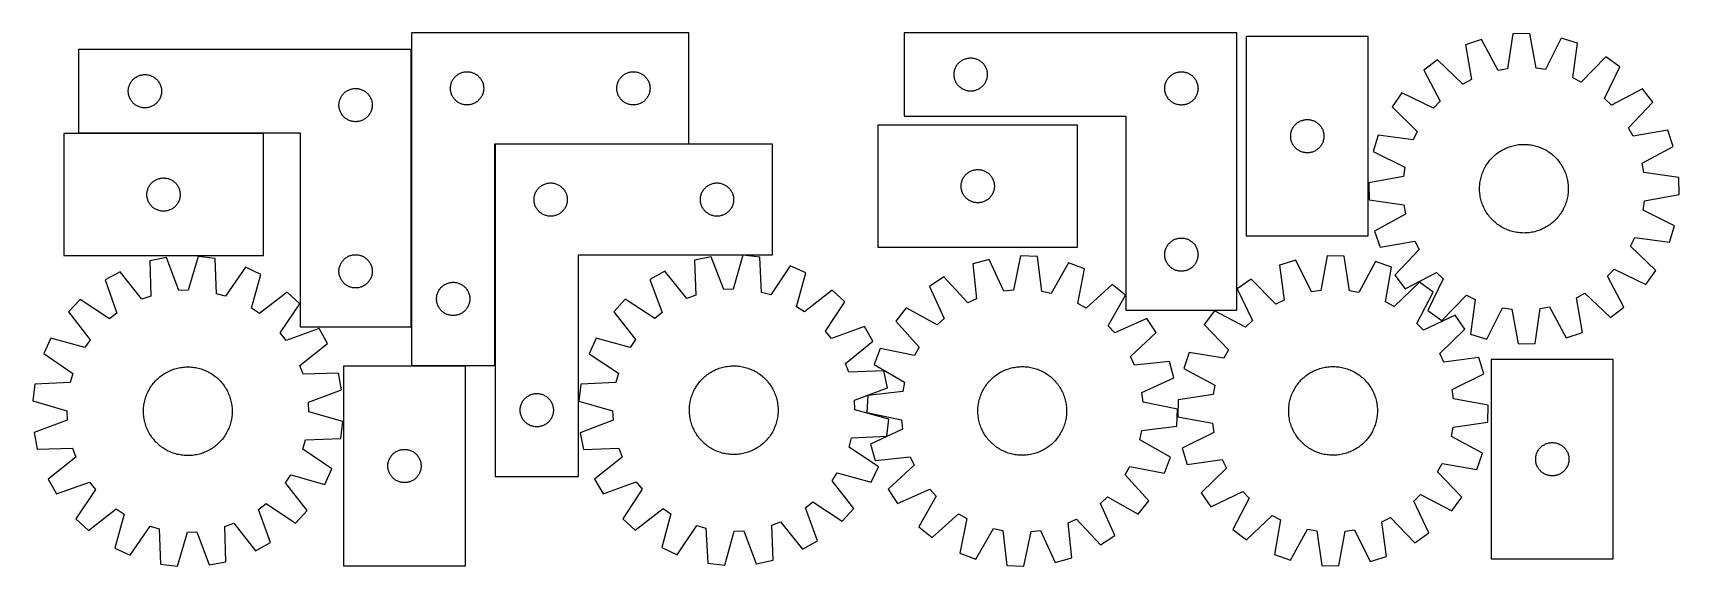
# Model space of a CAD drawing. Header units: millimetres. Extents: x 7 to 1491, y 7 to 488.
import ezdxf

# ---------------------------------------------------------------- set-up
doc = ezdxf.new("R2010")
doc.units = ezdxf.units.MM
doc.layers.add('CUT', color=7, linetype='CONTINUOUS', true_color=0x000000)

msp = doc.modelspace()

# ---------------------------------------------------------------- linework, layer by layer
at = {"layer": 'CUT'}
for p, q in [((347.995655, 487.704401), (347.995655, 187.704401)), ((597.995655, 487.704401), (347.995655, 487.704401)), ((597.995655, 387.704401), (597.995655, 487.704401)), ((1092.155237, 487.651435), (792.155237, 487.651435)), ((792.155237, 487.651435), (792.155237, 412.651435)), ((1092.155237, 237.651435), (1092.155237, 487.651435)), ((1100.711233, 484.530332), (1100.711233, 304.530332)), ((1210.711233, 484.530332), (1100.711233, 484.530332)), ((1210.711233, 304.530332), (1210.711233, 484.530332)), ((1312.885232, 481.849251), (1298.335534, 476.845569)), ((1298.335534, 476.845569), (1303.666792, 445.531795)), ((1327.941585, 453.879964), (1312.885232, 481.849251)), ((1340.992391, 486.794294), (1336.38623, 455.365676)), ((1356.376199, 487.056974), (1340.992391, 486.794294)), ((1362.052656, 455.803933), (1356.376199, 487.056974)), ((1384.635798, 483.074399), (1370.543101, 454.60739)), ((1399.347841, 478.570365), (1384.635798, 483.074399)), ((1395.088752, 447.092835), (1399.347841, 478.570365)), ((347.492853, 472.594062), (47.492853, 472.594062)), ((47.492853, 472.594062), (47.492853, 397.594062)), ((347.492853, 222.594062), (347.492853, 472.594062)), ((840.888258, 460.053717), (841.412954, 460.620597)), ((841.412954, 460.620597), (841.966137, 461.159715)), ((841.966137, 461.159715), (842.546339, 461.669642)), ((842.546339, 461.669642), (843.152023, 462.149024)), ((843.152023, 462.149024), (843.781581, 462.59659)), ((843.781581, 462.59659), (844.433345, 463.011154)), ((844.433345, 463.011154), (845.105586, 463.391617)), ((845.105586, 463.391617), (845.796521, 463.736969)), ((845.796521, 463.736969), (846.504318, 464.046294)), ((846.504318, 464.046294), (847.227101, 464.318773)), ((847.227101, 464.318773), (847.962952, 464.553683)), ((847.962952, 464.553683), (848.709921, 464.7504)), ((848.709921, 464.7504), (849.466026, 464.908404)), ((849.466026, 464.908404), (850.229262, 465.027275)), ((850.229262, 465.027275), (850.997605, 465.106698)), ((850.997605, 465.106698), (851.769018, 465.146462)), ((851.769018, 465.146462), (852.541456, 465.146462)), ((852.541456, 465.146462), (853.312869, 465.106698)), ((853.312869, 465.106698), (854.081212, 465.027275)), ((854.081212, 465.027275), (854.844448, 464.908404)), ((854.844448, 464.908404), (855.600553, 464.7504)), ((855.600553, 464.7504), (856.347521, 464.553683)), ((856.347521, 464.553683), (857.083373, 464.318773)), ((857.083373, 464.318773), (857.806155, 464.046294)), ((857.806155, 464.046294), (858.513953, 463.736969)), ((858.513953, 463.736969), (859.204888, 463.391617)), ((859.204888, 463.391617), (859.877129, 463.011154)), ((859.877129, 463.011154), (860.528893, 462.59659)), ((860.528893, 462.59659), (861.158451, 462.149024)), ((861.158451, 462.149024), (861.764135, 461.669642)), ((861.764135, 461.669642), (862.344337, 461.159715)), ((862.344337, 461.159715), (862.89752, 460.620597)), ((862.89752, 460.620597), (863.422216, 460.053717)), ((1273.13214, 463.456964), (1260.840777, 454.202076)), ((1296.094567, 441.50926), (1273.13214, 463.456964)), ((1424.993633, 466.050015), (1402.793893, 443.331163)), ((1437.593795, 457.220153), (1424.993633, 466.050015)), ((96.225874, 444.996344), (96.75057, 445.563224)), ((96.75057, 445.563224), (97.303753, 446.102342)), ((97.303753, 446.102342), (97.883955, 446.612268)), ((97.883955, 446.612268), (98.489639, 447.09165)), ((98.489639, 447.09165), (99.119197, 447.539217)), ((99.119197, 447.539217), (99.770961, 447.953781)), ((99.770961, 447.953781), (100.443202, 448.334244)), ((100.443202, 448.334244), (101.134137, 448.679596)), ((101.134137, 448.679596), (101.841934, 448.988921)), ((101.841934, 448.988921), (102.564717, 449.2614)), ((102.564717, 449.2614), (103.300568, 449.49631)), ((103.300568, 449.49631), (104.047537, 449.693027)), ((104.047537, 449.693027), (104.803641, 449.851031)), ((104.803641, 449.851031), (105.566878, 449.969902)), ((105.566878, 449.969902), (106.335221, 450.049325)), ((106.335221, 450.049325), (107.106634, 450.089089)), ((107.106634, 450.089089), (107.879072, 450.089089)), ((107.879072, 450.089089), (108.650485, 450.049325)), ((108.650485, 450.049325), (109.418828, 449.969902)), ((109.418828, 449.969902), (110.182064, 449.851031)), ((110.182064, 449.851031), (110.938169, 449.693027)), ((110.938169, 449.693027), (111.685137, 449.49631)), ((111.685137, 449.49631), (112.420989, 449.2614)), ((112.420989, 449.2614), (113.143771, 448.988921)), ((113.143771, 448.988921), (113.851569, 448.679596)), ((113.851569, 448.679596), (114.542504, 448.334244)), ((114.542504, 448.334244), (115.214745, 447.953781)), ((115.214745, 447.953781), (115.866509, 447.539217)), ((115.866509, 447.539217), (116.496067, 447.09165)), ((116.496067, 447.09165), (117.101751, 446.612268)), ((117.101751, 446.612268), (117.681953, 446.102342)), ((117.681953, 446.102342), (118.235136, 445.563224)), ((118.235136, 445.563224), (118.759832, 444.996344)), ((384.755473, 444.754052), (385.135936, 445.426293)), ((385.135936, 445.426293), (385.5505, 446.078056)), ((385.5505, 446.078056), (385.998067, 446.707615)), ((385.998067, 446.707615), (386.477449, 447.313298)), ((386.477449, 447.313298), (386.987375, 447.893501)), ((386.987375, 447.893501), (387.526493, 448.446683)), ((387.526493, 448.446683), (388.093373, 448.97138)), ((388.093373, 448.97138), (388.686513, 449.466198)), ((388.686513, 449.466198), (389.304339, 449.929826)), ((389.304339, 449.929826), (389.945212, 450.361034)), ((389.945212, 450.361034), (390.607434, 450.758679)), ((390.607434, 450.758679), (391.289248, 451.121707)), ((391.289248, 451.121707), (391.988847, 451.449154)), ((391.988847, 451.449154), (392.704374, 451.740153)), ((392.704374, 451.740153), (393.433933, 451.993931)), ((393.433933, 451.993931), (394.175588, 452.209817)), ((394.175588, 452.209817), (394.927374, 452.387236)), ((394.927374, 452.387236), (395.687297, 452.525719)), ((395.687297, 452.525719), (396.45334, 452.624899)), ((396.45334, 452.624899), (397.223474, 452.684512)), ((397.223474, 452.684512), (397.995655, 452.704401)), ((397.995655, 452.704401), (398.767837, 452.684512)), ((398.767837, 452.684512), (399.53797, 452.624899)), ((399.53797, 452.624899), (400.304014, 452.525719)), ((400.304014, 452.525719), (401.063936, 452.387236)), ((401.063936, 452.387236), (401.815722, 452.209817)), ((401.815722, 452.209817), (402.557378, 451.993931)), ((402.557378, 451.993931), (403.286937, 451.740153)), ((403.286937, 451.740153), (404.002464, 451.449154)), ((404.002464, 451.449154), (404.702062, 451.121707)), ((404.702062, 451.121707), (405.383876, 450.758679)), ((405.383876, 450.758679), (406.046098, 450.361034)), ((406.046098, 450.361034), (406.686972, 449.929826)), ((406.686972, 449.929826), (407.304797, 449.466198)), ((407.304797, 449.466198), (407.897937, 448.97138)), ((407.897937, 448.97138), (408.464818, 448.446683)), ((408.464818, 448.446683), (409.003936, 447.893501)), ((409.003936, 447.893501), (409.513862, 447.313298)), ((409.513862, 447.313298), (409.993244, 446.707615)), ((409.993244, 446.707615), (410.44081, 446.078056)), ((410.44081, 446.078056), (410.855375, 445.426293)), ((410.855375, 445.426293), (411.235837, 444.754052)), ((534.755473, 444.754052), (535.135936, 445.426293)), ((535.135936, 445.426293), (535.5505, 446.078056)), ((535.5505, 446.078056), (535.998067, 446.707615)), ((535.998067, 446.707615), (536.477449, 447.313298)), ((536.477449, 447.313298), (536.987375, 447.893501)), ((536.987375, 447.893501), (537.526493, 448.446683)), ((537.526493, 448.446683), (538.093373, 448.97138)), ((538.093373, 448.97138), (538.686513, 449.466198)), ((538.686513, 449.466198), (539.304339, 449.929826)), ((539.304339, 449.929826), (539.945212, 450.361034)), ((539.945212, 450.361034), (540.607434, 450.758679)), ((540.607434, 450.758679), (541.289248, 451.121707)), ((541.289248, 451.121707), (541.988847, 451.449154)), ((541.988847, 451.449154), (542.704374, 451.740153)), ((542.704374, 451.740153), (543.433933, 451.993931)), ((543.433933, 451.993931), (544.175588, 452.209817)), ((544.175588, 452.209817), (544.927374, 452.387236)), ((544.927374, 452.387236), (545.687297, 452.525719)), ((545.687297, 452.525719), (546.45334, 452.624899)), ((546.45334, 452.624899), (547.223474, 452.684512)), ((547.223474, 452.684512), (547.995655, 452.704401)), ((547.995655, 452.704401), (548.767837, 452.684512)), ((548.767837, 452.684512), (549.53797, 452.624899)), ((549.53797, 452.624899), (550.304014, 452.525719)), ((550.304014, 452.525719), (551.063936, 452.387236)), ((551.063936, 452.387236), (551.815722, 452.209817)), ((551.815722, 452.209817), (552.557378, 451.993931)), ((552.557378, 451.993931), (553.286937, 451.740153)), ((553.286937, 451.740153), (554.002464, 451.449154)), ((554.002464, 451.449154), (554.702062, 451.121707)), ((554.702062, 451.121707), (555.383876, 450.758679)), ((555.383876, 450.758679), (556.046098, 450.361034)), ((556.046098, 450.361034), (556.686972, 449.929826)), ((556.686972, 449.929826), (557.304797, 449.466198)), ((557.304797, 449.466198), (557.897937, 448.97138)), ((557.897937, 448.97138), (558.464818, 448.446683)), ((558.464818, 448.446683), (559.003936, 447.893501)), ((559.003936, 447.893501), (559.513862, 447.313298)), ((559.513862, 447.313298), (559.993244, 446.707615)), ((559.993244, 446.707615), (560.44081, 446.078056)), ((560.44081, 446.078056), (560.855375, 445.426293)), ((560.855375, 445.426293), (561.235837, 444.754052)), ((837.155237, 450.151435), (837.175126, 450.923616)), ((837.175126, 449.379254), (837.155237, 450.151435)), ((837.175126, 450.923616), (837.234739, 451.69375)), ((837.234739, 448.60912), (837.175126, 449.379254)), ((837.234739, 451.69375), (837.333918, 452.459794)), ((837.333918, 447.843076), (837.234739, 448.60912)), ((837.333918, 452.459794), (837.472402, 453.219716)), ((837.472402, 447.083154), (837.333918, 447.843076)), ((837.472402, 453.219716), (837.649821, 453.971502)), ((837.649821, 446.331368), (837.472402, 447.083154)), ((837.649821, 453.971502), (837.865706, 454.713157)), ((837.865706, 445.589712), (837.649821, 446.331368)), ((837.865706, 454.713157), (838.119485, 455.442716)), ((838.119485, 444.860154), (837.865706, 445.589712)), ((838.119485, 455.442716), (838.410483, 456.158243)), ((838.410483, 456.158243), (838.737931, 456.857842)), ((838.737931, 456.857842), (839.100958, 457.539656)), ((839.100958, 457.539656), (839.498604, 458.201878)), ((839.498604, 458.201878), (839.929812, 458.842751)), ((839.929812, 458.842751), (840.39344, 459.460577)), ((840.39344, 459.460577), (840.888258, 460.053717)), ((863.422216, 460.053717), (863.917034, 459.460577)), ((863.917034, 459.460577), (864.380662, 458.842751)), ((864.380662, 458.842751), (864.81187, 458.201878)), ((864.81187, 458.201878), (865.209516, 457.539656)), ((865.209516, 457.539656), (865.572543, 456.857842)), ((865.572543, 456.857842), (865.89999, 456.158243)), ((865.89999, 456.158243), (866.190989, 455.442716)), ((866.190989, 455.442716), (866.444768, 454.713157)), ((866.444768, 445.589712), (866.190989, 444.860154)), ((866.444768, 454.713157), (866.660653, 453.971502)), ((866.660653, 446.331368), (866.444768, 445.589712)), ((866.660653, 453.971502), (866.838072, 453.219716)), ((866.838072, 447.083154), (866.660653, 446.331368)), ((866.838072, 453.219716), (866.976555, 452.459794)), ((866.976555, 447.843076), (866.838072, 447.083154)), ((866.976555, 452.459794), (867.075735, 451.69375)), ((867.075735, 448.60912), (866.976555, 447.843076)), ((867.075735, 451.69375), (867.135348, 450.923616)), ((867.135348, 449.379254), (867.075735, 448.60912)), ((867.135348, 450.923616), (867.155237, 450.151435)), ((867.155237, 450.151435), (867.135348, 449.379254)), ((1029.100958, 445.039656), (1029.498604, 445.701878)), ((1029.498604, 445.701878), (1029.929812, 446.342751)), ((1029.929812, 446.342751), (1030.39344, 446.960577)), ((1030.39344, 446.960577), (1030.888258, 447.553717)), ((1030.888258, 447.553717), (1031.412954, 448.120597)), ((1031.412954, 448.120597), (1031.966137, 448.659715)), ((1031.966137, 448.659715), (1032.546339, 449.169642)), ((1032.546339, 449.169642), (1033.152023, 449.649024)), ((1033.152023, 449.649024), (1033.781581, 450.09659)), ((1033.781581, 450.09659), (1034.433345, 450.511154)), ((1034.433345, 450.511154), (1035.105586, 450.891617)), ((1035.105586, 450.891617), (1035.796521, 451.236969)), ((1035.796521, 451.236969), (1036.504318, 451.546294)), ((1036.504318, 451.546294), (1037.227101, 451.818773)), ((1037.227101, 451.818773), (1037.962952, 452.053683)), ((1037.962952, 452.053683), (1038.709921, 452.2504)), ((1038.709921, 452.2504), (1039.466026, 452.408404)), ((1039.466026, 452.408404), (1040.229262, 452.527275)), ((1040.229262, 452.527275), (1040.997605, 452.606698)), ((1040.997605, 452.606698), (1041.769018, 452.646462)), ((1041.769018, 452.646462), (1042.541456, 452.646462)), ((1042.541456, 452.646462), (1043.312869, 452.606698)), ((1043.312869, 452.606698), (1044.081212, 452.527275)), ((1044.081212, 452.527275), (1044.844448, 452.408404)), ((1044.844448, 452.408404), (1045.600553, 452.2504)), ((1045.600553, 452.2504), (1046.347521, 452.053683)), ((1046.347521, 452.053683), (1047.083373, 451.818773)), ((1047.083373, 451.818773), (1047.806155, 451.546294)), ((1047.806155, 451.546294), (1048.513953, 451.236969)), ((1048.513953, 451.236969), (1049.204888, 450.891617)), ((1049.204888, 450.891617), (1049.877129, 450.511154)), ((1049.877129, 450.511154), (1050.528893, 450.09659)), ((1050.528893, 450.09659), (1051.158451, 449.649024)), ((1051.158451, 449.649024), (1051.764135, 449.169642)), ((1051.764135, 449.169642), (1052.344337, 448.659715)), ((1052.344337, 448.659715), (1052.89752, 448.120597)), ((1052.89752, 448.120597), (1053.422216, 447.553717)), ((1053.422216, 447.553717), (1053.917034, 446.960577)), ((1053.917034, 446.960577), (1054.380662, 446.342751)), ((1054.380662, 446.342751), (1054.81187, 445.701878)), ((1054.81187, 445.701878), (1055.209516, 445.039656)), ((1260.840777, 454.202076), (1275.587593, 426.068356)), ((1303.666792, 445.531795), (1296.094567, 441.50926)), ((1336.38623, 455.365676), (1327.941585, 453.879964)), ((1370.543101, 454.60739), (1362.052656, 455.803933)), ((1402.793893, 443.331163), (1395.088752, 447.092835)), ((1423.816069, 428.599374), (1437.593795, 457.220153)), ((92.492853, 435.094062), (92.512742, 435.866243)), ((92.512742, 434.32188), (92.492853, 435.094062)), ((92.512742, 435.866243), (92.572355, 436.636377)), ((92.572355, 433.551747), (92.512742, 434.32188)), ((92.572355, 436.636377), (92.671534, 437.40242)), ((92.671534, 432.785703), (92.572355, 433.551747)), ((92.671534, 437.40242), (92.810018, 438.162343)), ((92.810018, 432.025781), (92.671534, 432.785703)), ((92.810018, 438.162343), (92.987437, 438.914129)), ((92.987437, 431.273995), (92.810018, 432.025781)), ((92.987437, 438.914129), (93.203322, 439.655784)), ((93.203322, 430.532339), (92.987437, 431.273995)), ((93.203322, 439.655784), (93.457101, 440.385343)), ((93.457101, 429.802781), (93.203322, 430.532339)), ((93.457101, 440.385343), (93.748099, 441.10087)), ((93.748099, 441.10087), (94.075547, 441.800469)), ((94.075547, 441.800469), (94.438574, 442.482283)), ((94.438574, 442.482283), (94.836219, 443.144505)), ((94.836219, 443.144505), (95.267428, 443.785378)), ((95.267428, 443.785378), (95.731056, 444.403204)), ((95.731056, 444.403204), (96.225874, 444.996344)), ((118.759832, 444.996344), (119.25465, 444.403204)), ((119.25465, 444.403204), (119.718278, 443.785378)), ((119.718278, 443.785378), (120.149486, 443.144505)), ((120.149486, 443.144505), (120.547131, 442.482283)), ((120.547131, 442.482283), (120.910159, 441.800469)), ((120.910159, 441.800469), (121.237606, 441.10087)), ((121.237606, 441.10087), (121.528605, 440.385343)), ((121.528605, 440.385343), (121.782384, 439.655784)), ((121.782384, 430.532339), (121.528605, 429.802781)), ((121.782384, 439.655784), (121.998269, 438.914129)), ((121.998269, 431.273995), (121.782384, 430.532339)), ((121.998269, 438.914129), (122.175688, 438.162343)), ((122.175688, 432.025781), (121.998269, 431.273995)), ((122.175688, 438.162343), (122.314171, 437.40242)), ((122.314171, 432.785703), (122.175688, 432.025781)), ((122.314171, 437.40242), (122.413351, 436.636377)), ((122.413351, 433.551747), (122.314171, 432.785703)), ((122.413351, 436.636377), (122.472964, 435.866243)), ((122.472964, 434.32188), (122.413351, 433.551747)), ((122.472964, 435.866243), (122.492853, 435.094062)), ((122.492853, 435.094062), (122.472964, 434.32188)), ((284.438574, 429.982283), (284.836219, 430.644505)), ((284.836219, 430.644505), (285.267428, 431.285378)), ((285.267428, 431.285378), (285.731056, 431.903204)), ((285.731056, 431.903204), (286.225874, 432.496344)), ((286.225874, 432.496344), (286.75057, 433.063224)), ((286.75057, 433.063224), (287.303753, 433.602342)), ((287.303753, 433.602342), (287.883955, 434.112268)), ((287.883955, 434.112268), (288.489639, 434.59165)), ((288.489639, 434.59165), (289.119197, 435.039217)), ((289.119197, 435.039217), (289.770961, 435.453781)), ((289.770961, 435.453781), (290.443202, 435.834244)), ((290.443202, 435.834244), (291.134137, 436.179596)), ((291.134137, 436.179596), (291.841934, 436.488921)), ((291.841934, 436.488921), (292.564717, 436.7614)), ((292.564717, 436.7614), (293.300568, 436.99631)), ((293.300568, 436.99631), (294.047537, 437.193027)), ((294.047537, 437.193027), (294.803641, 437.351031)), ((294.803641, 437.351031), (295.566878, 437.469902)), ((295.566878, 437.469902), (296.335221, 437.549325)), ((296.335221, 437.549325), (297.106634, 437.589089)), ((297.106634, 437.589089), (297.879072, 437.589089)), ((297.879072, 437.589089), (298.650485, 437.549325)), ((298.650485, 437.549325), (299.418828, 437.469902)), ((299.418828, 437.469902), (300.182064, 437.351031)), ((300.182064, 437.351031), (300.938169, 437.193027)), ((300.938169, 437.193027), (301.685137, 436.99631)), ((301.685137, 436.99631), (302.420989, 436.7614)), ((302.420989, 436.7614), (303.143771, 436.488921)), ((303.143771, 436.488921), (303.851569, 436.179596)), ((303.851569, 436.179596), (304.542504, 435.834244)), ((304.542504, 435.834244), (305.214745, 435.453781)), ((305.214745, 435.453781), (305.866509, 435.039217)), ((305.866509, 435.039217), (306.496067, 434.59165)), ((306.496067, 434.59165), (307.101751, 434.112268)), ((307.101751, 434.112268), (307.681953, 433.602342)), ((307.681953, 433.602342), (308.235136, 433.063224)), ((308.235136, 433.063224), (308.759832, 432.496344)), ((308.759832, 432.496344), (309.25465, 431.903204)), ((309.25465, 431.903204), (309.718278, 431.285378)), ((309.718278, 431.285378), (310.149486, 430.644505)), ((310.149486, 430.644505), (310.547131, 429.982283)), ((383.000628, 438.090619), (383.040392, 438.862033)), ((383.000628, 437.318182), (383.000628, 438.090619)), ((383.040392, 436.546769), (383.000628, 437.318182)), ((383.040392, 438.862033), (383.119815, 439.630376)), ((383.119815, 435.778425), (383.040392, 436.546769)), ((383.119815, 439.630376), (383.238686, 440.393612)), ((383.238686, 435.015189), (383.119815, 435.778425)), ((383.238686, 440.393612), (383.39669, 441.149717)), ((383.39669, 434.259085), (383.238686, 435.015189)), ((383.39669, 441.149717), (383.593407, 441.896685)), ((383.593407, 433.512116), (383.39669, 434.259085)), ((383.593407, 441.896685), (383.828317, 442.632536)), ((383.828317, 432.776265), (383.593407, 433.512116)), ((383.828317, 442.632536), (384.100796, 443.355319)), ((384.100796, 432.053482), (383.828317, 432.776265)), ((384.100796, 443.355319), (384.410121, 444.063117)), ((384.410121, 431.345685), (384.100796, 432.053482)), ((384.410121, 444.063117), (384.755473, 444.754052)), ((384.755473, 430.65475), (384.410121, 431.345685)), ((385.135936, 429.982509), (384.755473, 430.65475)), ((411.235837, 430.65475), (410.855375, 429.982509)), ((411.235837, 444.754052), (411.581189, 444.063117)), ((411.581189, 431.345685), (411.235837, 430.65475)), ((411.581189, 444.063117), (411.890515, 443.355319)), ((411.890515, 432.053482), (411.581189, 431.345685)), ((411.890515, 443.355319), (412.162994, 442.632536)), ((412.162994, 432.776265), (411.890515, 432.053482)), ((412.162994, 442.632536), (412.397903, 441.896685)), ((412.397903, 433.512116), (412.162994, 432.776265)), ((412.397903, 441.896685), (412.594621, 441.149717)), ((412.594621, 434.259085), (412.397903, 433.512116)), ((412.594621, 441.149717), (412.752625, 440.393612)), ((412.752625, 435.015189), (412.594621, 434.259085)), ((412.752625, 440.393612), (412.871495, 439.630376)), ((412.871495, 435.778425), (412.752625, 435.015189)), ((412.871495, 439.630376), (412.950918, 438.862033)), ((412.950918, 436.546769), (412.871495, 435.778425)), ((412.950918, 438.862033), (412.990682, 438.090619)), ((412.990682, 437.318182), (412.950918, 436.546769)), ((412.990682, 438.090619), (412.990682, 437.318182)), ((533.000628, 438.090619), (533.040392, 438.862033)), ((533.000628, 437.318182), (533.000628, 438.090619)), ((533.040392, 436.546769), (533.000628, 437.318182)), ((533.040392, 438.862033), (533.119815, 439.630376)), ((533.119815, 435.778425), (533.040392, 436.546769)), ((533.119815, 439.630376), (533.238686, 440.393612)), ((533.238686, 435.015189), (533.119815, 435.778425)), ((533.238686, 440.393612), (533.39669, 441.149717)), ((533.39669, 434.259085), (533.238686, 435.015189)), ((533.39669, 441.149717), (533.593407, 441.896685)), ((533.593407, 433.512116), (533.39669, 434.259085)), ((533.593407, 441.896685), (533.828317, 442.632536)), ((533.828317, 432.776265), (533.593407, 433.512116)), ((533.828317, 442.632536), (534.100796, 443.355319)), ((534.100796, 432.053482), (533.828317, 432.776265)), ((534.100796, 443.355319), (534.410121, 444.063117)), ((534.410121, 431.345685), (534.100796, 432.053482)), ((534.410121, 444.063117), (534.755473, 444.754052)), ((534.755473, 430.65475), (534.410121, 431.345685)), ((535.135936, 429.982509), (534.755473, 430.65475)), ((561.235837, 430.65475), (560.855375, 429.982509)), ((561.235837, 444.754052), (561.581189, 444.063117)), ((561.581189, 431.345685), (561.235837, 430.65475)), ((561.581189, 444.063117), (561.890515, 443.355319)), ((561.890515, 432.053482), (561.581189, 431.345685)), ((561.890515, 443.355319), (562.162994, 442.632536)), ((562.162994, 432.776265), (561.890515, 432.053482)), ((562.162994, 442.632536), (562.397903, 441.896685)), ((562.397903, 433.512116), (562.162994, 432.776265)), ((562.397903, 441.896685), (562.594621, 441.149717)), ((562.594621, 434.259085), (562.397903, 433.512116)), ((562.594621, 441.149717), (562.752625, 440.393612)), ((562.752625, 435.015189), (562.594621, 434.259085)), ((562.752625, 440.393612), (562.871495, 439.630376)), ((562.871495, 435.778425), (562.752625, 435.015189)), ((562.871495, 439.630376), (562.950918, 438.862033)), ((562.950918, 436.546769), (562.871495, 435.778425)), ((562.950918, 438.862033), (562.990682, 438.090619)), ((562.990682, 437.318182), (562.950918, 436.546769)), ((562.990682, 438.090619), (562.990682, 437.318182)), ((838.410483, 444.144626), (838.119485, 444.860154)), ((838.737931, 443.445028), (838.410483, 444.144626)), ((839.100958, 442.763214), (838.737931, 443.445028)), ((839.498604, 442.100992), (839.100958, 442.763214)), ((839.929812, 441.460118), (839.498604, 442.100992)), ((840.39344, 440.842293), (839.929812, 441.460118)), ((840.888258, 440.249153), (840.39344, 440.842293)), ((841.412954, 439.682273), (840.888258, 440.249153)), ((841.966137, 439.143154), (841.412954, 439.682273)), ((842.546339, 438.633228), (841.966137, 439.143154)), ((843.152023, 438.153846), (842.546339, 438.633228)), ((843.781581, 437.70628), (843.152023, 438.153846)), ((844.433345, 437.291715), (843.781581, 437.70628)), ((845.105586, 436.911253), (844.433345, 437.291715)), ((845.796521, 436.565901), (845.105586, 436.911253)), ((846.504318, 436.256575), (845.796521, 436.565901)), ((847.227101, 435.984096), (846.504318, 436.256575)), ((847.962952, 435.749187), (847.227101, 435.984096)), ((848.709921, 435.552469), (847.962952, 435.749187)), ((849.466026, 435.394466), (848.709921, 435.552469)), ((850.229262, 435.275595), (849.466026, 435.394466)), ((850.997605, 435.196172), (850.229262, 435.275595)), ((851.769018, 435.156408), (850.997605, 435.196172)), ((852.541456, 435.156408), (851.769018, 435.156408)), ((853.312869, 435.196172), (852.541456, 435.156408)), ((854.081212, 435.275595), (853.312869, 435.196172)), ((854.844448, 435.394466), (854.081212, 435.275595)), ((855.600553, 435.552469), (854.844448, 435.394466)), ((856.347521, 435.749187), (855.600553, 435.552469)), ((857.083373, 435.984096), (856.347521, 435.749187)), ((857.806155, 436.256575), (857.083373, 435.984096)), ((858.513953, 436.565901), (857.806155, 436.256575)), ((859.204888, 436.911253), (858.513953, 436.565901)), ((859.877129, 437.291715), (859.204888, 436.911253)), ((860.528893, 437.70628), (859.877129, 437.291715)), ((861.158451, 438.153846), (860.528893, 437.70628)), ((861.764135, 438.633228), (861.158451, 438.153846)), ((862.344337, 439.143154), (861.764135, 438.633228)), ((862.89752, 439.682273), (862.344337, 439.143154)), ((863.422216, 440.249153), (862.89752, 439.682273)), ((863.917034, 440.842293), (863.422216, 440.249153)), ((864.380662, 441.460118), (863.917034, 440.842293)), ((864.81187, 442.100992), (864.380662, 441.460118)), ((865.209516, 442.763214), (864.81187, 442.100992)), ((865.572543, 443.445028), (865.209516, 442.763214)), ((865.89999, 444.144626), (865.572543, 443.445028)), ((866.190989, 444.860154), (865.89999, 444.144626)), ((1027.155237, 437.651435), (1027.175126, 438.423616)), ((1027.175126, 436.879254), (1027.155237, 437.651435)), ((1027.175126, 438.423616), (1027.234739, 439.19375)), ((1027.234739, 436.10912), (1027.175126, 436.879254)), ((1027.234739, 439.19375), (1027.333918, 439.959794)), ((1027.333918, 435.343076), (1027.234739, 436.10912)), ((1027.333918, 439.959794), (1027.472402, 440.719716)), ((1027.472402, 434.583154), (1027.333918, 435.343076)), ((1027.472402, 440.719716), (1027.649821, 441.471502)), ((1027.649821, 433.831368), (1027.472402, 434.583154)), ((1027.649821, 441.471502), (1027.865706, 442.213157)), ((1027.865706, 433.089712), (1027.649821, 433.831368)), ((1027.865706, 442.213157), (1028.119485, 442.942716)), ((1028.119485, 432.360154), (1027.865706, 433.089712)), ((1028.119485, 442.942716), (1028.410483, 443.658243)), ((1028.410483, 431.644626), (1028.119485, 432.360154)), ((1028.410483, 443.658243), (1028.737931, 444.357842)), ((1028.737931, 430.945028), (1028.410483, 431.644626)), ((1028.737931, 444.357842), (1029.100958, 445.039656)), ((1029.100958, 430.263214), (1028.737931, 430.945028)), ((1055.209516, 445.039656), (1055.572543, 444.357842)), ((1055.572543, 430.945028), (1055.209516, 430.263214)), ((1055.572543, 444.357842), (1055.89999, 443.658243)), ((1055.89999, 431.644626), (1055.572543, 430.945028)), ((1055.89999, 443.658243), (1056.190989, 442.942716)), ((1056.190989, 432.360154), (1055.89999, 431.644626)), ((1056.190989, 442.942716), (1056.444768, 442.213157)), ((1056.444768, 433.089712), (1056.190989, 432.360154)), ((1056.444768, 442.213157), (1056.660653, 441.471502)), ((1056.660653, 433.831368), (1056.444768, 433.089712)), ((1056.660653, 441.471502), (1056.838072, 440.719716)), ((1056.838072, 434.583154), (1056.660653, 433.831368)), ((1056.838072, 440.719716), (1056.976555, 439.959794)), ((1056.976555, 435.343076), (1056.838072, 434.583154)), ((1056.976555, 439.959794), (1057.075735, 439.19375)), ((1057.075735, 436.10912), (1056.976555, 435.343076)), ((1057.075735, 439.19375), (1057.135348, 438.423616)), ((1057.135348, 436.879254), (1057.075735, 436.10912)), ((1057.135348, 438.423616), (1057.155237, 437.651435)), ((1057.155237, 437.651435), (1057.135348, 436.879254)), ((1241.008232, 433.680479), (1232.178369, 421.080317)), ((1269.629011, 419.902752), (1241.008232, 433.680479)), ((1458.115392, 437.387607), (1429.981672, 422.640791)), ((1467.37028, 425.096245), (1458.115392, 437.387607)), ((93.748099, 429.087253), (93.457101, 429.802781)), ((94.075547, 428.387655), (93.748099, 429.087253)), ((94.438574, 427.705841), (94.075547, 428.387655)), ((94.836219, 427.043619), (94.438574, 427.705841)), ((95.267428, 426.402745), (94.836219, 427.043619)), ((95.731056, 425.78492), (95.267428, 426.402745)), ((96.225874, 425.19178), (95.731056, 425.78492)), ((96.75057, 424.624899), (96.225874, 425.19178)), ((97.303753, 424.085781), (96.75057, 424.624899)), ((97.883955, 423.575855), (97.303753, 424.085781)), ((98.489639, 423.096473), (97.883955, 423.575855)), ((99.119197, 422.648907), (98.489639, 423.096473)), ((99.770961, 422.234342), (99.119197, 422.648907)), ((100.443202, 421.85388), (99.770961, 422.234342)), ((101.134137, 421.508528), (100.443202, 421.85388)), ((101.841934, 421.199202), (101.134137, 421.508528)), ((102.564717, 420.926723), (101.841934, 421.199202)), ((103.300568, 420.691814), (102.564717, 420.926723)), ((104.047537, 420.495096), (103.300568, 420.691814)), ((104.803641, 420.337093), (104.047537, 420.495096)), ((105.566878, 420.218222), (104.803641, 420.337093)), ((106.335221, 420.138799), (105.566878, 420.218222)), ((107.106634, 420.099035), (106.335221, 420.138799)), ((107.879072, 420.099035), (107.106634, 420.099035)), ((108.650485, 420.138799), (107.879072, 420.099035)), ((109.418828, 420.218222), (108.650485, 420.138799)), ((110.182064, 420.337093), (109.418828, 420.218222)), ((110.938169, 420.495096), (110.182064, 420.337093)), ((111.685137, 420.691814), (110.938169, 420.495096)), ((112.420989, 420.926723), (111.685137, 420.691814)), ((113.143771, 421.199202), (112.420989, 420.926723)), ((113.851569, 421.508528), (113.143771, 421.199202)), ((114.542504, 421.85388), (113.851569, 421.508528)), ((115.214745, 422.234342), (114.542504, 421.85388)), ((115.866509, 422.648907), (115.214745, 422.234342)), ((116.496067, 423.096473), (115.866509, 422.648907)), ((117.101751, 423.575855), (116.496067, 423.096473)), ((117.681953, 424.085781), (117.101751, 423.575855)), ((118.235136, 424.624899), (117.681953, 424.085781)), ((118.759832, 425.19178), (118.235136, 424.624899)), ((119.25465, 425.78492), (118.759832, 425.19178)), ((119.718278, 426.402745), (119.25465, 425.78492)), ((120.149486, 427.043619), (119.718278, 426.402745)), ((120.547131, 427.705841), (120.149486, 427.043619)), ((120.910159, 428.387655), (120.547131, 427.705841)), ((121.237606, 429.087253), (120.910159, 428.387655)), ((121.528605, 429.802781), (121.237606, 429.087253)), ((282.492853, 422.594062), (282.512742, 423.366243)), ((282.512742, 421.82188), (282.492853, 422.594062)), ((282.512742, 423.366243), (282.572355, 424.136377)), ((282.572355, 421.051747), (282.512742, 421.82188)), ((282.572355, 424.136377), (282.671534, 424.90242)), ((282.671534, 420.285703), (282.572355, 421.051747)), ((282.671534, 424.90242), (282.810018, 425.662343)), ((282.810018, 419.525781), (282.671534, 420.285703)), ((282.810018, 425.662343), (282.987437, 426.414129)), ((282.987437, 418.773995), (282.810018, 419.525781)), ((282.987437, 426.414129), (283.203322, 427.155784)), ((283.203322, 418.032339), (282.987437, 418.773995)), ((283.203322, 427.155784), (283.457101, 427.885343)), ((283.457101, 417.302781), (283.203322, 418.032339)), ((283.457101, 427.885343), (283.748099, 428.60087)), ((283.748099, 416.587253), (283.457101, 417.302781)), ((283.748099, 428.60087), (284.075547, 429.300469)), ((284.075547, 415.887655), (283.748099, 416.587253)), ((284.075547, 429.300469), (284.438574, 429.982283)), ((284.438574, 415.205841), (284.075547, 415.887655)), ((310.547131, 429.982283), (310.910159, 429.300469)), ((310.910159, 415.887655), (310.547131, 415.205841)), ((310.910159, 429.300469), (311.237606, 428.60087)), ((311.237606, 416.587253), (310.910159, 415.887655)), ((311.237606, 428.60087), (311.528605, 427.885343)), ((311.528605, 417.302781), (311.237606, 416.587253)), ((311.528605, 427.885343), (311.782384, 427.155784)), ((311.782384, 418.032339), (311.528605, 417.302781)), ((311.782384, 427.155784), (311.998269, 426.414129)), ((311.998269, 418.773995), (311.782384, 418.032339)), ((311.998269, 426.414129), (312.175688, 425.662343)), ((312.175688, 419.525781), (311.998269, 418.773995)), ((312.175688, 425.662343), (312.314171, 424.90242)), ((312.314171, 420.285703), (312.175688, 419.525781)), ((312.314171, 424.90242), (312.413351, 424.136377)), ((312.413351, 421.051747), (312.314171, 420.285703)), ((312.413351, 424.136377), (312.472964, 423.366243)), ((312.472964, 421.82188), (312.413351, 421.051747)), ((312.472964, 423.366243), (312.492853, 422.594062)), ((312.492853, 422.594062), (312.472964, 421.82188)), ((385.5505, 429.330745), (385.135936, 429.982509)), ((385.998067, 428.701186), (385.5505, 429.330745)), ((386.477449, 428.095503), (385.998067, 428.701186)), ((386.987375, 427.515301), (386.477449, 428.095503)), ((387.526493, 426.962118), (386.987375, 427.515301)), ((388.093373, 426.437422), (387.526493, 426.962118)), ((388.686513, 425.942604), (388.093373, 426.437422)), ((389.304339, 425.478976), (388.686513, 425.942604)), ((389.945212, 425.047767), (389.304339, 425.478976)), ((390.607434, 424.650122), (389.945212, 425.047767)), ((391.289248, 424.287094), (390.607434, 424.650122)), ((391.988847, 423.959647), (391.289248, 424.287094)), ((392.704374, 423.668648), (391.988847, 423.959647)), ((393.433933, 423.41487), (392.704374, 423.668648)), ((394.175588, 423.198985), (393.433933, 423.41487)), ((394.927374, 423.021565), (394.175588, 423.198985)), ((395.687297, 422.883082), (394.927374, 423.021565)), ((396.45334, 422.783903), (395.687297, 422.883082)), ((397.223474, 422.724289), (396.45334, 422.783903)), ((397.995655, 422.704401), (397.223474, 422.724289)), ((398.767837, 422.724289), (397.995655, 422.704401)), ((399.53797, 422.783903), (398.767837, 422.724289)), ((400.304014, 422.883082), (399.53797, 422.783903)), ((401.063936, 423.021565), (400.304014, 422.883082)), ((401.815722, 423.198985), (401.063936, 423.021565)), ((402.557378, 423.41487), (401.815722, 423.198985)), ((403.286937, 423.668648), (402.557378, 423.41487)), ((404.002464, 423.959647), (403.286937, 423.668648)), ((404.702062, 424.287094), (404.002464, 423.959647)), ((405.383876, 424.650122), (404.702062, 424.287094)), ((406.046098, 425.047767), (405.383876, 424.650122)), ((406.686972, 425.478976), (406.046098, 425.047767)), ((407.304797, 425.942604), (406.686972, 425.478976)), ((407.897937, 426.437422), (407.304797, 425.942604)), ((408.464818, 426.962118), (407.897937, 426.437422)), ((409.003936, 427.515301), (408.464818, 426.962118)), ((409.513862, 428.095503), (409.003936, 427.515301)), ((409.993244, 428.701186), (409.513862, 428.095503)), ((410.44081, 429.330745), (409.993244, 428.701186)), ((410.855375, 429.982509), (410.44081, 429.330745)), ((535.5505, 429.330745), (535.135936, 429.982509)), ((535.998067, 428.701186), (535.5505, 429.330745)), ((536.477449, 428.095503), (535.998067, 428.701186)), ((536.987375, 427.515301), (536.477449, 428.095503)), ((537.526493, 426.962118), (536.987375, 427.515301)), ((538.093373, 426.437422), (537.526493, 426.962118)), ((538.686513, 425.942604), (538.093373, 426.437422)), ((539.304339, 425.478976), (538.686513, 425.942604)), ((539.945212, 425.047767), (539.304339, 425.478976)), ((540.607434, 424.650122), (539.945212, 425.047767)), ((541.289248, 424.287094), (540.607434, 424.650122)), ((541.988847, 423.959647), (541.289248, 424.287094)), ((542.704374, 423.668648), (541.988847, 423.959647)), ((543.433933, 423.41487), (542.704374, 423.668648)), ((544.175588, 423.198985), (543.433933, 423.41487)), ((544.927374, 423.021565), (544.175588, 423.198985)), ((545.687297, 422.883082), (544.927374, 423.021565)), ((546.45334, 422.783903), (545.687297, 422.883082)), ((547.223474, 422.724289), (546.45334, 422.783903)), ((547.995655, 422.704401), (547.223474, 422.724289)), ((548.767837, 422.724289), (547.995655, 422.704401)), ((549.53797, 422.783903), (548.767837, 422.724289)), ((550.304014, 422.883082), (549.53797, 422.783903)), ((551.063936, 423.021565), (550.304014, 422.883082)), ((551.815722, 423.198985), (551.063936, 423.021565)), ((552.557378, 423.41487), (551.815722, 423.198985)), ((553.286937, 423.668648), (552.557378, 423.41487)), ((554.002464, 423.959647), (553.286937, 423.668648)), ((554.702062, 424.287094), (554.002464, 423.959647)), ((555.383876, 424.650122), (554.702062, 424.287094)), ((556.046098, 425.047767), (555.383876, 424.650122)), ((556.686972, 425.478976), (556.046098, 425.047767)), ((557.304797, 425.942604), (556.686972, 425.478976)), ((557.897937, 426.437422), (557.304797, 425.942604)), ((558.464818, 426.962118), (557.897937, 426.437422)), ((559.003936, 427.515301), (558.464818, 426.962118)), ((559.513862, 428.095503), (559.003936, 427.515301)), ((559.993244, 428.701186), (559.513862, 428.095503)), ((560.44081, 429.330745), (559.993244, 428.701186)), ((560.855375, 429.982509), (560.44081, 429.330745)), ((1029.498604, 429.600992), (1029.100958, 430.263214)), ((1029.929812, 428.960118), (1029.498604, 429.600992)), ((1030.39344, 428.342293), (1029.929812, 428.960118)), ((1030.888258, 427.749153), (1030.39344, 428.342293)), ((1031.412954, 427.182273), (1030.888258, 427.749153)), ((1031.966137, 426.643154), (1031.412954, 427.182273)), ((1032.546339, 426.133228), (1031.966137, 426.643154)), ((1033.152023, 425.653846), (1032.546339, 426.133228)), ((1033.781581, 425.20628), (1033.152023, 425.653846)), ((1034.433345, 424.791715), (1033.781581, 425.20628)), ((1035.105586, 424.411253), (1034.433345, 424.791715)), ((1035.796521, 424.065901), (1035.105586, 424.411253)), ((1036.504318, 423.756575), (1035.796521, 424.065901)), ((1037.227101, 423.484096), (1036.504318, 423.756575)), ((1037.962952, 423.249187), (1037.227101, 423.484096)), ((1038.709921, 423.052469), (1037.962952, 423.249187)), ((1039.466026, 422.894466), (1038.709921, 423.052469)), ((1040.229262, 422.775595), (1039.466026, 422.894466)), ((1040.997605, 422.696172), (1040.229262, 422.775595)), ((1041.769018, 422.656408), (1040.997605, 422.696172)), ((1042.541456, 422.656408), (1041.769018, 422.656408)), ((1043.312869, 422.696172), (1042.541456, 422.656408)), ((1044.081212, 422.775595), (1043.312869, 422.696172)), ((1044.844448, 422.894466), (1044.081212, 422.775595)), ((1045.600553, 423.052469), (1044.844448, 422.894466)), ((1046.347521, 423.249187), (1045.600553, 423.052469)), ((1047.083373, 423.484096), (1046.347521, 423.249187)), ((1047.806155, 423.756575), (1047.083373, 423.484096)), ((1048.513953, 424.065901), (1047.806155, 423.756575)), ((1049.204888, 424.411253), (1048.513953, 424.065901)), ((1049.877129, 424.791715), (1049.204888, 424.411253)), ((1050.528893, 425.20628), (1049.877129, 424.791715)), ((1051.158451, 425.653846), (1050.528893, 425.20628)), ((1051.764135, 426.133228), (1051.158451, 425.653846)), ((1052.344337, 426.643154), (1051.764135, 426.133228)), ((1052.89752, 427.182273), (1052.344337, 426.643154)), ((1053.422216, 427.749153), (1052.89752, 427.182273)), ((1053.917034, 428.342293), (1053.422216, 427.749153)), ((1054.380662, 428.960118), (1053.917034, 428.342293)), ((1054.81187, 429.600992), (1054.380662, 428.960118)), ((1055.209516, 430.263214), (1054.81187, 429.600992)), ((1232.178369, 421.080317), (1254.897221, 398.880576)), ((1275.587593, 426.068356), (1269.629011, 419.902752)), ((1429.981672, 422.640791), (1423.816069, 428.599374)), ((1445.422577, 402.133817), (1467.37028, 425.096245)), ((284.836219, 414.543619), (284.438574, 415.205841)), ((285.267428, 413.902745), (284.836219, 414.543619)), ((285.731056, 413.28492), (285.267428, 413.902745)), ((286.225874, 412.69178), (285.731056, 413.28492)), ((286.75057, 412.124899), (286.225874, 412.69178)), ((287.303753, 411.585781), (286.75057, 412.124899)), ((287.883955, 411.075855), (287.303753, 411.585781)), ((288.489639, 410.596473), (287.883955, 411.075855)), ((289.119197, 410.148907), (288.489639, 410.596473)), ((289.770961, 409.734342), (289.119197, 410.148907)), ((290.443202, 409.35388), (289.770961, 409.734342)), ((291.134137, 409.008528), (290.443202, 409.35388)), ((291.841934, 408.699202), (291.134137, 409.008528)), ((292.564717, 408.426723), (291.841934, 408.699202)), ((293.300568, 408.191814), (292.564717, 408.426723)), ((294.047537, 407.995096), (293.300568, 408.191814)), ((294.803641, 407.837093), (294.047537, 407.995096)), ((295.566878, 407.718222), (294.803641, 407.837093)), ((296.335221, 407.638799), (295.566878, 407.718222)), ((297.106634, 407.599035), (296.335221, 407.638799)), ((297.879072, 407.599035), (297.106634, 407.599035)), ((298.650485, 407.638799), (297.879072, 407.599035)), ((299.418828, 407.718222), (298.650485, 407.638799)), ((300.182064, 407.837093), (299.418828, 407.718222)), ((300.938169, 407.995096), (300.182064, 407.837093)), ((301.685137, 408.191814), (300.938169, 407.995096)), ((302.420989, 408.426723), (301.685137, 408.191814)), ((303.143771, 408.699202), (302.420989, 408.426723)), ((303.851569, 409.008528), (303.143771, 408.699202)), ((304.542504, 409.35388), (303.851569, 409.008528)), ((305.214745, 409.734342), (304.542504, 409.35388)), ((305.866509, 410.148907), (305.214745, 409.734342)), ((306.496067, 410.596473), (305.866509, 410.148907)), ((307.101751, 411.075855), (306.496067, 410.596473)), ((307.681953, 411.585781), (307.101751, 411.075855)), ((308.235136, 412.124899), (307.681953, 411.585781)), ((308.759832, 412.69178), (308.235136, 412.124899)), ((309.25465, 413.28492), (308.759832, 412.69178)), ((309.718278, 413.902745), (309.25465, 413.28492)), ((310.149486, 414.543619), (309.718278, 413.902745)), ((310.547131, 415.205841), (310.149486, 414.543619)), ((948.544982, 404.415345), (768.544982, 404.415345)), ((768.544982, 404.415345), (768.544982, 294.415345)), ((792.155237, 412.651435), (992.155237, 412.651435)), ((948.544982, 294.415345), (948.544982, 404.415345)), ((992.155237, 412.651435), (992.155237, 237.651435)), ((1141.816373, 400.18125), (1142.125699, 400.889048)), ((1142.125699, 400.889048), (1142.471051, 401.579983)), ((1142.471051, 401.579983), (1142.851513, 402.252224)), ((1142.851513, 402.252224), (1143.266078, 402.903987)), ((1143.266078, 402.903987), (1143.713644, 403.533546)), ((1143.713644, 403.533546), (1144.193026, 404.139229)), ((1144.193026, 404.139229), (1144.702952, 404.719432)), ((1144.702952, 404.719432), (1145.24207, 405.272614)), ((1145.24207, 405.272614), (1145.808951, 405.797311)), ((1145.808951, 405.797311), (1146.402091, 406.292129)), ((1146.402091, 406.292129), (1147.019916, 406.755757)), ((1147.019916, 406.755757), (1147.66079, 407.186965)), ((1147.66079, 407.186965), (1148.323012, 407.58461)), ((1148.323012, 407.58461), (1149.004826, 407.947638)), ((1149.004826, 407.947638), (1149.704424, 408.275085)), ((1149.704424, 408.275085), (1150.419952, 408.566084)), ((1150.419952, 408.566084), (1151.14951, 408.819862)), ((1151.14951, 408.819862), (1151.891166, 409.035748)), ((1151.891166, 409.035748), (1152.642952, 409.213167)), ((1152.642952, 409.213167), (1153.402874, 409.35165)), ((1153.402874, 409.35165), (1154.168918, 409.45083)), ((1154.168918, 409.45083), (1154.939051, 409.510443)), ((1154.939051, 409.510443), (1155.711233, 409.530332)), ((1155.711233, 409.530332), (1156.483414, 409.510443)), ((1156.483414, 409.510443), (1157.253548, 409.45083)), ((1157.253548, 409.45083), (1158.019591, 409.35165)), ((1158.019591, 409.35165), (1158.779514, 409.213167)), ((1158.779514, 409.213167), (1159.5313, 409.035748)), ((1159.5313, 409.035748), (1160.272955, 408.819862)), ((1160.272955, 408.819862), (1161.002514, 408.566084)), ((1161.002514, 408.566084), (1161.718041, 408.275085)), ((1161.718041, 408.275085), (1162.41764, 407.947638)), ((1162.41764, 407.947638), (1163.099454, 407.58461)), ((1163.099454, 407.58461), (1163.761676, 407.186965)), ((1163.761676, 407.186965), (1164.402549, 406.755757)), ((1164.402549, 406.755757), (1165.020375, 406.292129)), ((1165.020375, 406.292129), (1165.613515, 405.797311)), ((1165.613515, 405.797311), (1166.180395, 405.272614)), ((1166.180395, 405.272614), (1166.719513, 404.719432)), ((1166.719513, 404.719432), (1167.22944, 404.139229)), ((1167.22944, 404.139229), (1167.708821, 403.533546)), ((1167.708821, 403.533546), (1168.156388, 402.903987)), ((1168.156388, 402.903987), (1168.570952, 402.252224)), ((1168.570952, 402.252224), (1168.951415, 401.579983)), ((1168.951415, 401.579983), (1169.296767, 400.889048)), ((1169.296767, 400.889048), (1169.606092, 400.18125)), ((1449.445111, 394.561593), (1445.422577, 402.133817)), ((214.294612, 396.822088), (34.294612, 396.822088)), ((34.294612, 396.822088), (34.294612, 286.822088)), ((47.492853, 397.594062), (247.492853, 397.594062)), ((214.294612, 286.822088), (214.294612, 396.822088)), ((247.492853, 397.594062), (247.492853, 222.594062)), ((422.995655, 187.704401), (422.995655, 387.704401)), ((422.995655, 387.704401), (597.995655, 387.704401)), ((423.378956, 387.327692), (423.378956, 87.327692)), ((673.378956, 387.327692), (423.378956, 387.327692)), ((673.378956, 287.327692), (673.378956, 387.327692)), ((1140.716206, 394.91655), (1140.75597, 395.687964)), ((1140.716206, 394.144113), (1140.716206, 394.91655)), ((1140.75597, 393.3727), (1140.716206, 394.144113)), ((1140.75597, 395.687964), (1140.835393, 396.456307)), ((1140.835393, 392.604356), (1140.75597, 393.3727)), ((1140.835393, 396.456307), (1140.954264, 397.219543)), ((1140.954264, 391.84112), (1140.835393, 392.604356)), ((1140.954264, 397.219543), (1141.112267, 397.975648)), ((1141.112267, 391.085016), (1140.954264, 391.84112)), ((1141.112267, 397.975648), (1141.308985, 398.722616)), ((1141.308985, 390.338047), (1141.112267, 391.085016)), ((1141.308985, 398.722616), (1141.543894, 399.458467)), ((1141.543894, 389.602196), (1141.308985, 390.338047)), ((1141.543894, 399.458467), (1141.816373, 400.18125)), ((1141.816373, 388.879413), (1141.543894, 389.602196)), ((1142.125699, 388.171616), (1141.816373, 388.879413)), ((1142.471051, 387.480681), (1142.125699, 388.171616)), ((1142.851513, 386.80844), (1142.471051, 387.480681)), ((1143.266078, 386.156676), (1142.851513, 386.80844)), ((1143.713644, 385.527117), (1143.266078, 386.156676)), ((1168.156388, 386.156676), (1167.708821, 385.527117)), ((1168.570952, 386.80844), (1168.156388, 386.156676)), ((1168.951415, 387.480681), (1168.570952, 386.80844)), ((1169.296767, 388.171616), (1168.951415, 387.480681)), ((1169.606092, 388.879413), (1169.296767, 388.171616)), ((1169.606092, 400.18125), (1169.878571, 399.458467)), ((1169.878571, 389.602196), (1169.606092, 388.879413)), ((1169.878571, 399.458467), (1170.113481, 398.722616)), ((1170.113481, 390.338047), (1169.878571, 389.602196)), ((1170.113481, 398.722616), (1170.310198, 397.975648)), ((1170.310198, 391.085016), (1170.113481, 390.338047)), ((1170.310198, 397.975648), (1170.468202, 397.219543)), ((1170.468202, 391.84112), (1170.310198, 391.085016)), ((1170.468202, 397.219543), (1170.587073, 396.456307)), ((1170.587073, 392.604356), (1170.468202, 391.84112)), ((1170.587073, 396.456307), (1170.666496, 395.687964)), ((1170.666496, 393.3727), (1170.587073, 392.604356)), ((1170.666496, 395.687964), (1170.70626, 394.91655)), ((1170.70626, 394.144113), (1170.666496, 393.3727)), ((1170.70626, 394.91655), (1170.70626, 394.144113)), ((1219.658019, 395.434525), (1215.153985, 380.722481)), ((1251.13555, 391.175435), (1219.658019, 395.434525)), ((1254.897221, 398.880576), (1251.13555, 391.175435)), ((1340.160674, 385.640882), (1341.374848, 385.964589)), ((1341.374848, 385.964589), (1342.598592, 386.249999)), ((1342.598592, 386.249999), (1343.830696, 386.49683)), ((1343.830696, 386.49683), (1345.069946, 386.704837)), ((1345.069946, 386.704837), (1346.315118, 386.873815)), ((1346.315118, 386.873815), (1347.564983, 387.003599)), ((1347.564983, 387.003599), (1348.818308, 387.094059)), ((1348.818308, 387.094059), (1350.073856, 387.145107)), ((1350.073856, 387.145107), (1351.330388, 387.156692)), ((1351.330388, 387.156692), (1352.586664, 387.128803)), ((1352.586664, 387.128803), (1353.841444, 387.061466)), ((1353.841444, 387.061466), (1355.09349, 386.95475)), ((1355.09349, 386.95475), (1356.341566, 386.808758)), ((1356.341566, 386.808758), (1357.58444, 386.623635)), ((1357.58444, 386.623635), (1358.820886, 386.399564)), ((1358.820886, 386.399564), (1360.049684, 386.136766)), ((1360.049684, 386.136766), (1361.269621, 385.8355)), ((1480.758885, 399.89285), (1449.445111, 394.561593)), ((1485.762567, 385.343152), (1480.758885, 399.89285)), ((1144.193026, 384.921434), (1143.713644, 385.527117)), ((1144.702952, 384.341232), (1144.193026, 384.921434)), ((1145.24207, 383.788049), (1144.702952, 384.341232)), ((1145.808951, 383.263353), (1145.24207, 383.788049)), ((1146.402091, 382.768535), (1145.808951, 383.263353)), ((1147.019916, 382.304907), (1146.402091, 382.768535)), ((1147.66079, 381.873698), (1147.019916, 382.304907)), ((1148.323012, 381.476053), (1147.66079, 381.873698)), ((1149.004826, 381.113025), (1148.323012, 381.476053)), ((1149.704424, 380.785578), (1149.004826, 381.113025)), ((1150.419952, 380.494579), (1149.704424, 380.785578)), ((1151.14951, 380.240801), (1150.419952, 380.494579)), ((1151.891166, 380.024916), (1151.14951, 380.240801)), ((1152.642952, 379.847496), (1151.891166, 380.024916)), ((1153.402874, 379.709013), (1152.642952, 379.847496)), ((1154.168918, 379.609834), (1153.402874, 379.709013)), ((1154.939051, 379.55022), (1154.168918, 379.609834)), ((1155.711233, 379.530332), (1154.939051, 379.55022)), ((1156.483414, 379.55022), (1155.711233, 379.530332)), ((1157.253548, 379.609834), (1156.483414, 379.55022)), ((1158.019591, 379.709013), (1157.253548, 379.609834)), ((1158.779514, 379.847496), (1158.019591, 379.709013)), ((1159.5313, 380.024916), (1158.779514, 379.847496)), ((1160.272955, 380.240801), (1159.5313, 380.024916)), ((1161.002514, 380.494579), (1160.272955, 380.240801)), ((1161.718041, 380.785578), (1161.002514, 380.494579)), ((1162.41764, 381.113025), (1161.718041, 380.785578)), ((1163.099454, 381.476053), (1162.41764, 381.113025)), ((1163.761676, 381.873698), (1163.099454, 381.476053)), ((1164.402549, 382.304907), (1163.761676, 381.873698)), ((1165.020375, 382.768535), (1164.402549, 382.304907)), ((1165.613515, 383.263353), (1165.020375, 382.768535)), ((1166.180395, 383.788049), (1165.613515, 383.263353)), ((1166.719513, 384.341232), (1166.180395, 383.788049)), ((1167.22944, 384.921434), (1166.719513, 384.341232)), ((1167.708821, 385.527117), (1167.22944, 384.921434)), ((1215.153985, 380.722481), (1243.620995, 366.629785)), ((1318.863404, 370.87842), (1319.624388, 371.878375)), ((1319.624388, 371.878375), (1320.416405, 372.853934)), ((1320.416405, 372.853934), (1321.238675, 373.804134)), ((1321.238675, 373.804134), (1322.090385, 374.728037)), ((1322.090385, 374.728037), (1322.970696, 375.624731)), ((1322.970696, 375.624731), (1323.878738, 376.493331)), ((1323.878738, 376.493331), (1324.813615, 377.332981)), ((1324.813615, 377.332981), (1325.774405, 378.142851)), ((1325.774405, 378.142851), (1326.76016, 378.922142)), ((1326.76016, 378.922142), (1327.769906, 379.670085)), ((1327.769906, 379.670085), (1328.802647, 380.385943)), ((1328.802647, 380.385943), (1329.857365, 381.069008)), ((1329.857365, 381.069008), (1330.933018, 381.718606)), ((1330.933018, 381.718606), (1332.028544, 382.334097)), ((1332.028544, 382.334097), (1333.142863, 382.914873)), ((1333.142863, 382.914873), (1334.274874, 383.46036)), ((1334.274874, 383.46036), (1335.423461, 383.970021)), ((1335.423461, 383.970021), (1336.587491, 384.443353)), ((1336.587491, 384.443353), (1337.765813, 384.879888)), ((1337.765813, 384.879888), (1338.957266, 385.279196)), ((1338.957266, 385.279196), (1340.160674, 385.640882)), ((1361.269621, 385.8355), (1362.479492, 385.496064)), ((1362.479492, 385.496064), (1363.678105, 385.118792)), ((1363.678105, 385.118792), (1364.864276, 384.704057)), ((1364.864276, 384.704057), (1366.036835, 384.252268)), ((1366.036835, 384.252268), (1367.194624, 383.763871)), ((1367.194624, 383.763871), (1368.336501, 383.239348)), ((1368.336501, 383.239348), (1369.461338, 382.679217)), ((1369.461338, 382.679217), (1370.568027, 382.08403)), ((1370.568027, 382.08403), (1371.655474, 381.454375)), ((1371.655474, 381.454375), (1372.722606, 380.790873)), ((1372.722606, 380.790873), (1373.768371, 380.094179)), ((1373.768371, 380.094179), (1374.791736, 379.36498)), ((1374.791736, 379.36498), (1375.791692, 378.603997)), ((1375.791692, 378.603997), (1376.767251, 377.811979)), ((1376.767251, 377.811979), (1377.71745, 376.98971)), ((1377.71745, 376.98971), (1378.641353, 376.137999)), ((1378.641353, 376.137999), (1379.538047, 375.257689)), ((1379.538047, 375.257689), (1380.406648, 374.349647)), ((1380.406648, 374.349647), (1381.246297, 373.414769)), ((1381.246297, 373.414769), (1382.056167, 372.453979)), ((1382.056167, 372.453979), (1382.835458, 371.468225)), ((1382.835458, 371.468225), (1383.583402, 370.458479)), ((1457.79328, 370.2868), (1485.762567, 385.343152)), ((120.102328, 356.224337), (120.849296, 356.421054)), ((120.849296, 356.421054), (121.605401, 356.579058)), ((121.605401, 356.579058), (122.368637, 356.697929)), ((122.368637, 356.697929), (123.13698, 356.777351)), ((123.13698, 356.777351), (123.908394, 356.817115)), ((123.908394, 356.817115), (124.680831, 356.817115)), ((124.680831, 356.817115), (125.452244, 356.777351)), ((125.452244, 356.777351), (126.220588, 356.697929)), ((126.220588, 356.697929), (126.983824, 356.579058)), ((126.983824, 356.579058), (127.739928, 356.421054)), ((127.739928, 356.421054), (128.486897, 356.224337)), ((845.127675, 356.121752), (845.490703, 356.803566)), ((845.490703, 356.803566), (845.888348, 357.465788)), ((845.888348, 357.465788), (846.319557, 358.106662)), ((846.319557, 358.106662), (846.783184, 358.724487)), ((846.783184, 358.724487), (847.278003, 359.317627)), ((847.278003, 359.317627), (847.802699, 359.884507)), ((847.802699, 359.884507), (848.355881, 360.423626)), ((848.355881, 360.423626), (848.936084, 360.933552)), ((848.936084, 360.933552), (849.541767, 361.412934)), ((849.541767, 361.412934), (850.171326, 361.8605)), ((850.171326, 361.8605), (850.82309, 362.275065)), ((850.82309, 362.275065), (851.49533, 362.655527)), ((851.49533, 362.655527), (852.186266, 363.000879)), ((852.186266, 363.000879), (852.894063, 363.310205)), ((852.894063, 363.310205), (853.616846, 363.582684)), ((853.616846, 363.582684), (854.352697, 363.817593)), ((854.352697, 363.817593), (855.099665, 364.014311)), ((855.099665, 364.014311), (855.85577, 364.172314)), ((855.85577, 364.172314), (856.619006, 364.291185)), ((856.619006, 364.291185), (857.38735, 364.370608)), ((857.38735, 364.370608), (858.158763, 364.410372)), ((858.158763, 364.410372), (858.9312, 364.410372)), ((858.9312, 364.410372), (859.702614, 364.370608)), ((859.702614, 364.370608), (860.470957, 364.291185)), ((860.470957, 364.291185), (861.234193, 364.172314)), ((861.234193, 364.172314), (861.990298, 364.014311)), ((861.990298, 364.014311), (862.737266, 363.817593)), ((862.737266, 363.817593), (863.473117, 363.582684)), ((863.473117, 363.582684), (864.1959, 363.310205)), ((864.1959, 363.310205), (864.903697, 363.000879)), ((864.903697, 363.000879), (865.594633, 362.655527)), ((865.594633, 362.655527), (866.266874, 362.275065)), ((866.266874, 362.275065), (866.918637, 361.8605)), ((866.918637, 361.8605), (867.548196, 361.412934)), ((867.548196, 361.412934), (868.153879, 360.933552)), ((868.153879, 360.933552), (868.734082, 360.423626)), ((868.734082, 360.423626), (869.287264, 359.884507)), ((869.287264, 359.884507), (869.811961, 359.317627)), ((869.811961, 359.317627), (870.306779, 358.724487)), ((870.306779, 358.724487), (870.770407, 358.106662)), ((870.770407, 358.106662), (871.201615, 357.465788)), ((871.201615, 357.465788), (871.59926, 356.803566)), ((871.59926, 356.803566), (871.962288, 356.121752)), ((1242.424452, 358.13934), (1211.171411, 352.462882)), ((1243.620995, 366.629785), (1242.424452, 358.13934)), ((1312.091618, 356.136367), (1312.392884, 357.356304)), ((1312.392884, 357.356304), (1312.73232, 358.566176)), ((1312.73232, 358.566176), (1313.109592, 359.764789)), ((1313.109592, 359.764789), (1313.524327, 360.95096)), ((1313.524327, 360.95096), (1313.976116, 362.123518)), ((1313.976116, 362.123518), (1314.464513, 363.281307)), ((1314.464513, 363.281307), (1314.989036, 364.423184)), ((1314.989036, 364.423184), (1315.549167, 365.548022)), ((1315.549167, 365.548022), (1316.144354, 366.65471)), ((1316.144354, 366.65471), (1316.77401, 367.742157)), ((1316.77401, 367.742157), (1317.437512, 368.80929)), ((1317.437512, 368.80929), (1318.134206, 369.855055)), ((1318.134206, 369.855055), (1318.863404, 370.87842)), ((1383.583402, 370.458479), (1384.299259, 369.425737)), ((1384.299259, 369.425737), (1384.982324, 368.371019)), ((1384.982324, 368.371019), (1385.631922, 367.295367)), ((1385.631922, 367.295367), (1386.247413, 366.19984)), ((1386.247413, 366.19984), (1386.828189, 365.085522)), ((1386.828189, 365.085522), (1387.373677, 363.95351)), ((1387.373677, 363.95351), (1387.883338, 362.804923)), ((1387.883338, 362.804923), (1388.356669, 361.640894)), ((1388.356669, 361.640894), (1388.793204, 360.462571)), ((1388.793204, 360.462571), (1389.192512, 359.271118)), ((1389.192512, 359.271118), (1389.554198, 358.067711)), ((1389.554198, 358.067711), (1389.877906, 356.853536)), ((1389.877906, 356.853536), (1390.163316, 355.629793)), ((1459.278992, 361.842155), (1457.79328, 370.2868)), ((1490.70761, 357.235993), (1459.278992, 361.842155)), ((1490.97029, 341.852186), (1490.70761, 357.235993)), ((109.294612, 341.822088), (109.314501, 342.59427)), ((109.314501, 341.049907), (109.294612, 341.822088)), ((109.314501, 342.59427), (109.374114, 343.364403)), ((109.374114, 343.364403), (109.473294, 344.130447)), ((109.473294, 344.130447), (109.611777, 344.890369)), ((109.611777, 344.890369), (109.789196, 345.642155)), ((109.789196, 345.642155), (110.005082, 346.383811)), ((110.005082, 346.383811), (110.25886, 347.11337)), ((110.25886, 347.11337), (110.549859, 347.828897)), ((110.549859, 347.828897), (110.877306, 348.528495)), ((110.877306, 348.528495), (111.240334, 349.210309)), ((111.240334, 349.210309), (111.637979, 349.872531)), ((111.637979, 349.872531), (112.069187, 350.513405)), ((112.069187, 350.513405), (112.532815, 351.131231)), ((112.532815, 351.131231), (113.027633, 351.72437)), ((113.027633, 351.72437), (113.552329, 352.291251)), ((113.552329, 352.291251), (114.105512, 352.830369)), ((114.105512, 352.830369), (114.685715, 353.340295)), ((114.685715, 353.340295), (115.291398, 353.819677)), ((115.291398, 353.819677), (115.920956, 354.267244)), ((115.920956, 354.267244), (116.57272, 354.681808)), ((116.57272, 354.681808), (117.244961, 355.06227)), ((117.244961, 355.06227), (117.935896, 355.407622)), ((117.935896, 355.407622), (118.643694, 355.716948)), ((118.643694, 355.716948), (119.366477, 355.989427)), ((119.366477, 355.989427), (120.102328, 356.224337)), ((128.486897, 356.224337), (129.222748, 355.989427)), ((129.222748, 355.989427), (129.945531, 355.716948)), ((129.945531, 355.716948), (130.653328, 355.407622)), ((130.653328, 355.407622), (131.344263, 355.06227)), ((131.344263, 355.06227), (132.016504, 354.681808)), ((132.016504, 354.681808), (132.668268, 354.267244)), ((132.668268, 354.267244), (133.297827, 353.819677)), ((133.297827, 353.819677), (133.90351, 353.340295)), ((133.90351, 353.340295), (134.483712, 352.830369)), ((134.483712, 352.830369), (135.036895, 352.291251)), ((135.036895, 352.291251), (135.561591, 351.72437)), ((135.561591, 351.72437), (136.056409, 351.131231)), ((136.056409, 351.131231), (136.520037, 350.513405)), ((136.520037, 350.513405), (136.951246, 349.872531)), ((136.951246, 349.872531), (137.348891, 349.210309)), ((137.348891, 349.210309), (137.711919, 348.528495)), ((137.711919, 348.528495), (138.039366, 347.828897)), ((138.039366, 347.828897), (138.330365, 347.11337)), ((138.330365, 347.11337), (138.584143, 346.383811)), ((138.584143, 346.383811), (138.800028, 345.642155)), ((138.800028, 345.642155), (138.977448, 344.890369)), ((138.977448, 344.890369), (139.115931, 344.130447)), ((139.115931, 344.130447), (139.21511, 343.364403)), ((139.21511, 343.364403), (139.274724, 342.59427)), ((139.274724, 342.59427), (139.294612, 341.822088)), ((139.294612, 341.822088), (139.274724, 341.049907)), ((458.77999, 340.773008), (458.976708, 341.519976)), ((458.976708, 341.519976), (459.211618, 342.255827)), ((459.211618, 342.255827), (459.484096, 342.97861)), ((459.484096, 342.97861), (459.793422, 343.686408)), ((459.793422, 343.686408), (460.138774, 344.377343)), ((460.138774, 344.377343), (460.519237, 345.049584)), ((460.519237, 345.049584), (460.933801, 345.701348)), ((460.933801, 345.701348), (461.381367, 346.330906)), ((461.381367, 346.330906), (461.860749, 346.936589)), ((461.860749, 346.936589), (462.370676, 347.516792)), ((462.370676, 347.516792), (462.909794, 348.069975)), ((462.909794, 348.069975), (463.476674, 348.594671)), ((463.476674, 348.594671), (464.069814, 349.089489)), ((464.069814, 349.089489), (464.68764, 349.553117)), ((464.68764, 349.553117), (465.328513, 349.984325)), ((465.328513, 349.984325), (465.990735, 350.38197)), ((465.990735, 350.38197), (466.672549, 350.744998)), ((466.672549, 350.744998), (467.372147, 351.072445)), ((467.372147, 351.072445), (468.087675, 351.363444)), ((468.087675, 351.363444), (468.817234, 351.617222)), ((468.817234, 351.617222), (469.558889, 351.833108)), ((469.558889, 351.833108), (470.310675, 352.010527)), ((470.310675, 352.010527), (471.070597, 352.14901)), ((471.070597, 352.14901), (471.836641, 352.24819)), ((471.836641, 352.24819), (472.606775, 352.307803)), ((472.606775, 352.307803), (473.378956, 352.327692)), ((473.378956, 352.327692), (474.151137, 352.307803)), ((474.151137, 352.307803), (474.921271, 352.24819)), ((474.921271, 352.24819), (475.687315, 352.14901)), ((475.687315, 352.14901), (476.447237, 352.010527)), ((476.447237, 352.010527), (477.199023, 351.833108)), ((477.199023, 351.833108), (477.940678, 351.617222)), ((477.940678, 351.617222), (478.670237, 351.363444)), ((478.670237, 351.363444), (479.385765, 351.072445)), ((479.385765, 351.072445), (480.085363, 350.744998)), ((480.085363, 350.744998), (480.767177, 350.38197)), ((480.767177, 350.38197), (481.429399, 349.984325)), ((481.429399, 349.984325), (482.070272, 349.553117)), ((482.070272, 349.553117), (482.688098, 349.089489)), ((482.688098, 349.089489), (483.281238, 348.594671)), ((483.281238, 348.594671), (483.848118, 348.069975)), ((483.848118, 348.069975), (484.387237, 347.516792)), ((484.387237, 347.516792), (484.897163, 346.936589)), ((484.897163, 346.936589), (485.376545, 346.330906)), ((485.376545, 346.330906), (485.824111, 345.701348)), ((485.824111, 345.701348), (486.238675, 345.049584)), ((486.238675, 345.049584), (486.619138, 344.377343)), ((486.619138, 344.377343), (486.96449, 343.686408)), ((486.96449, 343.686408), (487.273816, 342.97861)), ((487.273816, 342.97861), (487.546294, 342.255827)), ((487.546294, 342.255827), (487.781204, 341.519976)), ((487.781204, 341.519976), (487.977922, 340.773008)), ((608.77999, 340.773008), (608.976708, 341.519976)), ((608.976708, 341.519976), (609.211618, 342.255827)), ((609.211618, 342.255827), (609.484096, 342.97861)), ((609.484096, 342.97861), (609.793422, 343.686408)), ((609.793422, 343.686408), (610.138774, 344.377343)), ((610.138774, 344.377343), (610.519237, 345.049584)), ((610.519237, 345.049584), (610.933801, 345.701348)), ((610.933801, 345.701348), (611.381367, 346.330906)), ((611.381367, 346.330906), (611.860749, 346.936589)), ((611.860749, 346.936589), (612.370676, 347.516792)), ((612.370676, 347.516792), (612.909794, 348.069975)), ((612.909794, 348.069975), (613.476674, 348.594671)), ((613.476674, 348.594671), (614.069814, 349.089489)), ((614.069814, 349.089489), (614.68764, 349.553117)), ((614.68764, 349.553117), (615.328513, 349.984325)), ((615.328513, 349.984325), (615.990735, 350.38197)), ((615.990735, 350.38197), (616.672549, 350.744998)), ((616.672549, 350.744998), (617.372147, 351.072445)), ((617.372147, 351.072445), (618.087675, 351.363444)), ((618.087675, 351.363444), (618.817234, 351.617222)), ((618.817234, 351.617222), (619.558889, 351.833108)), ((619.558889, 351.833108), (620.310675, 352.010527)), ((620.310675, 352.010527), (621.070597, 352.14901)), ((621.070597, 352.14901), (621.836641, 352.24819)), ((621.836641, 352.24819), (622.606775, 352.307803)), ((622.606775, 352.307803), (623.378956, 352.327692)), ((623.378956, 352.327692), (624.151137, 352.307803)), ((624.151137, 352.307803), (624.921271, 352.24819)), ((624.921271, 352.24819), (625.687315, 352.14901)), ((625.687315, 352.14901), (626.447237, 352.010527)), ((626.447237, 352.010527), (627.199023, 351.833108)), ((627.199023, 351.833108), (627.940678, 351.617222)), ((627.940678, 351.617222), (628.670237, 351.363444)), ((628.670237, 351.363444), (629.385765, 351.072445)), ((629.385765, 351.072445), (630.085363, 350.744998)), ((630.085363, 350.744998), (630.767177, 350.38197)), ((630.767177, 350.38197), (631.429399, 349.984325)), ((631.429399, 349.984325), (632.070272, 349.553117)), ((632.070272, 349.553117), (632.688098, 349.089489)), ((632.688098, 349.089489), (633.281238, 348.594671)), ((633.281238, 348.594671), (633.848118, 348.069975)), ((633.848118, 348.069975), (634.387237, 347.516792)), ((634.387237, 347.516792), (634.897163, 346.936589)), ((634.897163, 346.936589), (635.376545, 346.330906)), ((635.376545, 346.330906), (635.824111, 345.701348)), ((635.824111, 345.701348), (636.238675, 345.049584)), ((636.238675, 345.049584), (636.619138, 344.377343)), ((636.619138, 344.377343), (636.96449, 343.686408)), ((636.96449, 343.686408), (637.273816, 342.97861)), ((637.273816, 342.97861), (637.546294, 342.255827)), ((637.546294, 342.255827), (637.781204, 341.519976)), ((637.781204, 341.519976), (637.977922, 340.773008)), ((843.544982, 349.415345), (843.56487, 350.187526)), ((843.56487, 348.643164), (843.544982, 349.415345)), ((843.56487, 350.187526), (843.624483, 350.95766)), ((843.624483, 347.87303), (843.56487, 348.643164)), ((843.624483, 350.95766), (843.723663, 351.723704)), ((843.723663, 347.106987), (843.624483, 347.87303)), ((843.723663, 351.723704), (843.862146, 352.483626)), ((843.862146, 346.347064), (843.723663, 347.106987)), ((843.862146, 352.483626), (844.039566, 353.235412)), ((844.039566, 345.595278), (843.862146, 346.347064)), ((844.039566, 353.235412), (844.255451, 353.977068)), ((844.255451, 344.853623), (844.039566, 345.595278)), ((844.255451, 353.977068), (844.509229, 354.706626)), ((844.509229, 344.124064), (844.255451, 344.853623)), ((844.509229, 354.706626), (844.800228, 355.422154)), ((844.800228, 343.408537), (844.509229, 344.124064)), ((844.800228, 355.422154), (845.127675, 356.121752)), ((845.127675, 342.708938), (844.800228, 343.408537)), ((845.490703, 342.027124), (845.127675, 342.708938)), ((845.888348, 341.364902), (845.490703, 342.027124)), ((871.59926, 342.027124), (871.201615, 341.364902)), ((871.962288, 342.708938), (871.59926, 342.027124)), ((871.962288, 356.121752), (872.289735, 355.422154)), ((872.289735, 343.408537), (871.962288, 342.708938)), ((872.289735, 355.422154), (872.580734, 354.706626)), ((872.580734, 344.124064), (872.289735, 343.408537)), ((872.580734, 354.706626), (872.834512, 353.977068)), ((872.834512, 344.853623), (872.580734, 344.124064)), ((872.834512, 353.977068), (873.050397, 353.235412)), ((873.050397, 345.595278), (872.834512, 344.853623)), ((873.050397, 353.235412), (873.227817, 352.483626)), ((873.227817, 346.347064), (873.050397, 345.595278)), ((873.227817, 352.483626), (873.3663, 351.723704)), ((873.3663, 347.106987), (873.227817, 346.347064)), ((873.3663, 351.723704), (873.46548, 350.95766)), ((873.46548, 347.87303), (873.3663, 347.106987)), ((873.46548, 350.95766), (873.525093, 350.187526)), ((873.525093, 348.643164), (873.46548, 347.87303)), ((873.525093, 350.187526), (873.544982, 349.415345)), ((873.544982, 349.415345), (873.525093, 348.643164)), ((1211.171411, 352.462882), (1211.434091, 337.079075)), ((1311.071692, 347.417072), (1311.099582, 348.673348)), ((1311.083277, 346.16054), (1311.071692, 347.417072)), ((1311.134325, 344.904992), (1311.083277, 346.16054)), ((1311.099582, 348.673348), (1311.166918, 349.928128)), ((1311.224785, 343.651667), (1311.134325, 344.904992)), ((1311.166918, 349.928128), (1311.273635, 351.180173)), ((1311.354569, 342.401802), (1311.224785, 343.651667)), ((1311.273635, 351.180173), (1311.419626, 352.428249)), ((1311.523548, 341.15663), (1311.354569, 342.401802)), ((1311.419626, 352.428249), (1311.604749, 353.671124)), ((1311.604749, 353.671124), (1311.82882, 354.90757)), ((1311.82882, 354.90757), (1312.091618, 356.136367)), ((1390.163316, 355.629793), (1390.410146, 354.397688)), ((1390.410146, 354.397688), (1390.618153, 353.158438)), ((1390.722074, 341.886819), (1390.536952, 340.643944)), ((1390.618153, 353.158438), (1390.787132, 351.913266)), ((1390.868066, 343.134895), (1390.722074, 341.886819)), ((1390.787132, 351.913266), (1390.916915, 350.663401)), ((1390.974783, 344.38694), (1390.868066, 343.134895)), ((1390.916915, 350.663401), (1391.007376, 349.410076)), ((1391.042119, 345.64172), (1390.974783, 344.38694)), ((1391.007376, 349.410076), (1391.058423, 348.154528)), ((1391.070008, 346.897996), (1391.042119, 345.64172)), ((1391.058423, 348.154528), (1391.070008, 346.897996)), ((1459.717249, 336.175728), (1490.97029, 341.852186)), ((109.374114, 340.279773), (109.314501, 341.049907)), ((109.473294, 339.51373), (109.374114, 340.279773)), ((109.611777, 338.753807), (109.473294, 339.51373)), ((109.789196, 338.002022), (109.611777, 338.753807)), ((110.005082, 337.260366), (109.789196, 338.002022)), ((110.25886, 336.530807), (110.005082, 337.260366)), ((110.549859, 335.81528), (110.25886, 336.530807)), ((110.877306, 335.115682), (110.549859, 335.81528)), ((111.240334, 334.433867), (110.877306, 335.115682)), ((111.637979, 333.771646), (111.240334, 334.433867)), ((112.069187, 333.130772), (111.637979, 333.771646)), ((112.532815, 332.512946), (112.069187, 333.130772)), ((113.027633, 331.919807), (112.532815, 332.512946)), ((113.552329, 331.352926), (113.027633, 331.919807)), ((114.105512, 330.813808), (113.552329, 331.352926)), ((114.685715, 330.303882), (114.105512, 330.813808)), ((115.291398, 329.8245), (114.685715, 330.303882)), ((115.920956, 329.376933), (115.291398, 329.8245)), ((116.57272, 328.962369), (115.920956, 329.376933)), ((117.244961, 328.581906), (116.57272, 328.962369)), ((117.935896, 328.236554), (117.244961, 328.581906)), ((118.643694, 327.927229), (117.935896, 328.236554)), ((119.366477, 327.65475), (118.643694, 327.927229)), ((120.102328, 327.41984), (119.366477, 327.65475)), ((120.849296, 327.223123), (120.102328, 327.41984)), ((121.605401, 327.065119), (120.849296, 327.223123)), ((122.368637, 326.946248), (121.605401, 327.065119)), ((123.13698, 326.866826), (122.368637, 326.946248)), ((123.908394, 326.827061), (123.13698, 326.866826)), ((124.680831, 326.827061), (123.908394, 326.827061)), ((125.452244, 326.866826), (124.680831, 326.827061)), ((126.220588, 326.946248), (125.452244, 326.866826)), ((126.983824, 327.065119), (126.220588, 326.946248)), ((127.739928, 327.223123), (126.983824, 327.065119)), ((128.486897, 327.41984), (127.739928, 327.223123)), ((129.222748, 327.65475), (128.486897, 327.41984)), ((129.945531, 327.927229), (129.222748, 327.65475)), ((130.653328, 328.236554), (129.945531, 327.927229)), ((131.344263, 328.581906), (130.653328, 328.236554)), ((132.016504, 328.962369), (131.344263, 328.581906)), ((132.668268, 329.376933), (132.016504, 328.962369)), ((133.297827, 329.8245), (132.668268, 329.376933)), ((133.90351, 330.303882), (133.297827, 329.8245)), ((134.483712, 330.813808), (133.90351, 330.303882)), ((135.036895, 331.352926), (134.483712, 330.813808)), ((135.561591, 331.919807), (135.036895, 331.352926)), ((136.056409, 332.512946), (135.561591, 331.919807)), ((136.520037, 333.130772), (136.056409, 332.512946)), ((136.951246, 333.771646), (136.520037, 333.130772)), ((137.348891, 334.433867), (136.951246, 333.771646)), ((137.711919, 335.115682), (137.348891, 334.433867)), ((138.039366, 335.81528), (137.711919, 335.115682)), ((138.330365, 336.530807), (138.039366, 335.81528)), ((138.584143, 337.260366), (138.330365, 336.530807)), ((138.800028, 338.002022), (138.584143, 337.260366)), ((138.977448, 338.753807), (138.800028, 338.002022)), ((139.115931, 339.51373), (138.977448, 338.753807)), ((139.21511, 340.279773), (139.115931, 339.51373)), ((139.274724, 341.049907), (139.21511, 340.279773)), ((458.383929, 337.71391), (458.423693, 338.485324)), ((458.383929, 336.941473), (458.383929, 337.71391)), ((458.423693, 336.17006), (458.383929, 336.941473)), ((458.423693, 338.485324), (458.503116, 339.253667)), ((458.503116, 335.401716), (458.423693, 336.17006)), ((458.503116, 339.253667), (458.621987, 340.016903)), ((458.621987, 334.63848), (458.503116, 335.401716)), ((458.621987, 340.016903), (458.77999, 340.773008)), ((458.77999, 333.882376), (458.621987, 334.63848)), ((458.976708, 333.135407), (458.77999, 333.882376)), ((459.211618, 332.399556), (458.976708, 333.135407)), ((459.484096, 331.676773), (459.211618, 332.399556)), ((459.793422, 330.968976), (459.484096, 331.676773)), ((460.138774, 330.278041), (459.793422, 330.968976)), ((460.519237, 329.6058), (460.138774, 330.278041)), ((460.933801, 328.954036), (460.519237, 329.6058)), ((461.381367, 328.324477), (460.933801, 328.954036)), ((461.860749, 327.718794), (461.381367, 328.324477)), ((462.370676, 327.138592), (461.860749, 327.718794)), ((462.909794, 326.585409), (462.370676, 327.138592)), ((463.476674, 326.060713), (462.909794, 326.585409)), ((483.848118, 326.585409), (483.281238, 326.060713)), ((484.387237, 327.138592), (483.848118, 326.585409)), ((484.897163, 327.718794), (484.387237, 327.138592)), ((485.376545, 328.324477), (484.897163, 327.718794)), ((485.824111, 328.954036), (485.376545, 328.324477)), ((486.238675, 329.6058), (485.824111, 328.954036)), ((486.619138, 330.278041), (486.238675, 329.6058)), ((486.96449, 330.968976), (486.619138, 330.278041)), ((487.273816, 331.676773), (486.96449, 330.968976)), ((487.546294, 332.399556), (487.273816, 331.676773)), ((487.781204, 333.135407), (487.546294, 332.399556)), ((487.977922, 333.882376), (487.781204, 333.135407)), ((487.977922, 340.773008), (488.135925, 340.016903)), ((488.135925, 334.63848), (487.977922, 333.882376)), ((488.135925, 340.016903), (488.254796, 339.253667)), ((488.254796, 335.401716), (488.135925, 334.63848)), ((488.254796, 339.253667), (488.334219, 338.485324)), ((488.334219, 336.17006), (488.254796, 335.401716)), ((488.334219, 338.485324), (488.373983, 337.71391)), ((488.373983, 336.941473), (488.334219, 336.17006)), ((488.373983, 337.71391), (488.373983, 336.941473)), ((608.383929, 337.71391), (608.423693, 338.485324)), ((608.383929, 336.941473), (608.383929, 337.71391)), ((608.423693, 336.17006), (608.383929, 336.941473)), ((608.423693, 338.485324), (608.503116, 339.253667)), ((608.503116, 335.401716), (608.423693, 336.17006)), ((608.503116, 339.253667), (608.621987, 340.016903)), ((608.621987, 334.63848), (608.503116, 335.401716)), ((608.621987, 340.016903), (608.77999, 340.773008)), ((608.77999, 333.882376), (608.621987, 334.63848)), ((608.976708, 333.135407), (608.77999, 333.882376)), ((609.211618, 332.399556), (608.976708, 333.135407)), ((609.484096, 331.676773), (609.211618, 332.399556)), ((609.793422, 330.968976), (609.484096, 331.676773)), ((610.138774, 330.278041), (609.793422, 330.968976)), ((610.519237, 329.6058), (610.138774, 330.278041)), ((610.933801, 328.954036), (610.519237, 329.6058)), ((611.381367, 328.324477), (610.933801, 328.954036)), ((611.860749, 327.718794), (611.381367, 328.324477)), ((612.370676, 327.138592), (611.860749, 327.718794)), ((612.909794, 326.585409), (612.370676, 327.138592)), ((613.476674, 326.060713), (612.909794, 326.585409)), ((633.848118, 326.585409), (633.281238, 326.060713)), ((634.387237, 327.138592), (633.848118, 326.585409)), ((634.897163, 327.718794), (634.387237, 327.138592)), ((635.376545, 328.324477), (634.897163, 327.718794)), ((635.824111, 328.954036), (635.376545, 328.324477)), ((636.238675, 329.6058), (635.824111, 328.954036)), ((636.619138, 330.278041), (636.238675, 329.6058)), ((636.96449, 330.968976), (636.619138, 330.278041)), ((637.273816, 331.676773), (636.96449, 330.968976)), ((637.546294, 332.399556), (637.273816, 331.676773)), ((637.781204, 333.135407), (637.546294, 332.399556)), ((637.977922, 333.882376), (637.781204, 333.135407)), ((637.977922, 340.773008), (638.135925, 340.016903)), ((638.135925, 334.63848), (637.977922, 333.882376)), ((638.135925, 340.016903), (638.254796, 339.253667)), ((638.254796, 335.401716), (638.135925, 334.63848)), ((638.254796, 339.253667), (638.334219, 338.485324)), ((638.334219, 336.17006), (638.254796, 335.401716)), ((638.334219, 338.485324), (638.373983, 337.71391)), ((638.373983, 336.941473), (638.334219, 336.17006)), ((638.373983, 337.71391), (638.373983, 336.941473)), ((846.319557, 340.724029), (845.888348, 341.364902)), ((846.783184, 340.106203), (846.319557, 340.724029)), ((847.278003, 339.513063), (846.783184, 340.106203)), ((847.802699, 338.946183), (847.278003, 339.513063)), ((848.355881, 338.407065), (847.802699, 338.946183)), ((848.936084, 337.897138), (848.355881, 338.407065)), ((849.541767, 337.417756), (848.936084, 337.897138)), ((850.171326, 336.97019), (849.541767, 337.417756)), ((850.82309, 336.555626), (850.171326, 336.97019)), ((851.49533, 336.175163), (850.82309, 336.555626)), ((852.186266, 335.829811), (851.49533, 336.175163)), ((852.894063, 335.520486), (852.186266, 335.829811)), ((853.616846, 335.248007), (852.894063, 335.520486)), ((854.352697, 335.013097), (853.616846, 335.248007)), ((855.099665, 334.81638), (854.352697, 335.013097)), ((855.85577, 334.658376), (855.099665, 334.81638)), ((856.619006, 334.539505), (855.85577, 334.658376)), ((857.38735, 334.460082), (856.619006, 334.539505)), ((858.158763, 334.420318), (857.38735, 334.460082)), ((858.9312, 334.420318), (858.158763, 334.420318)), ((859.702614, 334.460082), (858.9312, 334.420318)), ((860.470957, 334.539505), (859.702614, 334.460082)), ((861.234193, 334.658376), (860.470957, 334.539505)), ((861.990298, 334.81638), (861.234193, 334.658376)), ((862.737266, 335.013097), (861.990298, 334.81638)), ((863.473117, 335.248007), (862.737266, 335.013097)), ((864.1959, 335.520486), (863.473117, 335.248007)), ((864.903697, 335.829811), (864.1959, 335.520486)), ((865.594633, 336.175163), (864.903697, 335.829811)), ((866.266874, 336.555626), (865.594633, 336.175163)), ((866.918637, 336.97019), (866.266874, 336.555626)), ((867.548196, 337.417756), (866.918637, 336.97019)), ((868.153879, 337.897138), (867.548196, 337.417756)), ((868.734082, 338.407065), (868.153879, 337.897138)), ((869.287264, 338.946183), (868.734082, 338.407065)), ((869.811961, 339.513063), (869.287264, 338.946183)), ((870.306779, 340.106203), (869.811961, 339.513063)), ((870.770407, 340.724029), (870.306779, 340.106203)), ((871.201615, 341.364902), (870.770407, 340.724029)), ((1211.434091, 337.079075), (1242.862709, 332.472913)), ((1242.862709, 332.472913), (1244.34842, 324.028268)), ((1311.731555, 339.91738), (1311.523548, 341.15663)), ((1311.978385, 338.685276), (1311.731555, 339.91738)), ((1312.263795, 337.461532), (1311.978385, 338.685276)), ((1312.587503, 336.247357), (1312.263795, 337.461532)), ((1312.949189, 335.04395), (1312.587503, 336.247357)), ((1313.348496, 333.852497), (1312.949189, 335.04395)), ((1313.785032, 332.674174), (1313.348496, 333.852497)), ((1314.258363, 331.510145), (1313.785032, 332.674174)), ((1314.768024, 330.361558), (1314.258363, 331.510145)), ((1315.313512, 329.229546), (1314.768024, 330.361558)), ((1315.894288, 328.115228), (1315.313512, 329.229546)), ((1316.509778, 327.019701), (1315.894288, 328.115228)), ((1317.159377, 325.944049), (1316.509778, 327.019701)), ((1385.997346, 327.660358), (1385.367691, 326.572911)), ((1386.592533, 328.767046), (1385.997346, 327.660358)), ((1387.152665, 329.891884), (1386.592533, 328.767046)), ((1387.677188, 331.033761), (1387.152665, 329.891884)), ((1388.165585, 332.19155), (1387.677188, 331.033761)), ((1388.617374, 333.364108), (1388.165585, 332.19155)), ((1389.032109, 334.550279), (1388.617374, 333.364108)), ((1389.40938, 335.748892), (1389.032109, 334.550279)), ((1389.748817, 336.958764), (1389.40938, 335.748892)), ((1390.050083, 338.178701), (1389.748817, 336.958764)), ((1390.312881, 339.407498), (1390.050083, 338.178701)), ((1390.536952, 340.643944), (1390.312881, 339.407498)), ((1458.520706, 327.685283), (1459.717249, 336.175728)), ((1486.987716, 313.592587), (1458.520706, 327.685283)), ((464.069814, 325.565895), (463.476674, 326.060713)), ((464.68764, 325.102267), (464.069814, 325.565895)), ((465.328513, 324.671058), (464.68764, 325.102267)), ((465.990735, 324.273413), (465.328513, 324.671058)), ((466.672549, 323.910385), (465.990735, 324.273413)), ((467.372147, 323.582938), (466.672549, 323.910385)), ((468.087675, 323.291939), (467.372147, 323.582938)), ((468.817234, 323.038161), (468.087675, 323.291939)), ((469.558889, 322.822276), (468.817234, 323.038161)), ((470.310675, 322.644856), (469.558889, 322.822276)), ((471.070597, 322.506373), (470.310675, 322.644856)), ((471.836641, 322.407194), (471.070597, 322.506373)), ((472.606775, 322.34758), (471.836641, 322.407194)), ((473.378956, 322.327692), (472.606775, 322.34758)), ((474.151137, 322.34758), (473.378956, 322.327692)), ((474.921271, 322.407194), (474.151137, 322.34758)), ((475.687315, 322.506373), (474.921271, 322.407194)), ((476.447237, 322.644856), (475.687315, 322.506373)), ((477.199023, 322.822276), (476.447237, 322.644856)), ((477.940678, 323.038161), (477.199023, 322.822276)), ((478.670237, 323.291939), (477.940678, 323.038161)), ((479.385765, 323.582938), (478.670237, 323.291939)), ((480.085363, 323.910385), (479.385765, 323.582938)), ((480.767177, 324.273413), (480.085363, 323.910385)), ((481.429399, 324.671058), (480.767177, 324.273413)), ((482.070272, 325.102267), (481.429399, 324.671058)), ((482.688098, 325.565895), (482.070272, 325.102267)), ((483.281238, 326.060713), (482.688098, 325.565895)), ((614.069814, 325.565895), (613.476674, 326.060713)), ((614.68764, 325.102267), (614.069814, 325.565895)), ((615.328513, 324.671058), (614.68764, 325.102267)), ((615.990735, 324.273413), (615.328513, 324.671058)), ((616.672549, 323.910385), (615.990735, 324.273413)), ((617.372147, 323.582938), (616.672549, 323.910385)), ((618.087675, 323.291939), (617.372147, 323.582938)), ((618.817234, 323.038161), (618.087675, 323.291939)), ((619.558889, 322.822276), (618.817234, 323.038161)), ((620.310675, 322.644856), (619.558889, 322.822276)), ((621.070597, 322.506373), (620.310675, 322.644856)), ((621.836641, 322.407194), (621.070597, 322.506373)), ((622.606775, 322.34758), (621.836641, 322.407194)), ((623.378956, 322.327692), (622.606775, 322.34758)), ((624.151137, 322.34758), (623.378956, 322.327692)), ((624.921271, 322.407194), (624.151137, 322.34758)), ((625.687315, 322.506373), (624.921271, 322.407194)), ((626.447237, 322.644856), (625.687315, 322.506373)), ((627.199023, 322.822276), (626.447237, 322.644856)), ((627.940678, 323.038161), (627.199023, 322.822276)), ((628.670237, 323.291939), (627.940678, 323.038161)), ((629.385765, 323.582938), (628.670237, 323.291939)), ((630.085363, 323.910385), (629.385765, 323.582938)), ((630.767177, 324.273413), (630.085363, 323.910385)), ((631.429399, 324.671058), (630.767177, 324.273413)), ((632.070272, 325.102267), (631.429399, 324.671058)), ((632.688098, 325.565895), (632.070272, 325.102267)), ((633.281238, 326.060713), (632.688098, 325.565895)), ((1244.34842, 324.028268), (1216.379134, 308.971916)), ((1317.842442, 324.889331), (1317.159377, 325.944049)), ((1318.558299, 323.856589), (1317.842442, 324.889331)), ((1319.306243, 322.846843), (1318.558299, 323.856589)), ((1320.085534, 321.861089), (1319.306243, 322.846843)), ((1320.895404, 320.900299), (1320.085534, 321.861089)), ((1321.735053, 319.965421), (1320.895404, 320.900299)), ((1322.603653, 319.057379), (1321.735053, 319.965421)), ((1323.500347, 318.177069), (1322.603653, 319.057379)), ((1324.42425, 317.325358), (1323.500347, 318.177069)), ((1325.37445, 316.503089), (1324.42425, 317.325358)), ((1326.350009, 315.711072), (1325.37445, 316.503089)), ((1327.349965, 314.950088), (1326.350009, 315.711072)), ((1328.37333, 314.220889), (1327.349965, 314.950088)), ((1329.419095, 313.524195), (1328.37333, 314.220889)), ((1330.486227, 312.860693), (1329.419095, 313.524195)), ((1331.573674, 312.231038), (1330.486227, 312.860693)), ((1332.680363, 311.635851), (1331.573674, 312.231038)), ((1370.113157, 311.980971), (1368.998838, 311.400196)), ((1371.208683, 312.596462), (1370.113157, 311.980971)), ((1372.284336, 313.246061), (1371.208683, 312.596462)), ((1373.339053, 313.929125), (1372.284336, 313.246061)), ((1374.371795, 314.644983), (1373.339053, 313.929125)), ((1375.381541, 315.392926), (1374.371795, 314.644983)), ((1376.367296, 316.172217), (1375.381541, 315.392926)), ((1377.328086, 316.982087), (1376.367296, 316.172217)), ((1378.262963, 317.821737), (1377.328086, 316.982087)), ((1379.171005, 318.690337), (1378.262963, 317.821737)), ((1380.051316, 319.587031), (1379.171005, 318.690337)), ((1380.903026, 320.510934), (1380.051316, 319.587031)), ((1381.725296, 321.461134), (1380.903026, 320.510934)), ((1382.517313, 322.436693), (1381.725296, 321.461134)), ((1383.278296, 323.436648), (1382.517313, 322.436693)), ((1384.007495, 324.460013), (1383.278296, 323.436648)), ((1384.704189, 325.505778), (1384.007495, 324.460013)), ((1385.367691, 326.572911), (1384.704189, 325.505778)), ((1482.483681, 298.880543), (1486.987716, 313.592587)), ((1029.929812, 296.342751), (1030.39344, 296.960577)), ((1030.39344, 296.960577), (1030.888258, 297.553717)), ((1030.888258, 297.553717), (1031.412954, 298.120597)), ((1031.412954, 298.120597), (1031.966137, 298.659715)), ((1031.966137, 298.659715), (1032.546339, 299.169642)), ((1032.546339, 299.169642), (1033.152023, 299.649024)), ((1033.152023, 299.649024), (1033.781581, 300.09659)), ((1033.781581, 300.09659), (1034.433345, 300.511154)), ((1034.433345, 300.511154), (1035.105586, 300.891617)), ((1035.105586, 300.891617), (1035.796521, 301.236969)), ((1035.796521, 301.236969), (1036.504318, 301.546294)), ((1036.504318, 301.546294), (1037.227101, 301.818773)), ((1037.227101, 301.818773), (1037.962952, 302.053683)), ((1037.962952, 302.053683), (1038.709921, 302.2504)), ((1038.709921, 302.2504), (1039.466026, 302.408404)), ((1039.466026, 302.408404), (1040.229262, 302.527275)), ((1040.229262, 302.527275), (1040.997605, 302.606698)), ((1040.997605, 302.606698), (1041.769018, 302.646462)), ((1041.769018, 302.646462), (1042.541456, 302.646462)), ((1042.541456, 302.646462), (1043.312869, 302.606698)), ((1043.312869, 302.606698), (1044.081212, 302.527275)), ((1044.081212, 302.527275), (1044.844448, 302.408404)), ((1044.844448, 302.408404), (1045.600553, 302.2504)), ((1045.600553, 302.2504), (1046.347521, 302.053683)), ((1046.347521, 302.053683), (1047.083373, 301.818773)), ((1047.083373, 301.818773), (1047.806155, 301.546294)), ((1047.806155, 301.546294), (1048.513953, 301.236969)), ((1048.513953, 301.236969), (1049.204888, 300.891617)), ((1049.204888, 300.891617), (1049.877129, 300.511154)), ((1049.877129, 300.511154), (1050.528893, 300.09659)), ((1050.528893, 300.09659), (1051.158451, 299.649024)), ((1051.158451, 299.649024), (1051.764135, 299.169642)), ((1051.764135, 299.169642), (1052.344337, 298.659715)), ((1052.344337, 298.659715), (1052.89752, 298.120597)), ((1052.89752, 298.120597), (1053.422216, 297.553717)), ((1053.422216, 297.553717), (1053.917034, 296.960577)), ((1053.917034, 296.960577), (1054.380662, 296.342751)), ((1100.711233, 304.530332), (1210.711233, 304.530332)), ((1216.379134, 308.971916), (1221.382815, 294.422218)), ((1221.382815, 294.422218), (1252.696589, 299.753475)), ((1252.696589, 299.753475), (1256.719124, 292.181251)), ((1333.8052, 311.07572), (1332.680363, 311.635851)), ((1334.947077, 310.551197), (1333.8052, 311.07572)), ((1336.104866, 310.0628), (1334.947077, 310.551197)), ((1337.277424, 309.611011), (1336.104866, 310.0628)), ((1338.463596, 309.196276), (1337.277424, 309.611011)), ((1339.662208, 308.819004), (1338.463596, 309.196276)), ((1340.87208, 308.479568), (1339.662208, 308.819004)), ((1342.092017, 308.178302), (1340.87208, 308.479568)), ((1343.320815, 307.915504), (1342.092017, 308.178302)), ((1344.557261, 307.691433), (1343.320815, 307.915504)), ((1345.800135, 307.50631), (1344.557261, 307.691433)), ((1347.048211, 307.360318), (1345.800135, 307.50631)), ((1348.300257, 307.253602), (1347.048211, 307.360318)), ((1349.555037, 307.186265), (1348.300257, 307.253602)), ((1350.811312, 307.158376), (1349.555037, 307.186265)), ((1352.067844, 307.169961), (1350.811312, 307.158376)), ((1353.323392, 307.221009), (1352.067844, 307.169961)), ((1354.576718, 307.311469), (1353.323392, 307.221009)), ((1355.826583, 307.441253), (1354.576718, 307.311469)), ((1357.071755, 307.610231), (1355.826583, 307.441253)), ((1358.311004, 307.818239), (1357.071755, 307.610231)), ((1359.543109, 308.065069), (1358.311004, 307.818239)), ((1360.766852, 308.350479), (1359.543109, 308.065069)), ((1361.981027, 308.674186), (1360.766852, 308.350479)), ((1363.184435, 309.035873), (1361.981027, 308.674186)), ((1364.375888, 309.43518), (1363.184435, 309.035873)), ((1365.55421, 309.871715), (1364.375888, 309.43518)), ((1366.718239, 310.345047), (1365.55421, 309.871715)), ((1367.866827, 310.854708), (1366.718239, 310.345047)), ((1368.998838, 311.400196), (1367.866827, 310.854708)), ((1447.244479, 295.434492), (1451.006151, 303.139633)), ((1451.006151, 303.139633), (1482.483681, 298.880543)), ((34.294612, 286.822088), (214.294612, 286.822088)), ((126.9712, 285.001953), (111.870293, 282.053539)), ((111.870293, 282.053539), (112.830217, 250.303684)), ((138.024651, 255.222833), (126.9712, 285.001953)), ((155.49182, 286.021772), (146.593518, 255.529232)), ((170.764747, 284.159443), (155.49182, 286.021772)), ((172.074949, 252.422113), (170.764747, 284.159443)), ((285.731056, 281.903204), (286.225874, 282.496344)), ((286.225874, 282.496344), (286.75057, 283.063224)), ((286.75057, 283.063224), (287.303753, 283.602342)), ((287.303753, 283.602342), (287.883955, 284.112268)), ((287.883955, 284.112268), (288.489639, 284.59165)), ((288.489639, 284.59165), (289.119197, 285.039217)), ((289.119197, 285.039217), (289.770961, 285.453781)), ((289.770961, 285.453781), (290.443202, 285.834244)), ((290.443202, 285.834244), (291.134137, 286.179596)), ((291.134137, 286.179596), (291.841934, 286.488921)), ((291.841934, 286.488921), (292.564717, 286.7614)), ((292.564717, 286.7614), (293.300568, 286.99631)), ((293.300568, 286.99631), (294.047537, 287.193027)), ((294.047537, 287.193027), (294.803641, 287.351031)), ((294.803641, 287.351031), (295.566878, 287.469902)), ((295.566878, 287.469902), (296.335221, 287.549325)), ((296.335221, 287.549325), (297.106634, 287.589089)), ((297.106634, 287.589089), (297.879072, 287.589089)), ((297.879072, 287.589089), (298.650485, 287.549325)), ((298.650485, 287.549325), (299.418828, 287.469902)), ((299.418828, 287.469902), (300.182064, 287.351031)), ((300.182064, 287.351031), (300.938169, 287.193027)), ((300.938169, 287.193027), (301.685137, 286.99631)), ((301.685137, 286.99631), (302.420989, 286.7614)), ((302.420989, 286.7614), (303.143771, 286.488921)), ((303.143771, 286.488921), (303.851569, 286.179596)), ((303.851569, 286.179596), (304.542504, 285.834244)), ((304.542504, 285.834244), (305.214745, 285.453781)), ((305.214745, 285.453781), (305.866509, 285.039217)), ((305.866509, 285.039217), (306.496067, 284.59165)), ((306.496067, 284.59165), (307.101751, 284.112268)), ((307.101751, 284.112268), (307.681953, 283.602342)), ((307.681953, 283.602342), (308.235136, 283.063224)), ((308.235136, 283.063224), (308.759832, 282.496344)), ((308.759832, 282.496344), (309.25465, 281.903204)), ((498.378956, 87.327692), (498.378956, 287.327692)), ((498.378956, 287.327692), (673.378956, 287.327692)), ((618.169835, 285.79795), (603.092729, 282.730146)), ((603.092729, 282.730146), (604.303837, 250.98888)), ((629.45856, 256.10722), (618.169835, 285.79795)), ((646.681494, 287.0434), (638.024735, 256.481409)), ((661.968677, 285.301972), (646.681494, 287.0434)), ((663.529953, 253.576002), (661.968677, 285.301972)), ((768.544982, 294.415345), (948.544982, 294.415345)), ((868.804466, 283.407063), (853.974981, 279.30622)), ((882.115007, 254.566046), (868.804466, 283.407063)), ((897.162229, 286.616908), (890.634945, 255.530427)), ((912.533138, 285.934479), (897.162229, 286.616908)), ((916.27985, 254.391858), (912.533138, 285.934479)), ((1027.155237, 287.651435), (1027.175126, 288.423616)), ((1027.175126, 286.879254), (1027.155237, 287.651435)), ((1027.175126, 288.423616), (1027.234739, 289.19375)), ((1027.234739, 286.10912), (1027.175126, 286.879254)), ((1027.234739, 289.19375), (1027.333918, 289.959794)), ((1027.333918, 285.343076), (1027.234739, 286.10912)), ((1027.333918, 289.959794), (1027.472402, 290.719716)), ((1027.472402, 284.583154), (1027.333918, 285.343076)), ((1027.472402, 290.719716), (1027.649821, 291.471502)), ((1027.649821, 283.831368), (1027.472402, 284.583154)), ((1027.649821, 291.471502), (1027.865706, 292.213157)), ((1027.865706, 283.089712), (1027.649821, 283.831368)), ((1027.865706, 292.213157), (1028.119485, 292.942716)), ((1028.119485, 282.360154), (1027.865706, 283.089712)), ((1028.119485, 292.942716), (1028.410483, 293.658243)), ((1028.410483, 281.644626), (1028.119485, 282.360154)), ((1028.410483, 293.658243), (1028.737931, 294.357842)), ((1028.737931, 294.357842), (1029.100958, 295.039656)), ((1029.100958, 295.039656), (1029.498604, 295.701878)), ((1029.498604, 295.701878), (1029.929812, 296.342751)), ((1054.380662, 296.342751), (1054.81187, 295.701878)), ((1054.81187, 295.701878), (1055.209516, 295.039656)), ((1055.209516, 295.039656), (1055.572543, 294.357842)), ((1055.572543, 294.357842), (1055.89999, 293.658243)), ((1055.89999, 293.658243), (1056.190989, 292.942716)), ((1056.190989, 282.360154), (1055.89999, 281.644626)), ((1056.190989, 292.942716), (1056.444768, 292.213157)), ((1056.444768, 283.089712), (1056.190989, 282.360154)), ((1056.444768, 292.213157), (1056.660653, 291.471502)), ((1056.660653, 283.831368), (1056.444768, 283.089712)), ((1056.660653, 291.471502), (1056.838072, 290.719716)), ((1056.838072, 284.583154), (1056.660653, 283.831368)), ((1056.838072, 290.719716), (1056.976555, 289.959794)), ((1056.976555, 285.343076), (1056.838072, 284.583154)), ((1056.976555, 289.959794), (1057.075735, 289.19375)), ((1057.075735, 286.10912), (1056.976555, 285.343076)), ((1057.075735, 289.19375), (1057.135348, 288.423616)), ((1057.135348, 286.879254), (1057.075735, 286.10912)), ((1057.135348, 288.423616), (1057.155237, 287.651435)), ((1057.155237, 287.651435), (1057.135348, 286.879254)), ((1145.406499, 282.584846), (1130.692945, 278.085746)), ((1159.489647, 254.113111), (1145.406499, 282.584846)), ((1173.667432, 286.557941), (1167.980492, 255.306806)), ((1189.05115, 286.290102), (1173.667432, 286.557941)), ((1193.64677, 254.85994), (1189.05115, 286.290102)), ((1256.719124, 292.181251), (1234.77142, 269.218823)), ((1469.963332, 273.234751), (1447.244479, 295.434492)), ((85.060712, 272.270277), (71.610005, 264.799732)), ((104.775422, 247.364356), (85.060712, 272.270277)), ((198.20461, 276.315992), (180.319109, 250.06559)), ((212.154535, 269.825218), (198.20461, 276.315992)), ((203.593237, 239.236348), (212.154535, 269.825218)), ((282.492853, 272.594062), (282.512742, 273.366243)), ((282.512742, 271.82188), (282.492853, 272.594062)), ((282.512742, 273.366243), (282.572355, 274.136377)), ((282.572355, 271.051747), (282.512742, 271.82188)), ((282.572355, 274.136377), (282.671534, 274.90242)), ((282.671534, 270.285703), (282.572355, 271.051747)), ((282.671534, 274.90242), (282.810018, 275.662343)), ((282.810018, 269.525781), (282.671534, 270.285703)), ((282.810018, 275.662343), (282.987437, 276.414129)), ((282.987437, 268.773995), (282.810018, 269.525781)), ((282.987437, 276.414129), (283.203322, 277.155784)), ((283.203322, 268.032339), (282.987437, 268.773995)), ((283.203322, 277.155784), (283.457101, 277.885343)), ((283.457101, 267.302781), (283.203322, 268.032339)), ((283.457101, 277.885343), (283.748099, 278.60087)), ((283.748099, 266.587253), (283.457101, 267.302781)), ((283.748099, 278.60087), (284.075547, 279.300469)), ((284.075547, 279.300469), (284.438574, 279.982283)), ((284.438574, 279.982283), (284.836219, 280.644505)), ((284.836219, 280.644505), (285.267428, 281.285378)), ((285.267428, 281.285378), (285.731056, 281.903204)), ((309.25465, 281.903204), (309.718278, 281.285378)), ((309.718278, 281.285378), (310.149486, 280.644505)), ((310.149486, 280.644505), (310.547131, 279.982283)), ((310.547131, 279.982283), (310.910159, 279.300469)), ((310.910159, 279.300469), (311.237606, 278.60087)), ((311.237606, 278.60087), (311.528605, 277.885343)), ((311.528605, 267.302781), (311.237606, 266.587253)), ((311.528605, 277.885343), (311.782384, 277.155784)), ((311.782384, 268.032339), (311.528605, 267.302781)), ((311.782384, 277.155784), (311.998269, 276.414129)), ((311.998269, 268.773995), (311.782384, 268.032339)), ((311.998269, 276.414129), (312.175688, 275.662343)), ((312.175688, 269.525781), (311.998269, 268.773995)), ((312.175688, 275.662343), (312.314171, 274.90242)), ((312.314171, 270.285703), (312.175688, 269.525781)), ((312.314171, 274.90242), (312.413351, 274.136377)), ((312.413351, 271.051747), (312.314171, 270.285703)), ((312.413351, 274.136377), (312.472964, 273.366243)), ((312.472964, 271.82188), (312.413351, 271.051747)), ((312.472964, 273.366243), (312.492853, 272.594062)), ((312.492853, 272.594062), (312.472964, 271.82188)), ((576.361395, 272.735065), (562.970219, 265.158328)), ((596.272551, 247.985911), (576.361395, 272.735065)), ((689.469741, 277.675879), (671.7925, 251.284784)), ((703.470586, 271.295684), (689.469741, 277.675879)), ((695.151583, 240.640032), (703.470586, 271.295684)), ((827.997043, 267.490446), (815.160594, 259.007749)), ((849.568483, 244.174192), (827.997043, 267.490446)), ((853.974981, 279.30622), (857.373416, 247.724178)), ((940.49487, 280.224192), (924.680802, 252.676233)), ((954.902591, 274.825291), (940.49487, 280.224192)), ((948.71872, 243.668678), (954.902591, 274.825291)), ((1028.737931, 280.945028), (1028.410483, 281.644626)), ((1029.100958, 280.263214), (1028.737931, 280.945028)), ((1029.498604, 279.600992), (1029.100958, 280.263214)), ((1029.929812, 278.960118), (1029.498604, 279.600992)), ((1030.39344, 278.342293), (1029.929812, 278.960118)), ((1030.888258, 277.749153), (1030.39344, 278.342293)), ((1031.412954, 277.182273), (1030.888258, 277.749153)), ((1031.966137, 276.643154), (1031.412954, 277.182273)), ((1032.546339, 276.133228), (1031.966137, 276.643154)), ((1033.152023, 275.653846), (1032.546339, 276.133228)), ((1033.781581, 275.20628), (1033.152023, 275.653846)), ((1034.433345, 274.791715), (1033.781581, 275.20628)), ((1035.105586, 274.411253), (1034.433345, 274.791715)), ((1035.796521, 274.065901), (1035.105586, 274.411253)), ((1036.504318, 273.756575), (1035.796521, 274.065901)), ((1037.227101, 273.484096), (1036.504318, 273.756575)), ((1037.962952, 273.249187), (1037.227101, 273.484096)), ((1038.709921, 273.052469), (1037.962952, 273.249187)), ((1039.466026, 272.894466), (1038.709921, 273.052469)), ((1040.229262, 272.775595), (1039.466026, 272.894466)), ((1040.997605, 272.696172), (1040.229262, 272.775595)), ((1041.769018, 272.656408), (1040.997605, 272.696172)), ((1042.541456, 272.656408), (1041.769018, 272.656408)), ((1043.312869, 272.696172), (1042.541456, 272.656408)), ((1044.081212, 272.775595), (1043.312869, 272.696172)), ((1044.844448, 272.894466), (1044.081212, 272.775595)), ((1045.600553, 273.052469), (1044.844448, 272.894466)), ((1046.347521, 273.249187), (1045.600553, 273.052469)), ((1047.083373, 273.484096), (1046.347521, 273.249187)), ((1047.806155, 273.756575), (1047.083373, 273.484096)), ((1048.513953, 274.065901), (1047.806155, 273.756575)), ((1049.204888, 274.411253), (1048.513953, 274.065901)), ((1049.877129, 274.791715), (1049.204888, 274.411253)), ((1050.528893, 275.20628), (1049.877129, 274.791715)), ((1051.158451, 275.653846), (1050.528893, 275.20628)), ((1051.764135, 276.133228), (1051.158451, 275.653846)), ((1052.344337, 276.643154), (1051.764135, 276.133228)), ((1052.89752, 277.182273), (1052.344337, 276.643154)), ((1053.422216, 277.749153), (1052.89752, 277.182273)), ((1053.917034, 278.342293), (1053.422216, 277.749153)), ((1054.380662, 278.960118), (1053.917034, 278.342293)), ((1054.81187, 279.600992), (1054.380662, 278.960118)), ((1055.209516, 280.263214), (1054.81187, 279.600992)), ((1055.572543, 280.945028), (1055.209516, 280.263214)), ((1055.89999, 281.644626), (1055.572543, 280.945028)), ((1130.692945, 278.085746), (1134.941477, 246.606789)), ((1217.156649, 281.335632), (1202.090917, 253.371397)), ((1231.704668, 276.32707), (1217.156649, 281.335632)), ((1226.362908, 245.015086), (1231.704668, 276.32707)), ((1234.77142, 269.218823), (1244.026309, 256.927461)), ((1244.026309, 256.927461), (1272.160028, 271.674277)), ((1272.160028, 271.674277), (1278.325632, 265.715695)), ((1426.554108, 268.246712), (1432.51269, 274.412316)), ((1441.300923, 240.112992), (1426.554108, 268.246712)), ((1432.51269, 274.412316), (1461.133469, 260.634589)), ((1461.133469, 260.634589), (1469.963332, 273.234751)), ((71.610005, 264.799732), (82.334193, 234.900459)), ((146.593518, 255.529232), (138.024651, 255.222833)), ((180.319109, 250.06559), (172.074949, 252.422113)), ((235.827636, 253.886268), (210.705693, 234.447577)), ((247.089043, 243.402412), (235.827636, 253.886268)), ((284.075547, 265.887655), (283.748099, 266.587253)), ((284.438574, 265.205841), (284.075547, 265.887655)), ((284.836219, 264.543619), (284.438574, 265.205841)), ((285.267428, 263.902745), (284.836219, 264.543619)), ((285.731056, 263.28492), (285.267428, 263.902745)), ((286.225874, 262.69178), (285.731056, 263.28492)), ((286.75057, 262.124899), (286.225874, 262.69178)), ((287.303753, 261.585781), (286.75057, 262.124899)), ((287.883955, 261.075855), (287.303753, 261.585781)), ((288.489639, 260.596473), (287.883955, 261.075855)), ((289.119197, 260.148907), (288.489639, 260.596473)), ((289.770961, 259.734342), (289.119197, 260.148907)), ((290.443202, 259.35388), (289.770961, 259.734342)), ((291.134137, 259.008528), (290.443202, 259.35388)), ((291.841934, 258.699202), (291.134137, 259.008528)), ((292.564717, 258.426723), (291.841934, 258.699202)), ((293.300568, 258.191814), (292.564717, 258.426723)), ((294.047537, 257.995096), (293.300568, 258.191814)), ((294.803641, 257.837093), (294.047537, 257.995096)), ((295.566878, 257.718222), (294.803641, 257.837093)), ((296.335221, 257.638799), (295.566878, 257.718222)), ((297.106634, 257.599035), (296.335221, 257.638799)), ((297.879072, 257.599035), (297.106634, 257.599035)), ((298.650485, 257.638799), (297.879072, 257.599035)), ((299.418828, 257.718222), (298.650485, 257.638799)), ((300.182064, 257.837093), (299.418828, 257.718222)), ((300.938169, 257.995096), (300.182064, 257.837093)), ((301.685137, 258.191814), (300.938169, 257.995096)), ((302.420989, 258.426723), (301.685137, 258.191814)), ((303.143771, 258.699202), (302.420989, 258.426723)), ((303.851569, 259.008528), (303.143771, 258.699202)), ((304.542504, 259.35388), (303.851569, 259.008528)), ((305.214745, 259.734342), (304.542504, 259.35388)), ((305.866509, 260.148907), (305.214745, 259.734342)), ((306.496067, 260.596473), (305.866509, 260.148907)), ((307.101751, 261.075855), (306.496067, 260.596473)), ((307.681953, 261.585781), (307.101751, 261.075855)), ((308.235136, 262.124899), (307.681953, 261.585781)), ((308.759832, 262.69178), (308.235136, 262.124899)), ((309.25465, 263.28492), (308.759832, 262.69178)), ((309.718278, 263.902745), (309.25465, 263.28492)), ((310.149486, 264.543619), (309.718278, 263.902745)), ((310.547131, 265.205841), (310.149486, 264.543619)), ((310.910159, 265.887655), (310.547131, 265.205841)), ((311.237606, 266.587253), (310.910159, 265.887655)), ((371.093407, 251.896685), (371.328317, 252.632536)), ((371.328317, 252.632536), (371.600796, 253.355319)), ((371.600796, 253.355319), (371.910121, 254.063117)), ((371.910121, 254.063117), (372.255473, 254.754052)), ((372.255473, 254.754052), (372.635936, 255.426293)), ((372.635936, 255.426293), (373.0505, 256.078056)), ((373.0505, 256.078056), (373.498067, 256.707615)), ((373.498067, 256.707615), (373.977449, 257.313298)), ((373.977449, 257.313298), (374.487375, 257.893501)), ((374.487375, 257.893501), (375.026493, 258.446683)), ((375.026493, 258.446683), (375.593373, 258.97138)), ((375.593373, 258.97138), (376.186513, 259.466198)), ((376.186513, 259.466198), (376.804339, 259.929826)), ((376.804339, 259.929826), (377.445212, 260.361034)), ((377.445212, 260.361034), (378.107434, 260.758679)), ((378.107434, 260.758679), (378.789248, 261.121707)), ((378.789248, 261.121707), (379.488847, 261.449154)), ((379.488847, 261.449154), (380.204374, 261.740153)), ((380.204374, 261.740153), (380.933933, 261.993931)), ((380.933933, 261.993931), (381.675588, 262.209817)), ((381.675588, 262.209817), (382.427374, 262.387236)), ((382.427374, 262.387236), (383.187297, 262.525719)), ((383.187297, 262.525719), (383.95334, 262.624899)), ((383.95334, 262.624899), (384.723474, 262.684512)), ((384.723474, 262.684512), (385.495655, 262.704401)), ((385.495655, 262.704401), (386.267837, 262.684512)), ((386.267837, 262.684512), (387.03797, 262.624899)), ((387.03797, 262.624899), (387.804014, 262.525719)), ((387.804014, 262.525719), (388.563936, 262.387236)), ((388.563936, 262.387236), (389.315722, 262.209817)), ((389.315722, 262.209817), (390.057378, 261.993931)), ((390.057378, 261.993931), (390.786937, 261.740153)), ((390.786937, 261.740153), (391.502464, 261.449154)), ((391.502464, 261.449154), (392.202062, 261.121707)), ((392.202062, 261.121707), (392.883876, 260.758679)), ((392.883876, 260.758679), (393.546098, 260.361034)), ((393.546098, 260.361034), (394.186972, 259.929826)), ((394.186972, 259.929826), (394.804797, 259.466198)), ((394.804797, 259.466198), (395.397937, 258.97138)), ((395.397937, 258.97138), (395.964818, 258.446683)), ((395.964818, 258.446683), (396.503936, 257.893501)), ((396.503936, 257.893501), (397.013862, 257.313298)), ((397.013862, 257.313298), (397.493244, 256.707615)), ((397.493244, 256.707615), (397.94081, 256.078056)), ((397.94081, 256.078056), (398.355375, 255.426293)), ((398.355375, 255.426293), (398.735837, 254.754052)), ((398.735837, 254.754052), (399.081189, 254.063117)), ((399.081189, 254.063117), (399.390515, 253.355319)), ((399.390515, 253.355319), (399.662994, 252.632536)), ((399.662994, 252.632536), (399.897903, 251.896685)), ((562.970219, 265.158328), (573.930642, 235.344844)), ((638.024735, 256.481409), (629.45856, 256.10722)), ((671.7925, 251.284784), (663.529953, 253.576002)), ((727.269059, 255.544541), (702.301707, 235.907686)), ((738.613065, 245.150116), (727.269059, 255.544541)), ((815.160594, 259.007749), (828.152085, 230.021616)), ((890.634945, 255.530427), (882.115007, 254.566046)), ((924.680802, 252.676233), (916.27985, 254.391858)), ((979.731202, 260.753835), (956.178343, 239.440985)), ((991.765407, 251.166944), (979.731202, 260.753835)), ((1105.042955, 265.573998), (1092.439833, 256.748362)), ((1092.439833, 256.748362), (1106.207959, 228.122964)), ((1127.235075, 242.847701), (1105.042955, 265.573998)), ((1167.980492, 255.306806), (1159.489647, 254.113111)), ((1202.090917, 253.371397), (1193.64677, 254.85994)), ((1256.90357, 262.930013), (1233.933783, 240.990012)), ((1254.435577, 225.542231), (1269.191828, 253.671003)), ((1269.191828, 253.671003), (1256.90357, 262.930013)), ((1278.325632, 265.715695), (1264.547906, 237.094915)), ((1398.474909, 248.783273), (1406.047134, 252.805808)), ((1406.047134, 252.805808), (1429.009561, 230.858104)), ((49.135773, 247.210682), (38.651917, 235.949274)), ((75.58193, 229.615923), (49.135773, 247.210682)), ((112.830217, 250.303684), (104.775422, 247.364356)), ((210.705693, 234.447577), (203.593237, 239.236348)), ((229.494285, 216.956255), (247.089043, 243.402412)), ((370.500628, 248.090619), (370.540392, 248.862033)), ((370.500628, 247.318182), (370.500628, 248.090619)), ((370.540392, 246.546769), (370.500628, 247.318182)), ((370.540392, 248.862033), (370.619815, 249.630376)), ((370.619815, 245.778425), (370.540392, 246.546769)), ((370.619815, 249.630376), (370.738686, 250.393612)), ((370.738686, 245.015189), (370.619815, 245.778425)), ((370.738686, 250.393612), (370.89669, 251.149717)), ((370.89669, 244.259085), (370.738686, 245.015189)), ((370.89669, 251.149717), (371.093407, 251.896685)), ((371.093407, 243.512116), (370.89669, 244.259085)), ((371.328317, 242.776265), (371.093407, 243.512116)), ((371.600796, 242.053482), (371.328317, 242.776265)), ((371.910121, 241.345685), (371.600796, 242.053482)), ((372.255473, 240.65475), (371.910121, 241.345685)), ((372.635936, 239.982509), (372.255473, 240.65475)), ((373.0505, 239.330745), (372.635936, 239.982509)), ((373.498067, 238.701186), (373.0505, 239.330745)), ((373.977449, 238.095503), (373.498067, 238.701186)), ((374.487375, 237.515301), (373.977449, 238.095503)), ((375.026493, 236.962118), (374.487375, 237.515301)), ((396.503936, 237.515301), (395.964818, 236.962118)), ((397.013862, 238.095503), (396.503936, 237.515301)), ((397.493244, 238.701186), (397.013862, 238.095503)), ((397.94081, 239.330745), (397.493244, 238.701186)), ((398.355375, 239.982509), (397.94081, 239.330745)), ((398.735837, 240.65475), (398.355375, 239.982509)), ((399.081189, 241.345685), (398.735837, 240.65475)), ((399.390515, 242.053482), (399.081189, 241.345685)), ((399.662994, 242.776265), (399.390515, 242.053482)), ((399.897903, 243.512116), (399.662994, 242.776265)), ((399.897903, 251.896685), (400.094621, 251.149717)), ((400.094621, 244.259085), (399.897903, 243.512116)), ((400.094621, 251.149717), (400.252625, 250.393612)), ((400.252625, 245.015189), (400.094621, 244.259085)), ((400.252625, 250.393612), (400.371495, 249.630376)), ((400.371495, 245.778425), (400.252625, 245.015189)), ((400.371495, 249.630376), (400.450918, 248.862033)), ((400.450918, 246.546769), (400.371495, 245.778425)), ((400.450918, 248.862033), (400.490682, 248.090619)), ((400.490682, 247.318182), (400.450918, 246.546769)), ((400.490682, 248.090619), (400.490682, 247.318182)), ((540.63586, 247.392006), (530.241435, 236.048)), ((567.220403, 230.007047), (540.63586, 247.392006)), ((604.303837, 250.98888), (596.272551, 247.985911)), ((702.301707, 235.907686), (695.151583, 240.640032)), ((721.228107, 218.565572), (738.613065, 245.150116)), ((794.105381, 239.742655), (784.518491, 227.708451)), ((821.826159, 224.233522), (794.105381, 239.742655)), ((857.373416, 247.724178), (849.568483, 244.174192)), ((956.178343, 239.440985), (948.71872, 243.668678)), ((976.256273, 223.446166), (991.765407, 251.166944)), ((992.155237, 237.651435), (1092.155237, 237.651435)), ((1134.941477, 246.606789), (1127.235075, 242.847701)), ((1233.933783, 240.990012), (1226.362908, 245.015086)), ((1277.148067, 228.265053), (1299.347808, 250.983905)), ((1299.347808, 250.983905), (1307.052949, 247.222233)), ((1307.052949, 247.222233), (1302.79386, 215.744703)), ((1317.505903, 211.240669), (1331.5986, 239.707678)), ((1331.5986, 239.707678), (1340.089045, 238.511135)), ((1340.089045, 238.511135), (1345.765502, 207.258094)), ((1361.14931, 207.520774), (1365.755471, 238.949392)), ((1365.755471, 238.949392), (1374.200116, 240.435104)), ((1374.200116, 240.435104), (1389.256469, 212.465817)), ((1403.806167, 217.469499), (1398.474909, 248.783273)), ((1429.009561, 230.858104), (1441.300923, 240.112992)), ((38.651917, 235.949274), (58.090609, 210.827331)), ((82.334193, 234.900459), (75.58193, 229.615923)), ((375.593373, 236.437422), (375.026493, 236.962118)), ((376.186513, 235.942604), (375.593373, 236.437422)), ((376.804339, 235.478976), (376.186513, 235.942604)), ((377.445212, 235.047767), (376.804339, 235.478976)), ((378.107434, 234.650122), (377.445212, 235.047767)), ((378.789248, 234.287094), (378.107434, 234.650122)), ((379.488847, 233.959647), (378.789248, 234.287094)), ((380.204374, 233.668648), (379.488847, 233.959647)), ((380.933933, 233.41487), (380.204374, 233.668648)), ((381.675588, 233.198985), (380.933933, 233.41487)), ((382.427374, 233.021565), (381.675588, 233.198985)), ((383.187297, 232.883082), (382.427374, 233.021565)), ((383.95334, 232.783903), (383.187297, 232.883082)), ((384.723474, 232.724289), (383.95334, 232.783903)), ((385.495655, 232.704401), (384.723474, 232.724289)), ((386.267837, 232.724289), (385.495655, 232.704401)), ((387.03797, 232.783903), (386.267837, 232.724289)), ((387.804014, 232.883082), (387.03797, 232.783903)), ((388.563936, 233.021565), (387.804014, 232.883082)), ((389.315722, 233.198985), (388.563936, 233.021565)), ((390.057378, 233.41487), (389.315722, 233.198985)), ((390.786937, 233.668648), (390.057378, 233.41487)), ((391.502464, 233.959647), (390.786937, 233.668648)), ((392.202062, 234.287094), (391.502464, 233.959647)), ((392.883876, 234.650122), (392.202062, 234.287094)), ((393.546098, 235.047767), (392.883876, 234.650122)), ((394.186972, 235.478976), (393.546098, 235.047767)), ((394.804797, 235.942604), (394.186972, 235.478976)), ((395.397937, 236.437422), (394.804797, 235.942604)), ((395.964818, 236.962118), (395.397937, 236.437422)), ((530.241435, 236.048), (549.87829, 211.080648)), ((573.930642, 235.344844), (567.220403, 230.007047)), ((756.379388, 222.815757), (726.565903, 211.855334)), ((763.956125, 209.424581), (756.379388, 222.815757)), ((784.518491, 227.708451), (805.831341, 204.155591)), ((828.152085, 230.021616), (821.826159, 224.233522)), ((982.044367, 217.120241), (976.256273, 223.446166)), ((1011.030501, 230.111731), (982.044367, 217.120241)), ((1019.513197, 217.275283), (1011.030501, 230.111731)), ((1071.911585, 236.922701), (1062.652575, 224.634443)), ((1062.652575, 224.634443), (1084.592576, 201.664656)), ((1100.040357, 222.16645), (1071.911585, 236.922701)), ((1106.207959, 228.122964), (1100.040357, 222.16645)), ((1260.392091, 219.374629), (1254.435577, 225.542231)), ((1289.01749, 233.142755), (1260.392091, 219.374629)), ((1264.547906, 237.094915), (1277.148067, 228.265053)), ((1297.843126, 220.539633), (1289.01749, 233.142755)), ((22.712967, 212.276173), (16.222193, 198.326248)), ((53.301837, 203.714875), (22.712967, 212.276173)), ((58.090609, 210.827331), (53.301837, 203.714875)), ((234.778821, 210.203992), (229.494285, 216.956255)), ((264.678094, 220.92818), (234.778821, 210.203992)), ((247.492853, 222.594062), (347.492853, 222.594062)), ((272.148639, 207.477473), (264.678094, 220.92818)), ((514.490292, 212.249526), (508.110097, 198.248681)), ((545.145944, 203.930524), (514.490292, 212.249526)), ((549.87829, 211.080648), (545.145944, 203.930524)), ((726.565903, 211.855334), (721.228107, 218.565572)), ((739.206971, 189.513425), (763.956125, 209.424581)), ((996.196943, 195.703843), (1019.513197, 217.275283)), ((1275.116829, 198.347513), (1297.843126, 220.539633)), ((1302.79386, 215.744703), (1317.505903, 211.240669)), ((1389.256469, 212.465817), (1403.806167, 217.469499)), ((16.222193, 198.326248), (42.472595, 180.440747)), ((247.242717, 187.762763), (272.148639, 207.477473)), ((508.110097, 198.248681), (534.501192, 180.571441)), ((770.447035, 202.879839), (765.048134, 188.472119)), ((801.603647, 196.695968), (770.447035, 202.879839)), ((805.831341, 204.155591), (801.603647, 196.695968)), ((999.746929, 187.89891), (996.196943, 195.703843)), ((1049.255517, 199.435541), (1044.246956, 184.887522)), ((1080.567501, 194.093781), (1049.255517, 199.435541)), ((1084.592576, 201.664656), (1080.567501, 194.093781)), ((1278.875916, 190.641111), (1275.116829, 198.347513)), ((1310.354873, 194.889642), (1278.875916, 190.641111)), ((1314.853973, 180.176089), (1310.354873, 194.889642)), ((1431.650213, 193.073305), (1321.650213, 193.073305)), ((1321.650213, 193.073305), (1321.650213, 13.073305)), ((1345.765502, 207.258094), (1361.14931, 207.520774)), ((1431.650213, 13.073305), (1431.650213, 193.073305)), ((42.472595, 180.440747), (40.116072, 172.196587)), ((121.308853, 177.635165), (122.304462, 178.401827)), ((122.304462, 178.401827), (123.32366, 179.136839)), ((123.32366, 179.136839), (124.365443, 179.839474)), ((124.365443, 179.839474), (125.428781, 180.509039)), ((125.428781, 180.509039), (126.512627, 181.144873)), ((126.512627, 181.144873), (127.61591, 181.746349)), ((127.61591, 181.746349), (128.737542, 182.312873)), ((128.737542, 182.312873), (129.876414, 182.843887)), ((129.876414, 182.843887), (131.031405, 183.338866)), ((131.031405, 183.338866), (132.201373, 183.797321)), ((132.201373, 183.797321), (133.385164, 184.2188)), ((133.385164, 184.2188), (134.581611, 184.602888)), ((134.581611, 184.602888), (135.789531, 184.949205)), ((135.789531, 184.949205), (137.007733, 185.257409)), ((137.007733, 185.257409), (138.235015, 185.527197)), ((138.235015, 185.527197), (139.470166, 185.758301)), ((139.470166, 185.758301), (140.711967, 185.950495)), ((140.711967, 185.950495), (141.959191, 186.103588)), ((141.959191, 186.103588), (143.210609, 186.217429)), ((143.210609, 186.217429), (144.464986, 186.291906)), ((144.464986, 186.291906), (145.721083, 186.326945)), ((145.721083, 186.326945), (146.97766, 186.322512)), ((146.97766, 186.322512), (148.233478, 186.278611)), ((148.233478, 186.278611), (149.487298, 186.195285)), ((149.487298, 186.195285), (150.737882, 186.072617)), ((150.737882, 186.072617), (151.983995, 185.910728)), ((151.983995, 185.910728), (153.224409, 185.709778)), ((153.224409, 185.709778), (154.457898, 185.469964)), ((154.457898, 185.469964), (155.683246, 185.191524)), ((155.683246, 185.191524), (156.899244, 184.874732)), ((156.899244, 184.874732), (158.10469, 184.519901)), ((158.10469, 184.519901), (159.298397, 184.127381)), ((159.298397, 184.127381), (160.479185, 183.697559)), ((160.479185, 183.697559), (161.645889, 183.230861)), ((161.645889, 183.230861), (162.797358, 182.727745)), ((162.797358, 182.727745), (163.932456, 182.188709)), ((163.932456, 182.188709), (165.050062, 181.614285)), ((165.050062, 181.614285), (166.149074, 181.005039)), ((166.149074, 181.005039), (167.228407, 180.361574)), ((167.228407, 180.361574), (168.286995, 179.684523)), ((168.286995, 179.684523), (169.323794, 178.974555)), ((169.323794, 178.974555), (170.337781, 178.232371)), ((170.337781, 178.232371), (171.327955, 177.458702)), ((250.182046, 179.707968), (247.242717, 187.762763)), ((281.931901, 180.667893), (250.182046, 179.707968)), ((284.880315, 165.566985), (281.931901, 180.667893)), ((396.589781, 186.966127), (286.589781, 186.966127)), ((286.589781, 186.966127), (286.589781, 6.966127)), ((347.995655, 187.704401), (422.995655, 187.704401)), ((396.589781, 6.966127), (396.589781, 186.966127)), ((534.501192, 180.571441), (532.209973, 172.308893)), ((612.392487, 177.584506), (613.357181, 178.389721)), ((613.357181, 178.389721), (614.346692, 179.164237)), ((614.346692, 179.164237), (615.360043, 179.907289)), ((615.360043, 179.907289), (616.396234, 180.618145)), ((616.396234, 180.618145), (617.454242, 181.296102)), ((617.454242, 181.296102), (618.533022, 181.940492)), ((618.533022, 181.940492), (619.631512, 182.550679)), ((619.631512, 182.550679), (620.748626, 183.12606)), ((620.748626, 183.12606), (621.883261, 183.666068)), ((621.883261, 183.666068), (623.034299, 184.17017)), ((623.034299, 184.17017), (624.200603, 184.637868)), ((624.200603, 184.637868), (625.381023, 185.068701)), ((625.381023, 185.068701), (626.574393, 185.462243)), ((626.574393, 185.462243), (627.779535, 185.818107)), ((627.779535, 185.818107), (628.99526, 186.13594)), ((628.99526, 186.13594), (630.22037, 186.41543)), ((630.22037, 186.41543), (631.453653, 186.6563)), ((631.453653, 186.6563), (632.693894, 186.858313)), ((632.693894, 186.858313), (633.939868, 187.021269)), ((633.939868, 187.021269), (635.190346, 187.145008)), ((635.190346, 187.145008), (636.444094, 187.229408)), ((636.444094, 187.229408), (637.699875, 187.274384)), ((637.699875, 187.274384), (638.956448, 187.279894)), ((638.956448, 187.279894), (640.212574, 187.245931)), ((640.212574, 187.245931), (641.467014, 187.172528)), ((641.467014, 187.172528), (642.718529, 187.059759)), ((642.718529, 187.059759), (643.965884, 186.907735)), ((643.965884, 186.907735), (645.207849, 186.716605)), ((645.207849, 186.716605), (646.443197, 186.486559)), ((646.443197, 186.486559), (647.67071, 186.217822)), ((647.67071, 186.217822), (648.889176, 185.910662)), ((648.889176, 185.910662), (650.097392, 185.56538)), ((650.097392, 185.56538), (651.294167, 185.182317)), ((651.294167, 185.182317), (652.478319, 184.761852)), ((652.478319, 184.761852), (653.64868, 184.304399)), ((653.64868, 184.304399), (654.804094, 183.81041)), ((654.804094, 183.81041), (655.943421, 183.280372)), ((655.943421, 183.280372), (657.065537, 182.714808)), ((657.065537, 182.714808), (658.169335, 182.114278)), ((658.169335, 182.114278), (659.253725, 181.479372)), ((659.253725, 181.479372), (660.317637, 180.810718)), ((660.317637, 180.810718), (661.360021, 180.108976)), ((661.360021, 180.108976), (662.379849, 179.374838)), ((662.379849, 179.374838), (663.376113, 178.609028)), ((663.376113, 178.609028), (664.347831, 177.812304)), ((742.209939, 181.482139), (739.206971, 189.513425)), ((773.951205, 182.693247), (742.209939, 181.482139)), ((765.048134, 188.472119), (792.596093, 172.658051)), ((777.019009, 167.616141), (773.951205, 182.693247)), ((873.308046, 177.57491), (874.292716, 178.35557)), ((874.292716, 178.35557), (875.301421, 179.104917)), ((875.301421, 179.104917), (876.333167, 179.822209)), ((876.333167, 179.822209), (877.386934, 180.506739)), ((877.386934, 180.506739), (878.461683, 181.157832)), ((878.461683, 181.157832), (879.556352, 181.774846)), ((879.556352, 181.774846), (880.669863, 182.35717)), ((880.669863, 182.35717), (881.801115, 182.90423)), ((881.801115, 182.90423), (882.948992, 183.415488)), ((882.948992, 183.415488), (884.112362, 183.890437)), ((884.112362, 183.890437), (885.290077, 184.32861)), ((885.290077, 184.32861), (886.480974, 184.729573)), ((886.480974, 184.729573), (887.683878, 185.092932)), ((887.683878, 185.092932), (888.897601, 185.418327)), ((888.897601, 185.418327), (890.120947, 185.705437)), ((890.120947, 185.705437), (891.352707, 185.95398)), ((891.352707, 185.95398), (892.591666, 186.16371)), ((892.591666, 186.16371), (893.836602, 186.334419)), ((893.836602, 186.334419), (895.086286, 186.46594)), ((895.086286, 186.46594), (896.339484, 186.558143)), ((896.339484, 186.558143), (897.59496, 186.610936)), ((897.59496, 186.610936), (898.851474, 186.624267)), ((898.851474, 186.624267), (900.107788, 186.598124)), ((900.107788, 186.598124), (901.36266, 186.532532)), ((901.36266, 186.532532), (902.614853, 186.427556)), ((902.614853, 186.427556), (903.86313, 186.2833)), ((903.86313, 186.2833), (905.106261, 186.099905)), ((905.106261, 186.099905), (906.343017, 185.877553)), ((906.343017, 185.877553), (907.572179, 185.616463)), ((907.572179, 185.616463), (908.792533, 185.316893)), ((908.792533, 185.316893), (910.002876, 184.979139)), ((910.002876, 184.979139), (911.202012, 184.603534)), ((911.202012, 184.603534), (912.388758, 184.190448)), ((912.388758, 184.190448), (913.561944, 183.74029)), ((913.561944, 183.74029), (914.720411, 183.253502)), ((914.720411, 183.253502), (915.863015, 182.730567)), ((915.863015, 182.730567), (916.988631, 182.172)), ((916.988631, 182.172), (918.096145, 181.578352)), ((918.096145, 181.578352), (919.184467, 180.950209)), ((919.184467, 180.950209), (920.25252, 180.288191)), ((920.25252, 180.288191), (921.299253, 179.592951)), ((921.299253, 179.592951), (922.323631, 178.865176)), ((922.323631, 178.865176), (923.324643, 178.105583)), ((1031.328971, 191.297344), (999.746929, 187.89891)), ((1035.429815, 176.467859), (1031.328971, 191.297344)), ((1044.246956, 184.887522), (1072.211191, 169.821789)), ((1153.724543, 177.719469), (1154.712683, 178.495734)), ((1154.712683, 178.495734), (1155.724718, 179.240578)), ((1155.724718, 179.240578), (1156.75965, 179.953265)), ((1156.75965, 179.953265), (1157.816457, 180.633092)), ((1157.816457, 180.633092), (1158.894096, 181.279389)), ((1158.894096, 181.279389), (1159.991505, 181.891518)), ((1159.991505, 181.891518), (1161.107599, 182.468874)), ((1161.107599, 182.468874), (1162.241278, 183.010888)), ((1162.241278, 183.010888), (1163.391423, 183.517025)), ((1163.391423, 183.517025), (1164.556898, 183.986785)), ((1164.556898, 183.986785), (1165.736553, 184.419705)), ((1165.736553, 184.419705), (1166.929225, 184.815357)), ((1166.929225, 184.815357), (1168.133736, 185.173351)), ((1168.133736, 185.173351), (1169.348898, 185.493334)), ((1169.348898, 185.493334), (1170.573511, 185.774991)), ((1170.573511, 185.774991), (1171.806366, 186.018042)), ((1171.806366, 186.018042), (1173.046248, 186.222248)), ((1173.046248, 186.222248), (1174.291932, 186.387408)), ((1174.291932, 186.387408), (1175.54219, 186.513358)), ((1175.54219, 186.513358), (1176.795786, 186.599975)), ((1176.795786, 186.599975), (1178.051485, 186.647172)), ((1178.051485, 186.647172), (1179.308046, 186.654904)), ((1179.308046, 186.654904), (1180.564231, 186.623163)), ((1180.564231, 186.623163), (1181.818798, 186.551979)), ((1181.818798, 186.551979), (1183.070511, 186.441424)), ((1183.070511, 186.441424), (1184.318133, 186.291606)), ((1184.318133, 186.291606), (1185.560434, 186.102673)), ((1185.560434, 186.102673), (1186.796187, 185.874811)), ((1186.796187, 185.874811), (1188.024173, 185.608247)), ((1188.024173, 185.608247), (1189.243181, 185.303241)), ((1189.243181, 185.303241), (1190.452006, 184.960097)), ((1190.452006, 184.960097), (1191.649456, 184.579151)), ((1191.649456, 184.579151), (1192.83435, 184.160781)), ((1192.83435, 184.160781), (1194.005518, 183.705399)), ((1194.005518, 183.705399), (1195.161804, 183.213454)), ((1195.161804, 183.213454), (1196.302067, 182.685432)), ((1196.302067, 182.685432), (1197.425181, 182.121854)), ((1197.425181, 182.121854), (1198.53004, 181.523276)), ((1198.53004, 181.523276), (1199.615551, 180.89029)), ((1199.615551, 180.89029), (1200.680644, 180.223518)), ((1200.680644, 180.223518), (1201.724267, 179.523621)), ((1201.724267, 179.523621), (1202.745392, 178.791288)), ((1202.745392, 178.791288), (1203.743009, 178.027242)), ((1286.382238, 166.092941), (1314.853973, 180.176089)), ((8.378742, 170.886385), (6.516413, 155.613459)), ((40.116072, 172.196587), (8.378742, 170.886385)), ((109.81044, 162.918997), (110.349476, 164.054094)), ((110.349476, 164.054094), (110.9239, 165.171701)), ((110.9239, 165.171701), (111.533146, 166.270712)), ((111.533146, 166.270712), (112.176612, 167.350045)), ((112.176612, 167.350045), (112.853663, 168.408633)), ((112.853663, 168.408633), (113.56363, 169.445432)), ((113.56363, 169.445432), (114.305815, 170.459419)), ((114.305815, 170.459419), (115.079483, 171.449593)), ((115.079483, 171.449593), (115.883871, 172.414977)), ((115.883871, 172.414977), (116.718186, 173.354618)), ((116.718186, 173.354618), (117.581604, 174.267589)), ((117.581604, 174.267589), (118.473273, 175.152989)), ((118.473273, 175.152989), (119.392314, 176.009944)), ((119.392314, 176.009944), (120.337818, 176.837608)), ((120.337818, 176.837608), (121.308853, 177.635165)), ((171.327955, 177.458702), (172.293339, 176.654314)), ((172.293339, 176.654314), (173.23298, 175.819999)), ((173.23298, 175.819999), (174.145951, 174.956581)), ((174.145951, 174.956581), (175.031351, 174.064912)), ((175.031351, 174.064912), (175.888305, 173.145871)), ((175.888305, 173.145871), (176.71597, 172.200367)), ((176.71597, 172.200367), (177.513527, 171.229332)), ((177.513527, 171.229332), (178.280189, 170.233724)), ((178.280189, 170.233724), (179.0152, 169.214525)), ((179.0152, 169.214525), (179.717835, 168.172743)), ((179.717835, 168.172743), (180.3874, 167.109404)), ((180.3874, 167.109404), (181.023235, 166.025558)), ((181.023235, 166.025558), (181.624711, 164.922275)), ((181.624711, 164.922275), (182.191235, 163.800644)), ((182.191235, 163.800644), (182.722249, 162.661771)), ((255.101195, 154.513534), (284.880315, 165.566985)), ((500.484004, 170.747618), (498.742576, 155.460434)), ((532.209973, 172.308893), (500.484004, 170.747618)), ((601.481577, 162.42762), (601.975566, 163.583034)), ((601.975566, 163.583034), (602.505604, 164.722361)), ((602.505604, 164.722361), (603.071168, 165.844478)), ((603.071168, 165.844478), (603.671698, 166.948275)), ((603.671698, 166.948275), (604.306604, 168.032665)), ((604.306604, 168.032665), (604.975258, 169.096578)), ((604.975258, 169.096578), (605.677, 170.138962)), ((605.677, 170.138962), (606.411138, 171.158789)), ((606.411138, 171.158789), (607.176948, 172.155054)), ((607.176948, 172.155054), (607.973672, 173.126772)), ((607.973672, 173.126772), (608.800527, 174.072985)), ((608.800527, 174.072985), (609.656694, 174.992759)), ((609.656694, 174.992759), (610.54133, 175.885186)), ((610.54133, 175.885186), (611.453561, 176.749386)), ((611.453561, 176.749386), (612.392487, 177.584506)), ((664.347831, 177.812304), (665.294044, 176.985449)), ((665.294044, 176.985449), (666.213818, 176.129282)), ((666.213818, 176.129282), (667.106246, 175.244646)), ((667.106246, 175.244646), (667.970445, 174.332415)), ((667.970445, 174.332415), (668.805565, 173.393489)), ((668.805565, 173.393489), (669.61078, 172.428795)), ((669.61078, 172.428795), (670.385296, 171.439284)), ((670.385296, 171.439284), (671.128348, 170.425933)), ((671.128348, 170.425933), (671.839204, 169.389742)), ((671.839204, 169.389742), (672.517162, 168.331734)), ((672.517162, 168.331734), (673.161552, 167.252954)), ((673.161552, 167.252954), (673.771738, 166.154464)), ((673.771738, 166.154464), (674.34712, 165.03735)), ((674.34712, 165.03735), (674.887128, 163.902715)), ((674.887128, 163.902715), (675.391229, 162.751677)), ((747.328279, 156.327416), (777.019009, 167.616141)), ((790.880468, 164.257099), (759.337847, 160.510387)), ((792.596093, 172.658051), (790.880468, 164.257099)), ((862.018823, 162.697659), (862.541758, 163.840264)), ((862.541758, 163.840264), (863.100326, 164.965879)), ((863.100326, 164.965879), (863.693974, 166.073394)), ((863.693974, 166.073394), (864.322117, 167.161715)), ((864.322117, 167.161715), (864.984135, 168.229769)), ((864.984135, 168.229769), (865.679374, 169.276501)), ((865.679374, 169.276501), (866.40715, 170.300879)), ((866.40715, 170.300879), (867.166742, 171.301891)), ((867.166742, 171.301891), (867.957403, 172.27855)), ((867.957403, 172.27855), (868.778351, 173.229892)), ((868.778351, 173.229892), (869.628776, 174.154978)), ((869.628776, 174.154978), (870.507839, 175.052895)), ((870.507839, 175.052895), (871.414673, 175.922757)), ((871.414673, 175.922757), (872.348382, 176.763705)), ((872.348382, 176.763705), (873.308046, 177.57491)), ((923.324643, 178.105583), (924.301302, 177.314923)), ((924.301302, 177.314923), (925.252644, 176.493975)), ((925.252644, 176.493975), (926.17773, 175.64355)), ((926.17773, 175.64355), (927.075647, 174.764487)), ((927.075647, 174.764487), (927.945508, 173.857653)), ((927.945508, 173.857653), (928.786456, 172.923944)), ((928.786456, 172.923944), (929.597661, 171.96428)), ((929.597661, 171.96428), (930.378322, 170.97961)), ((930.378322, 170.97961), (931.127668, 169.970904)), ((931.127668, 169.970904), (931.84496, 168.939159)), ((931.84496, 168.939159), (932.529491, 167.885392)), ((932.529491, 167.885392), (933.180584, 166.810643)), ((933.180584, 166.810643), (933.797597, 165.715974)), ((933.797597, 165.715974), (934.379921, 164.602463)), ((934.379921, 164.602463), (934.926982, 163.471211)), ((934.926982, 163.471211), (935.438239, 162.323333)), ((1006.588798, 163.157319), (1035.429815, 176.467859)), ((1072.211191, 169.821789), (1070.722647, 161.377643)), ((1142.369134, 162.892676), (1142.897156, 164.032939)), ((1142.897156, 164.032939), (1143.460734, 165.156054)), ((1143.460734, 165.156054), (1144.059311, 166.260912)), ((1144.059311, 166.260912), (1144.692298, 167.346423)), ((1144.692298, 167.346423), (1145.359069, 168.411516)), ((1145.359069, 168.411516), (1146.058967, 169.45514)), ((1146.058967, 169.45514), (1146.7913, 170.476264)), ((1146.7913, 170.476264), (1147.555346, 171.473882)), ((1147.555346, 171.473882), (1148.350351, 172.447007)), ((1148.350351, 172.447007), (1149.17553, 173.394681)), ((1149.17553, 173.394681), (1150.03007, 174.315968)), ((1150.03007, 174.315968), (1150.913126, 175.209959)), ((1150.913126, 175.209959), (1151.823827, 176.07577)), ((1151.823827, 176.07577), (1152.761274, 176.912549)), ((1152.761274, 176.912549), (1153.724543, 177.719469)), ((1203.743009, 178.027242), (1204.716135, 177.232237)), ((1204.716135, 177.232237), (1205.663809, 176.407057)), ((1205.663809, 176.407057), (1206.585096, 175.552518)), ((1206.585096, 175.552518), (1207.479086, 174.669462)), ((1207.479086, 174.669462), (1208.344898, 173.758761)), ((1208.344898, 173.758761), (1209.181677, 172.821313)), ((1209.181677, 172.821313), (1209.988597, 171.858044)), ((1209.988597, 171.858044), (1210.764862, 170.869905)), ((1210.764862, 170.869905), (1211.509705, 169.85787)), ((1211.509705, 169.85787), (1212.222392, 168.822938)), ((1212.222392, 168.822938), (1212.90222, 167.766131)), ((1212.90222, 167.766131), (1213.548517, 166.688491)), ((1213.548517, 166.688491), (1214.160646, 165.591083)), ((1214.160646, 165.591083), (1214.738002, 164.474988)), ((1214.738002, 164.474988), (1215.280016, 163.341309)), ((1215.280016, 163.341309), (1215.786152, 162.191165)), ((1287.575933, 157.602095), (1286.382238, 166.092941)), ((6.516413, 155.613459), (37.008953, 146.715156)), ((106.259574, 148.355117), (106.3429, 149.608936)), ((106.3429, 149.608936), (106.465568, 150.85952)), ((106.465568, 150.85952), (106.627457, 152.105633)), ((106.627457, 152.105633), (106.828407, 153.346047)), ((106.828407, 153.346047), (107.068221, 154.579536)), ((107.068221, 154.579536), (107.346661, 155.804884)), ((107.346661, 155.804884), (107.663453, 157.020882)), ((107.663453, 157.020882), (108.018284, 158.226329)), ((108.018284, 158.226329), (108.410804, 159.420035)), ((108.410804, 159.420035), (108.840626, 160.600823)), ((108.840626, 160.600823), (109.307325, 161.767527)), ((109.307325, 161.767527), (109.81044, 162.918997)), ((182.722249, 162.661771), (183.217227, 161.50678)), ((183.217227, 161.50678), (183.675682, 160.336812)), ((183.675682, 160.336812), (184.097162, 159.153021)), ((184.097162, 159.153021), (184.48125, 157.956575)), ((184.48125, 157.956575), (184.827567, 156.748654)), ((184.827567, 156.748654), (185.135771, 155.530452)), ((185.135771, 155.530452), (185.405558, 154.30317)), ((185.405558, 154.30317), (185.636663, 153.068019)), ((185.636663, 153.068019), (185.828857, 151.826218)), ((185.828857, 151.826218), (185.981949, 150.578994)), ((185.981949, 150.578994), (186.09579, 149.327576)), ((186.09579, 149.327576), (186.170267, 148.073199)), ((255.407594, 145.944667), (255.101195, 154.513534)), ((445.883929, 147.71391), (445.923693, 148.485324)), ((445.923693, 148.485324), (446.003116, 149.253667)), ((446.003116, 149.253667), (446.121987, 150.016903)), ((446.121987, 150.016903), (446.27999, 150.773008)), ((446.27999, 150.773008), (446.476708, 151.519976)), ((446.476708, 151.519976), (446.711618, 152.255827)), ((446.711618, 152.255827), (446.984096, 152.97861)), ((446.984096, 152.97861), (447.293422, 153.686408)), ((447.293422, 153.686408), (447.638774, 154.377343)), ((447.638774, 154.377343), (448.019237, 155.049584)), ((448.019237, 155.049584), (448.433801, 155.701348)), ((448.433801, 155.701348), (448.881367, 156.330906)), ((448.881367, 156.330906), (449.360749, 156.936589)), ((449.360749, 156.936589), (449.870676, 157.516792)), ((449.870676, 157.516792), (450.409794, 158.069975)), ((450.409794, 158.069975), (450.976674, 158.594671)), ((450.976674, 158.594671), (451.569814, 159.089489)), ((451.569814, 159.089489), (452.18764, 159.553117)), ((452.18764, 159.553117), (452.828513, 159.984325)), ((452.828513, 159.984325), (453.490735, 160.38197)), ((453.490735, 160.38197), (454.172549, 160.744998)), ((454.172549, 160.744998), (454.872147, 161.072445)), ((454.872147, 161.072445), (455.587675, 161.363444)), ((455.587675, 161.363444), (456.317234, 161.617222)), ((456.317234, 161.617222), (457.058889, 161.833108)), ((457.058889, 161.833108), (457.810675, 162.010527)), ((457.810675, 162.010527), (458.570597, 162.14901)), ((458.570597, 162.14901), (459.336641, 162.24819)), ((459.336641, 162.24819), (460.106775, 162.307803)), ((460.106775, 162.307803), (460.878956, 162.327692)), ((460.878956, 162.327692), (461.651137, 162.307803)), ((461.651137, 162.307803), (462.421271, 162.24819)), ((462.421271, 162.24819), (463.187315, 162.14901)), ((463.187315, 162.14901), (463.947237, 162.010527)), ((463.947237, 162.010527), (464.699023, 161.833108)), ((464.699023, 161.833108), (465.440678, 161.617222)), ((465.440678, 161.617222), (466.170237, 161.363444)), ((466.170237, 161.363444), (466.885765, 161.072445)), ((466.885765, 161.072445), (467.585363, 160.744998)), ((467.585363, 160.744998), (468.267177, 160.38197)), ((468.267177, 160.38197), (468.929399, 159.984325)), ((468.929399, 159.984325), (469.570272, 159.553117)), ((469.570272, 159.553117), (470.188098, 159.089489)), ((470.188098, 159.089489), (470.781238, 158.594671)), ((470.781238, 158.594671), (471.348118, 158.069975)), ((471.348118, 158.069975), (471.887237, 157.516792)), ((471.887237, 157.516792), (472.397163, 156.936589)), ((472.397163, 156.936589), (472.876545, 156.330906)), ((472.876545, 156.330906), (473.324111, 155.701348)), ((473.324111, 155.701348), (473.738675, 155.049584)), ((473.738675, 155.049584), (474.119138, 154.377343)), ((474.119138, 154.377343), (474.46449, 153.686408)), ((474.46449, 153.686408), (474.773816, 152.97861)), ((474.773816, 152.97861), (475.046294, 152.255827)), ((475.046294, 152.255827), (475.281204, 151.519976)), ((475.281204, 151.519976), (475.477922, 150.773008)), ((475.477922, 150.773008), (475.635925, 150.016903)), ((475.635925, 150.016903), (475.754796, 149.253667)), ((475.754796, 149.253667), (475.834219, 148.485324)), ((475.834219, 148.485324), (475.873983, 147.71391)), ((498.742576, 155.460434), (529.304567, 146.803676)), ((598.506082, 147.735388), (598.540045, 148.991515)), ((598.540045, 148.991515), (598.613448, 150.245954)), ((598.613448, 150.245954), (598.726217, 151.497469)), ((598.726217, 151.497469), (598.878241, 152.744825)), ((598.878241, 152.744825), (599.069371, 153.986789)), ((599.069371, 153.986789), (599.299417, 155.222138)), ((599.299417, 155.222138), (599.568154, 156.449651)), ((599.568154, 156.449651), (599.875314, 157.668116)), ((599.875314, 157.668116), (600.220596, 158.876333)), ((600.220596, 158.876333), (600.603659, 160.073108)), ((600.603659, 160.073108), (601.024124, 161.25726)), ((601.024124, 161.25726), (601.481577, 162.42762)), ((675.391229, 162.751677), (675.858928, 161.585373)), ((675.858928, 161.585373), (676.28976, 160.404953)), ((676.28976, 160.404953), (676.683303, 159.211583)), ((676.683303, 159.211583), (677.039166, 158.006441)), ((677.039166, 158.006441), (677.356999, 156.790716)), ((677.356999, 156.790716), (677.636489, 155.565606)), ((677.636489, 155.565606), (677.877359, 154.332323)), ((677.877359, 154.332323), (678.079372, 153.092082)), ((678.079372, 153.092082), (678.242329, 151.846108)), ((678.242329, 151.846108), (678.366068, 150.595629)), ((678.366068, 150.595629), (678.450467, 149.341882)), ((678.450467, 149.341882), (678.495444, 148.086101)), ((747.702468, 147.761241), (747.328279, 156.327416)), ((759.337847, 160.510387), (758.655418, 145.139478)), ((858.674202, 148.085036), (858.739794, 149.339909)), ((858.739794, 149.339909), (858.84477, 150.592101)), ((858.84477, 150.592101), (858.989026, 151.840379)), ((858.989026, 151.840379), (859.172421, 153.083509)), ((859.172421, 153.083509), (859.394773, 154.320266)), ((859.394773, 154.320266), (859.655863, 155.549428)), ((859.655863, 155.549428), (859.955432, 156.769782)), ((859.955432, 156.769782), (860.293187, 157.980124)), ((860.293187, 157.980124), (860.668792, 159.179261)), ((860.668792, 159.179261), (861.081878, 160.366007)), ((861.081878, 160.366007), (861.532036, 161.539192)), ((861.532036, 161.539192), (862.018823, 162.697659)), ((935.438239, 162.323333), (935.913188, 161.159963)), ((935.913188, 161.159963), (936.351361, 159.982249)), ((936.351361, 159.982249), (936.752324, 158.791352)), ((936.752324, 158.791352), (937.115683, 157.588448)), ((937.115683, 157.588448), (937.441078, 156.374725)), ((937.441078, 156.374725), (937.728189, 155.151379)), ((937.728189, 155.151379), (937.976732, 153.919619)), ((937.976732, 153.919619), (938.186461, 152.68066)), ((938.186461, 152.68066), (938.357171, 151.435724)), ((938.357171, 151.435724), (938.488692, 150.18604)), ((938.488692, 150.18604), (938.580894, 148.932842)), ((938.580894, 148.932842), (938.633687, 147.677366)), ((1007.553178, 154.637381), (1006.588798, 163.157319)), ((1038.639659, 148.110096), (1007.553178, 154.637381)), ((1039.292486, 156.782023), (1039.024646, 141.398304)), ((1070.722647, 161.377643), (1039.292486, 156.782023)), ((1138.959425, 148.295103), (1139.030609, 149.549671)), ((1139.030609, 149.549671), (1139.141164, 150.801383)), ((1139.141164, 150.801383), (1139.290982, 152.049006)), ((1139.290982, 152.049006), (1139.479915, 153.291307)), ((1139.479915, 153.291307), (1139.707776, 154.52706)), ((1139.707776, 154.52706), (1139.974341, 155.755046)), ((1139.974341, 155.755046), (1140.279346, 156.974053)), ((1140.279346, 156.974053), (1140.622491, 158.182878)), ((1140.622491, 158.182878), (1141.003436, 159.380329)), ((1141.003436, 159.380329), (1141.421807, 160.565223)), ((1141.421807, 160.565223), (1141.877189, 161.73639)), ((1141.877189, 161.73639), (1142.369134, 162.892676)), ((1215.786152, 162.191165), (1216.255912, 161.02569)), ((1216.255912, 161.02569), (1216.688832, 159.846034)), ((1216.688832, 159.846034), (1217.084484, 158.653362)), ((1217.084484, 158.653362), (1217.442479, 157.448851)), ((1217.442479, 157.448851), (1217.762462, 156.23369)), ((1217.762462, 156.23369), (1218.044118, 155.009077)), ((1218.044118, 155.009077), (1218.287169, 153.776221)), ((1218.287169, 153.776221), (1218.491375, 152.53634)), ((1218.491375, 152.53634), (1218.656535, 151.290655)), ((1218.656535, 151.290655), (1218.782485, 150.040398)), ((1218.782485, 150.040398), (1218.869102, 148.786801)), ((1218.869102, 148.786801), (1218.9163, 147.531103)), ((1318.827069, 151.915156), (1287.575933, 157.602095)), ((1318.559229, 136.531437), (1318.827069, 151.915156)), ((37.315352, 138.146289), (7.536232, 127.092838)), ((37.008953, 146.715156), (37.315352, 138.146289)), ((106.21124, 145.842721), (106.215674, 147.099298)), ((106.24628, 144.586624), (106.21124, 145.842721)), ((106.215674, 147.099298), (106.259574, 148.355117)), ((106.320756, 143.332248), (106.24628, 144.586624)), ((106.434597, 142.08083), (106.320756, 143.332248)), ((106.58769, 140.833605), (106.434597, 142.08083)), ((106.779884, 139.591804), (106.58769, 140.833605)), ((107.010988, 138.356654), (106.779884, 139.591804)), ((107.280776, 137.129372), (107.010988, 138.356654)), ((107.58898, 135.911169), (107.280776, 137.129372)), ((107.935297, 134.703249), (107.58898, 135.911169)), ((108.319385, 133.506803), (107.935297, 134.703249)), ((184.398262, 134.433495), (184.005743, 133.239788)), ((184.753094, 135.638942), (184.398262, 134.433495)), ((185.069885, 136.854939), (184.753094, 135.638942)), ((185.348326, 138.080287), (185.069885, 136.854939)), ((185.588139, 139.313776), (185.348326, 138.080287)), ((185.78909, 140.55419), (185.588139, 139.313776)), ((185.950979, 141.800303), (185.78909, 140.55419)), ((186.073647, 143.050887), (185.950979, 141.800303)), ((186.156972, 144.304707), (186.073647, 143.050887)), ((186.200873, 145.560525), (186.156972, 144.304707)), ((186.170267, 148.073199), (186.205306, 146.817103)), ((186.205306, 146.817103), (186.200873, 145.560525)), ((285.900133, 137.046365), (255.407594, 145.944667)), ((284.037804, 121.773438), (285.900133, 137.046365)), ((445.883929, 146.941473), (445.883929, 147.71391)), ((445.923693, 146.17006), (445.883929, 146.941473)), ((446.003116, 145.401716), (445.923693, 146.17006)), ((446.121987, 144.63848), (446.003116, 145.401716)), ((446.27999, 143.882376), (446.121987, 144.63848)), ((446.476708, 143.135407), (446.27999, 143.882376)), ((446.711618, 142.399556), (446.476708, 143.135407)), ((446.984096, 141.676773), (446.711618, 142.399556)), ((447.293422, 140.968976), (446.984096, 141.676773)), ((447.638774, 140.278041), (447.293422, 140.968976)), ((448.019237, 139.6058), (447.638774, 140.278041)), ((448.433801, 138.954036), (448.019237, 139.6058)), ((448.881367, 138.324477), (448.433801, 138.954036)), ((449.360749, 137.718794), (448.881367, 138.324477)), ((449.870676, 137.138592), (449.360749, 137.718794)), ((450.409794, 136.585409), (449.870676, 137.138592)), ((450.976674, 136.060713), (450.409794, 136.585409)), ((451.569814, 135.565895), (450.976674, 136.060713)), ((452.18764, 135.102267), (451.569814, 135.565895)), ((452.828513, 134.671058), (452.18764, 135.102267)), ((453.490735, 134.273413), (452.828513, 134.671058)), ((454.172549, 133.910385), (453.490735, 134.273413)), ((454.872147, 133.582938), (454.172549, 133.910385)), ((467.585363, 133.910385), (466.885765, 133.582938)), ((468.267177, 134.273413), (467.585363, 133.910385)), ((468.929399, 134.671058), (468.267177, 134.273413)), ((469.570272, 135.102267), (468.929399, 134.671058)), ((470.188098, 135.565895), (469.570272, 135.102267)), ((470.781238, 136.060713), (470.188098, 135.565895)), ((471.348118, 136.585409), (470.781238, 136.060713)), ((471.887237, 137.138592), (471.348118, 136.585409)), ((472.397163, 137.718794), (471.887237, 137.138592)), ((472.876545, 138.324477), (472.397163, 137.718794)), ((473.324111, 138.954036), (472.876545, 138.324477)), ((473.738675, 139.6058), (473.324111, 138.954036)), ((474.119138, 140.278041), (473.738675, 139.6058)), ((474.46449, 140.968976), (474.119138, 140.278041)), ((474.773816, 141.676773), (474.46449, 140.968976)), ((475.046294, 142.399556), (474.773816, 141.676773)), ((475.281204, 143.135407), (475.046294, 142.399556)), ((475.477922, 143.882376), (475.281204, 143.135407)), ((475.635925, 144.63848), (475.477922, 143.882376)), ((475.754796, 145.401716), (475.635925, 144.63848)), ((475.834219, 146.17006), (475.754796, 145.401716)), ((475.873983, 146.941473), (475.834219, 146.17006)), ((475.873983, 147.71391), (475.873983, 146.941473)), ((529.678756, 138.237501), (499.988026, 126.948775)), ((529.304567, 146.803676), (529.678756, 138.237501)), ((598.511592, 146.478815), (598.506082, 147.735388)), ((598.556568, 145.223035), (598.511592, 146.478815)), ((598.640968, 143.969287), (598.556568, 145.223035)), ((598.764707, 142.718809), (598.640968, 143.969287)), ((598.927663, 141.472835), (598.764707, 142.718809)), ((599.129676, 140.232594), (598.927663, 141.472835)), ((599.370546, 138.99931), (599.129676, 140.232594)), ((599.650036, 137.774201), (599.370546, 138.99931)), ((599.967869, 136.558475), (599.650036, 137.774201)), ((600.323733, 135.353333), (599.967869, 136.558475)), ((600.717275, 134.159963), (600.323733, 135.353333)), ((601.148108, 132.979544), (600.717275, 134.159963)), ((676.403376, 134.491809), (675.982911, 133.307657)), ((676.786439, 135.688584), (676.403376, 134.491809)), ((677.131721, 136.8968), (676.786439, 135.688584)), ((677.438882, 138.115266), (677.131721, 136.8968)), ((677.707618, 139.342779), (677.438882, 138.115266)), ((677.937665, 140.578127), (677.707618, 139.342779)), ((678.128794, 141.820092), (677.937665, 140.578127)), ((678.280819, 143.067447), (678.128794, 141.820092)), ((678.393588, 144.318962), (678.280819, 143.067447)), ((678.46699, 145.573402), (678.393588, 144.318962)), ((678.500953, 146.829528), (678.46699, 145.573402)), ((678.495444, 148.086101), (678.500953, 146.829528)), ((778.264459, 139.104482), (747.702468, 147.761241)), ((758.655418, 145.139478), (789.741899, 138.612193)), ((776.523032, 123.817299), (778.264459, 139.104482)), ((789.741899, 138.612193), (790.70628, 130.092255)), ((858.648058, 146.828723), (858.674202, 148.085036)), ((858.66139, 145.572208), (858.648058, 146.828723)), ((858.714183, 144.316732), (858.66139, 145.572208)), ((858.806386, 143.063534), (858.714183, 144.316732)), ((858.937906, 141.813851), (858.806386, 143.063534)), ((859.108616, 140.568915), (858.937906, 141.813851)), ((859.318346, 139.329955), (859.108616, 140.568915)), ((859.566888, 138.098195), (859.318346, 139.329955)), ((859.853999, 136.87485), (859.566888, 138.098195)), ((860.179394, 135.661126), (859.853999, 136.87485)), ((860.542753, 134.458222), (860.179394, 135.661126)), ((860.943716, 133.267326), (860.542753, 134.458222)), ((936.626285, 134.070314), (936.213199, 132.883567)), ((937.001891, 135.26945), (936.626285, 134.070314)), ((937.339645, 136.479792), (937.001891, 135.26945)), ((937.639215, 137.700147), (937.339645, 136.479792)), ((937.900304, 138.929309), (937.639215, 137.700147)), ((938.122656, 140.166065), (937.900304, 138.929309)), ((938.306051, 141.409195), (938.122656, 140.166065)), ((938.450308, 142.657473), (938.306051, 141.409195)), ((938.555284, 143.909666), (938.450308, 142.657473)), ((938.620876, 145.164538), (938.555284, 143.909666)), ((938.647019, 146.420852), (938.620876, 145.164538)), ((938.633687, 147.677366), (938.647019, 146.420852)), ((1037.95723, 132.739188), (1038.639659, 148.110096)), ((1039.024646, 141.398304), (1070.275782, 135.711365)), ((1070.275782, 135.711365), (1071.469477, 127.220519)), ((1138.927683, 147.038919), (1138.959425, 148.295103)), ((1138.935415, 145.782357), (1138.927683, 147.038919)), ((1138.982613, 144.526659), (1138.935415, 145.782357)), ((1139.06923, 143.273062), (1138.982613, 144.526659)), ((1139.19518, 142.022805), (1139.06923, 143.273062)), ((1139.36034, 140.777121), (1139.19518, 142.022805)), ((1139.564546, 139.537239), (1139.36034, 140.777121)), ((1139.807597, 138.304383), (1139.564546, 139.537239)), ((1140.089253, 137.07977), (1139.807597, 138.304383)), ((1140.409236, 135.864609), (1140.089253, 137.07977)), ((1140.767231, 134.660098), (1140.409236, 135.864609)), ((1141.162883, 133.467426), (1140.767231, 134.660098)), ((1216.848279, 133.933131), (1216.429908, 132.748238)), ((1217.229224, 135.130582), (1216.848279, 133.933131)), ((1217.572369, 136.339407), (1217.229224, 135.130582)), ((1217.877374, 137.558414), (1217.572369, 136.339407)), ((1218.143939, 138.7864), (1217.877374, 137.558414)), ((1218.3718, 140.022154), (1218.143939, 138.7864)), ((1218.560733, 141.264454), (1218.3718, 140.022154)), ((1218.710551, 142.512077), (1218.560733, 141.264454)), ((1218.821107, 143.763789), (1218.710551, 142.512077)), ((1218.89229, 145.018357), (1218.821107, 143.763789)), ((1218.924032, 146.274541), (1218.89229, 145.018357)), ((1218.9163, 147.531103), (1218.924032, 146.274541)), ((1287.129068, 131.935817), (1318.559229, 136.531437)), ((7.536232, 127.092838), (10.484646, 111.991931)), ((108.740864, 132.323011), (108.319385, 133.506803)), ((109.19932, 131.153043), (108.740864, 132.323011)), ((109.694298, 129.998053), (109.19932, 131.153043)), ((110.225312, 128.85918), (109.694298, 129.998053)), ((110.791836, 127.737548), (110.225312, 128.85918)), ((111.393312, 126.634266), (110.791836, 127.737548)), ((112.029147, 125.55042), (111.393312, 126.634266)), ((112.698711, 124.487081), (112.029147, 125.55042)), ((113.401346, 123.445298), (112.698711, 124.487081)), ((114.136358, 122.4261), (113.401346, 123.445298)), ((114.90302, 121.430492), (114.136358, 122.4261)), ((115.700577, 120.459456), (114.90302, 121.430492)), ((116.528241, 119.513952), (115.700577, 120.459456)), ((117.385196, 118.594912), (116.528241, 119.513952)), ((175.698361, 119.305205), (174.834943, 118.392234)), ((176.532676, 120.244847), (175.698361, 119.305205)), ((177.337064, 121.21023), (176.532676, 120.244847)), ((178.110732, 122.200404), (177.337064, 121.21023)), ((178.852916, 123.214391), (178.110732, 122.200404)), ((179.562884, 124.25119), (178.852916, 123.214391)), ((180.239935, 125.309779), (179.562884, 124.25119)), ((180.883401, 126.389111), (180.239935, 125.309779)), ((181.492647, 127.488123), (180.883401, 126.389111)), ((182.067071, 128.605729), (181.492647, 127.488123)), ((182.606107, 129.740827), (182.067071, 128.605729)), ((183.109222, 130.892296), (182.606107, 129.740827)), ((183.575921, 132.059), (183.109222, 130.892296)), ((184.005743, 133.239788), (183.575921, 132.059)), ((249.943952, 112.219076), (252.300474, 120.463236)), ((252.300474, 120.463236), (284.037804, 121.773438)), ((455.587675, 133.291939), (454.872147, 133.582938)), ((456.317234, 133.038161), (455.587675, 133.291939)), ((457.058889, 132.822276), (456.317234, 133.038161)), ((457.810675, 132.644856), (457.058889, 132.822276)), ((458.570597, 132.506373), (457.810675, 132.644856)), ((459.336641, 132.407194), (458.570597, 132.506373)), ((460.106775, 132.34758), (459.336641, 132.407194)), ((460.878956, 132.327692), (460.106775, 132.34758)), ((461.651137, 132.34758), (460.878956, 132.327692)), ((462.421271, 132.407194), (461.651137, 132.34758)), ((463.187315, 132.506373), (462.421271, 132.407194)), ((463.947237, 132.644856), (463.187315, 132.506373)), ((464.699023, 132.822276), (463.947237, 132.644856)), ((465.440678, 133.038161), (464.699023, 132.822276)), ((466.170237, 133.291939), (465.440678, 133.038161)), ((466.885765, 133.582938), (466.170237, 133.291939)), ((499.988026, 126.948775), (503.05583, 111.871669)), ((601.615806, 131.81324), (601.148108, 132.979544)), ((602.119908, 130.662202), (601.615806, 131.81324)), ((602.659916, 129.527566), (602.119908, 130.662202)), ((603.235297, 128.410452), (602.659916, 129.527566)), ((603.845484, 127.311963), (603.235297, 128.410452)), ((604.489874, 126.233182), (603.845484, 127.311963)), ((605.167831, 125.175174), (604.489874, 126.233182)), ((605.878687, 124.138984), (605.167831, 125.175174)), ((606.621739, 123.125633), (605.878687, 124.138984)), ((607.396255, 122.136122), (606.621739, 123.125633)), ((608.20147, 121.171427), (607.396255, 122.136122)), ((609.03659, 120.232501), (608.20147, 121.171427)), ((609.90079, 119.32027), (609.03659, 120.232501)), ((610.793217, 118.435635), (609.90079, 119.32027)), ((667.350341, 119.572158), (666.465706, 118.67973)), ((668.206509, 120.491932), (667.350341, 119.572158)), ((669.033363, 121.438145), (668.206509, 120.491932)), ((669.830088, 122.409863), (669.033363, 121.438145)), ((670.595897, 123.406127), (669.830088, 122.409863)), ((671.330035, 124.425955), (670.595897, 123.406127)), ((672.031777, 125.468339), (671.330035, 124.425955)), ((672.700431, 126.532251), (672.031777, 125.468339)), ((673.335337, 127.616641), (672.700431, 126.532251)), ((673.935868, 128.720439), (673.335337, 127.616641)), ((674.501431, 129.842555), (673.935868, 128.720439)), ((675.031469, 130.981882), (674.501431, 129.842555)), ((675.525458, 132.137296), (675.031469, 130.981882)), ((675.982911, 133.307657), (675.525458, 132.137296)), ((742.505843, 113.993476), (744.797062, 122.256023)), ((744.797062, 122.256023), (776.523032, 123.817299)), ((790.70628, 130.092255), (761.865263, 116.781715)), ((861.381889, 132.089611), (860.943716, 133.267326)), ((861.856838, 130.926241), (861.381889, 132.089611)), ((862.368095, 129.778363), (861.856838, 130.926241)), ((862.915156, 128.647111), (862.368095, 129.778363)), ((863.49748, 127.533601), (862.915156, 128.647111)), ((864.114493, 126.438931), (863.49748, 127.533601)), ((864.765586, 125.364182), (864.114493, 126.438931)), ((865.450117, 124.310415), (864.765586, 125.364182)), ((866.167409, 123.27867), (865.450117, 124.310415)), ((866.916755, 122.269964), (866.167409, 123.27867)), ((867.697416, 121.285294), (866.916755, 122.269964)), ((868.508621, 120.325631), (867.697416, 121.285294)), ((869.349569, 119.391921), (868.508621, 120.325631)), ((870.219431, 118.485088), (869.349569, 119.391921)), ((927.666301, 119.094596), (926.787238, 118.196679)), ((928.516726, 120.019682), (927.666301, 119.094596)), ((929.337674, 120.971024), (928.516726, 120.019682)), ((930.128335, 121.947683), (929.337674, 120.971024)), ((930.887927, 122.948695), (930.128335, 121.947683)), ((931.615703, 123.973073), (930.887927, 122.948695)), ((932.310943, 125.019805), (931.615703, 123.973073)), ((932.972961, 126.087859), (932.310943, 125.019805)), ((933.601103, 127.17618), (932.972961, 126.087859)), ((934.194752, 128.283695), (933.601103, 127.17618)), ((934.753319, 129.40931), (934.194752, 128.283695)), ((935.276254, 130.551915), (934.753319, 129.40931)), ((935.763041, 131.710382), (935.276254, 130.551915)), ((936.213199, 132.883567), (935.763041, 131.710382)), ((1004.698984, 120.591523), (1006.41461, 128.992476)), ((1032.246943, 104.777456), (1004.698984, 120.591523)), ((1006.41461, 128.992476), (1037.95723, 132.739188)), ((1071.469477, 127.220519), (1042.997742, 113.137371)), ((1141.595803, 132.28777), (1141.162883, 133.467426)), ((1142.065563, 131.122295), (1141.595803, 132.28777)), ((1142.571699, 129.972151), (1142.065563, 131.122295)), ((1143.113713, 128.838472), (1142.571699, 129.972151)), ((1143.691069, 127.722377), (1143.113713, 128.838472)), ((1144.303198, 126.624969), (1143.691069, 127.722377)), ((1144.949495, 125.547329), (1144.303198, 126.624969)), ((1145.629323, 124.490522), (1144.949495, 125.547329)), ((1146.34201, 123.455591), (1145.629323, 124.490522)), ((1147.086854, 122.443555), (1146.34201, 123.455591)), ((1147.863118, 121.455416), (1147.086854, 122.443555)), ((1148.670038, 120.492147), (1147.863118, 121.455416)), ((1149.506817, 119.554699), (1148.670038, 120.492147)), ((1150.372629, 118.643998), (1149.506817, 119.554699)), ((1207.821645, 118.997492), (1206.938589, 118.103502)), ((1208.676185, 119.918779), (1207.821645, 118.997492)), ((1209.501364, 120.866453), (1208.676185, 119.918779)), ((1210.296369, 121.839579), (1209.501364, 120.866453)), ((1211.060415, 122.837196), (1210.296369, 121.839579)), ((1211.792748, 123.85832), (1211.060415, 122.837196)), ((1212.492646, 124.901944), (1211.792748, 123.85832)), ((1213.159417, 125.967037), (1212.492646, 124.901944)), ((1213.792404, 127.052548), (1213.159417, 125.967037)), ((1214.390981, 128.157406), (1213.792404, 127.052548)), ((1214.954559, 129.280521), (1214.390981, 128.157406)), ((1215.482581, 130.420784), (1214.954559, 129.280521)), ((1215.974526, 131.57707), (1215.482581, 130.420784)), ((1216.429908, 132.748238), (1215.974526, 131.57707)), ((1285.640524, 123.491671), (1287.129068, 131.935817)), ((1313.604759, 108.425938), (1285.640524, 123.491671)), ((10.484646, 111.991931), (42.234501, 112.951855)), ((45.173829, 104.897061), (20.267908, 85.18235)), ((42.234501, 112.951855), (45.173829, 104.897061)), ((118.270596, 117.703242), (117.385196, 118.594912)), ((119.183567, 116.839824), (118.270596, 117.703242)), ((120.123208, 116.005509), (119.183567, 116.839824)), ((121.088592, 115.201121), (120.123208, 116.005509)), ((122.078766, 114.427453), (121.088592, 115.201121)), ((123.092753, 113.685269), (122.078766, 114.427453)), ((124.129552, 112.975301), (123.092753, 113.685269)), ((125.18814, 112.29825), (124.129552, 112.975301)), ((126.267473, 111.654784), (125.18814, 112.29825)), ((127.366484, 111.045539), (126.267473, 111.654784)), ((128.484091, 110.471114), (127.366484, 111.045539)), ((129.619189, 109.932078), (128.484091, 110.471114)), ((130.770658, 109.428963), (129.619189, 109.932078)), ((131.937362, 108.962264), (130.770658, 109.428963)), ((133.11815, 108.532443), (131.937362, 108.962264)), ((134.311857, 108.139923), (133.11815, 108.532443)), ((135.517303, 107.785092), (134.311857, 108.139923)), ((136.733301, 107.4683), (135.517303, 107.785092)), ((137.958649, 107.189859), (136.733301, 107.4683)), ((139.192138, 106.950046), (137.958649, 107.189859)), ((140.432552, 106.749095), (139.192138, 106.950046)), ((141.678665, 106.587206), (140.432552, 106.749095)), ((142.929249, 106.464538), (141.678665, 106.587206)), ((144.183068, 106.381213), (142.929249, 106.464538)), ((145.438887, 106.337312), (144.183068, 106.381213)), ((146.695464, 106.332879), (145.438887, 106.337312)), ((147.951561, 106.367918), (146.695464, 106.332879)), ((149.205937, 106.442395), (147.951561, 106.367918)), ((150.457355, 106.556236), (149.205937, 106.442395)), ((151.70458, 106.709329), (150.457355, 106.556236)), ((152.946381, 106.901522), (151.70458, 106.709329)), ((154.181531, 107.132627), (152.946381, 106.901522)), ((155.408814, 107.402414), (154.181531, 107.132627)), ((156.627016, 107.710619), (155.408814, 107.402414)), ((157.834936, 108.056935), (156.627016, 107.710619)), ((159.031382, 108.441023), (157.834936, 108.056935)), ((160.215174, 108.862503), (159.031382, 108.441023)), ((161.385142, 109.320958), (160.215174, 108.862503)), ((162.540132, 109.815937), (161.385142, 109.320958)), ((163.679005, 110.34695), (162.540132, 109.815937)), ((164.800637, 110.913474), (163.679005, 110.34695)), ((165.90392, 111.514951), (164.800637, 110.913474)), ((166.987765, 112.150785), (165.90392, 111.514951)), ((168.051104, 112.82035), (166.987765, 112.150785)), ((169.092887, 113.522985), (168.051104, 112.82035)), ((170.112085, 114.257996), (169.092887, 113.522985)), ((171.107693, 115.024658), (170.112085, 114.257996)), ((172.078729, 115.822215), (171.107693, 115.024658)), ((173.024233, 116.64988), (172.078729, 115.822215)), ((173.943273, 117.506835), (173.024233, 116.64988)), ((174.834943, 118.392234), (173.943273, 117.506835)), ((276.194353, 94.333575), (249.943952, 112.219076)), ((328.004247, 103.324843), (328.349599, 104.015779)), ((328.349599, 104.015779), (328.730061, 104.688019)), ((328.730061, 104.688019), (329.144626, 105.339783)), ((329.144626, 105.339783), (329.592192, 105.969342)), ((329.592192, 105.969342), (330.071574, 106.575025)), ((330.071574, 106.575025), (330.5815, 107.155228)), ((330.5815, 107.155228), (331.120618, 107.70841)), ((331.120618, 107.70841), (331.687499, 108.233106)), ((331.687499, 108.233106), (332.280639, 108.727925)), ((332.280639, 108.727925), (332.898464, 109.191553)), ((332.898464, 109.191553), (333.539338, 109.622761)), ((333.539338, 109.622761), (334.20156, 110.020406)), ((334.20156, 110.020406), (334.883374, 110.383434)), ((334.883374, 110.383434), (335.582972, 110.710881)), ((335.582972, 110.710881), (336.298499, 111.00188)), ((336.298499, 111.00188), (337.028058, 111.255658)), ((337.028058, 111.255658), (337.769714, 111.471543)), ((337.769714, 111.471543), (338.5215, 111.648963)), ((338.5215, 111.648963), (339.281422, 111.787446)), ((339.281422, 111.787446), (340.047466, 111.886626)), ((340.047466, 111.886626), (340.817599, 111.946239)), ((340.817599, 111.946239), (341.589781, 111.966127)), ((341.589781, 111.966127), (342.361962, 111.946239)), ((342.361962, 111.946239), (343.132096, 111.886626)), ((343.132096, 111.886626), (343.898139, 111.787446)), ((343.898139, 111.787446), (344.658062, 111.648963)), ((344.658062, 111.648963), (345.409848, 111.471543)), ((345.409848, 111.471543), (346.151503, 111.255658)), ((346.151503, 111.255658), (346.881062, 111.00188)), ((346.881062, 111.00188), (347.596589, 110.710881)), ((347.596589, 110.710881), (348.296188, 110.383434)), ((348.296188, 110.383434), (348.978002, 110.020406)), ((348.978002, 110.020406), (349.640224, 109.622761)), ((349.640224, 109.622761), (350.281097, 109.191553)), ((350.281097, 109.191553), (350.898923, 108.727925)), ((350.898923, 108.727925), (351.492063, 108.233106)), ((351.492063, 108.233106), (352.058943, 107.70841)), ((352.058943, 107.70841), (352.598061, 107.155228)), ((352.598061, 107.155228), (353.107987, 106.575025)), ((353.107987, 106.575025), (353.587369, 105.969342)), ((353.587369, 105.969342), (354.034936, 105.339783)), ((354.034936, 105.339783), (354.4495, 104.688019)), ((354.4495, 104.688019), (354.829963, 104.015779)), ((354.829963, 104.015779), (355.175315, 103.324843)), ((503.05583, 111.871669), (534.797096, 113.082778)), ((537.800065, 105.051492), (513.050911, 85.140336)), ((534.797096, 113.082778), (537.800065, 105.051492)), ((611.712991, 117.579467), (610.793217, 118.435635)), ((612.659204, 116.752613), (611.712991, 117.579467)), ((613.630922, 115.955888), (612.659204, 116.752613)), ((614.627187, 115.190079), (613.630922, 115.955888)), ((615.647014, 114.455941), (614.627187, 115.190079)), ((616.689398, 113.754199), (615.647014, 114.455941)), ((617.75331, 113.085545), (616.689398, 113.754199)), ((618.8377, 112.450639), (617.75331, 113.085545)), ((619.941498, 111.850108), (618.8377, 112.450639)), ((621.063614, 111.284545), (619.941498, 111.850108)), ((622.202942, 110.754507), (621.063614, 111.284545)), ((623.358356, 110.260518), (622.202942, 110.754507)), ((624.528716, 109.803065), (623.358356, 110.260518)), ((625.712868, 109.3826), (624.528716, 109.803065)), ((626.909643, 108.999537), (625.712868, 109.3826)), ((628.117859, 108.654255), (626.909643, 108.999537)), ((629.336325, 108.347094), (628.117859, 108.654255)), ((630.563838, 108.078358), (629.336325, 108.347094)), ((631.799186, 107.848311), (630.563838, 108.078358)), ((633.041151, 107.657182), (631.799186, 107.848311)), ((634.288507, 107.505157), (633.041151, 107.657182)), ((635.540022, 107.392388), (634.288507, 107.505157)), ((636.794461, 107.318986), (635.540022, 107.392388)), ((638.050588, 107.285023), (636.794461, 107.318986)), ((639.307161, 107.290532), (638.050588, 107.285023)), ((640.562941, 107.335509), (639.307161, 107.290532)), ((641.816689, 107.419908), (640.562941, 107.335509)), ((643.067167, 107.543647), (641.816689, 107.419908)), ((644.313141, 107.706604), (643.067167, 107.543647)), ((645.553382, 107.908617), (644.313141, 107.706604)), ((646.786666, 108.149487), (645.553382, 107.908617)), ((648.011775, 108.428977), (646.786666, 108.149487)), ((649.227501, 108.74681), (648.011775, 108.428977)), ((650.432643, 109.102673), (649.227501, 108.74681)), ((651.626013, 109.496216), (650.432643, 109.102673)), ((652.806432, 109.927048), (651.626013, 109.496216)), ((653.972736, 110.394746), (652.806432, 109.927048)), ((655.123774, 110.898848), (653.972736, 110.394746)), ((656.25841, 111.438856), (655.123774, 110.898848)), ((657.375524, 112.014238), (656.25841, 111.438856)), ((658.474013, 112.624424), (657.375524, 112.014238)), ((659.552794, 113.268814), (658.474013, 112.624424)), ((660.610802, 113.946772), (659.552794, 113.268814)), ((661.646992, 114.657627), (660.610802, 113.946772)), ((662.660343, 115.40068), (661.646992, 114.657627)), ((663.649854, 116.175196), (662.660343, 115.40068)), ((664.614549, 116.980411), (663.649854, 116.175196)), ((665.553475, 117.815531), (664.614549, 116.980411)), ((666.465706, 118.67973), (665.553475, 117.815531)), ((768.896938, 96.316235), (742.505843, 113.993476)), ((761.865263, 116.781715), (765.966106, 101.95223)), ((765.966106, 101.95223), (797.548148, 105.350664)), ((797.548148, 105.350664), (801.098134, 97.545732)), ((871.117348, 117.606025), (870.219431, 118.485088)), ((872.042433, 116.755599), (871.117348, 117.606025)), ((872.993775, 115.934651), (872.042433, 116.755599)), ((873.970434, 115.143991), (872.993775, 115.934651)), ((874.971447, 114.384398), (873.970434, 115.143991)), ((875.995825, 113.656623), (874.971447, 114.384398)), ((877.042557, 112.961383), (875.995825, 113.656623)), ((878.110611, 112.299365), (877.042557, 112.961383)), ((879.198932, 111.671222), (878.110611, 112.299365)), ((880.306447, 111.077574), (879.198932, 111.671222)), ((881.432062, 110.519007), (880.306447, 111.077574)), ((882.574667, 109.996072), (881.432062, 110.519007)), ((883.733133, 109.509285), (882.574667, 109.996072)), ((884.906319, 109.059126), (883.733133, 109.509285)), ((886.093065, 108.646041), (884.906319, 109.059126)), ((887.292201, 108.270435), (886.093065, 108.646041)), ((888.502544, 107.932681), (887.292201, 108.270435)), ((889.722898, 107.633111), (888.502544, 107.932681)), ((890.95206, 107.372022), (889.722898, 107.633111)), ((892.188816, 107.14967), (890.95206, 107.372022)), ((893.431947, 106.966275), (892.188816, 107.14967)), ((894.680224, 106.822018), (893.431947, 106.966275)), ((895.932417, 106.717042), (894.680224, 106.822018)), ((897.18729, 106.65145), (895.932417, 106.717042)), ((898.443603, 106.625307), (897.18729, 106.65145)), ((899.700118, 106.638639), (898.443603, 106.625307)), ((900.955594, 106.691432), (899.700118, 106.638639)), ((902.208792, 106.783634), (900.955594, 106.691432)), ((903.458475, 106.915155), (902.208792, 106.783634)), ((904.703411, 107.085864), (903.458475, 106.915155)), ((905.94237, 107.295594), (904.703411, 107.085864)), ((907.174131, 107.544137), (905.94237, 107.295594)), ((908.397476, 107.831248), (907.174131, 107.544137)), ((909.6112, 108.156643), (908.397476, 107.831248)), ((910.814103, 108.520001), (909.6112, 108.156643)), ((912.005, 108.920965), (910.814103, 108.520001)), ((913.182715, 109.359137), (912.005, 108.920965)), ((914.346085, 109.834087), (913.182715, 109.359137)), ((915.493962, 110.345344), (914.346085, 109.834087)), ((916.625215, 110.892405), (915.493962, 110.345344)), ((917.738725, 111.474729), (916.625215, 110.892405)), ((918.833395, 112.091742), (917.738725, 111.474729)), ((919.908143, 112.742835), (918.833395, 112.091742)), ((920.96191, 113.427365), (919.908143, 112.742835)), ((921.993656, 114.144658), (920.96191, 113.427365)), ((923.002361, 114.894004), (921.993656, 114.144658)), ((923.987032, 115.674665), (923.002361, 114.894004)), ((924.946695, 116.485869), (923.987032, 115.674665)), ((925.880404, 117.326817), (924.946695, 116.485869)), ((926.787238, 118.196679), (925.880404, 117.326817)), ((1026.848042, 90.369735), (1032.246943, 104.777456)), ((1042.997742, 113.137371), (1047.496842, 98.423818)), ((1151.266619, 117.760942), (1150.372629, 118.643998)), ((1152.187906, 116.906403), (1151.266619, 117.760942)), ((1153.13558, 116.081224), (1152.187906, 116.906403)), ((1154.108706, 115.286219), (1153.13558, 116.081224)), ((1155.106323, 114.522172), (1154.108706, 115.286219)), ((1156.127448, 113.789839), (1155.106323, 114.522172)), ((1157.171071, 113.089942), (1156.127448, 113.789839)), ((1158.236164, 112.423171), (1157.171071, 113.089942)), ((1159.321676, 111.790184), (1158.236164, 112.423171)), ((1160.426534, 111.191606), (1159.321676, 111.790184)), ((1161.549648, 110.628028), (1160.426534, 111.191606)), ((1162.689911, 110.100006), (1161.549648, 110.628028)), ((1163.846197, 109.608061), (1162.689911, 110.100006)), ((1165.017365, 109.152679), (1163.846197, 109.608061)), ((1166.202259, 108.734309), (1165.017365, 109.152679)), ((1167.399709, 108.353363), (1166.202259, 108.734309)), ((1168.608534, 108.010219), (1167.399709, 108.353363)), ((1169.827542, 107.705213), (1168.608534, 108.010219)), ((1171.055528, 107.438649), (1169.827542, 107.705213)), ((1172.291281, 107.210787), (1171.055528, 107.438649)), ((1173.533582, 107.021854), (1172.291281, 107.210787)), ((1174.781204, 106.872036), (1173.533582, 107.021854)), ((1176.032917, 106.761481), (1174.781204, 106.872036)), ((1177.287484, 106.690297), (1176.032917, 106.761481)), ((1178.543669, 106.658556), (1177.287484, 106.690297)), ((1179.80023, 106.666288), (1178.543669, 106.658556)), ((1181.055929, 106.713485), (1179.80023, 106.666288)), ((1182.309526, 106.800102), (1181.055929, 106.713485)), ((1183.559783, 106.926053), (1182.309526, 106.800102)), ((1184.805467, 107.091212), (1183.559783, 106.926053)), ((1186.045349, 107.295419), (1184.805467, 107.091212)), ((1187.278204, 107.53847), (1186.045349, 107.295419)), ((1188.502817, 107.820126), (1187.278204, 107.53847)), ((1189.717979, 108.140109), (1188.502817, 107.820126)), ((1190.92249, 108.498103), (1189.717979, 108.140109)), ((1192.115162, 108.893755), (1190.92249, 108.498103)), ((1193.294817, 109.326675), (1192.115162, 108.893755)), ((1194.460292, 109.796435), (1193.294817, 109.326675)), ((1195.610437, 110.302572), (1194.460292, 109.796435)), ((1196.744116, 110.844586), (1195.610437, 110.302572)), ((1197.86021, 111.421942), (1196.744116, 110.844586)), ((1198.957619, 112.034071), (1197.86021, 111.421942)), ((1200.035258, 112.680368), (1198.957619, 112.034071)), ((1201.092065, 113.360195), (1200.035258, 112.680368)), ((1202.126997, 114.072882), (1201.092065, 113.360195)), ((1203.139032, 114.817726), (1202.126997, 114.072882)), ((1204.127172, 115.593991), (1203.139032, 114.817726)), ((1205.090441, 116.400911), (1204.127172, 115.593991)), ((1206.027888, 117.23769), (1205.090441, 116.400911)), ((1206.938589, 118.103502), (1206.027888, 117.23769)), ((1308.596198, 93.877919), (1313.604759, 108.425938)), ((1361.655186, 103.459524), (1361.69495, 104.230937)), ((1361.69495, 104.230937), (1361.774373, 104.999281)), ((1361.774373, 104.999281), (1361.893244, 105.762517)), ((1361.893244, 105.762517), (1362.051248, 106.518621)), ((1362.051248, 106.518621), (1362.247965, 107.26559)), ((1362.247965, 107.26559), (1362.482875, 108.001441)), ((1362.482875, 108.001441), (1362.755354, 108.724224)), ((1362.755354, 108.724224), (1363.064679, 109.432021)), ((1363.064679, 109.432021), (1363.410031, 110.122956)), ((1363.410031, 110.122956), (1363.790494, 110.795197)), ((1363.790494, 110.795197), (1364.205058, 111.446961)), ((1364.205058, 111.446961), (1364.652624, 112.076519)), ((1364.652624, 112.076519), (1365.132006, 112.682203)), ((1365.132006, 112.682203), (1365.641933, 113.262405)), ((1365.641933, 113.262405), (1366.181051, 113.815588)), ((1366.181051, 113.815588), (1366.747931, 114.340284)), ((1366.747931, 114.340284), (1367.341071, 114.835102)), ((1367.341071, 114.835102), (1367.958897, 115.29873)), ((1367.958897, 115.29873), (1368.59977, 115.729939)), ((1368.59977, 115.729939), (1369.261992, 116.127584)), ((1369.261992, 116.127584), (1369.943806, 116.490611)), ((1369.943806, 116.490611), (1370.643405, 116.818059)), ((1370.643405, 116.818059), (1371.358932, 117.109057)), ((1371.358932, 117.109057), (1372.088491, 117.362836)), ((1372.088491, 117.362836), (1372.830146, 117.578721)), ((1372.830146, 117.578721), (1373.581932, 117.75614)), ((1373.581932, 117.75614), (1374.341855, 117.894624)), ((1374.341855, 117.894624), (1375.107898, 117.993803)), ((1375.107898, 117.993803), (1375.878032, 118.053417)), ((1375.878032, 118.053417), (1376.650213, 118.073305)), ((1376.650213, 118.073305), (1377.422394, 118.053417)), ((1377.422394, 118.053417), (1378.192528, 117.993803)), ((1378.192528, 117.993803), (1378.958572, 117.894624)), ((1378.958572, 117.894624), (1379.718494, 117.75614)), ((1379.718494, 117.75614), (1380.47028, 117.578721)), ((1380.47028, 117.578721), (1381.211936, 117.362836)), ((1381.211936, 117.362836), (1381.941494, 117.109057)), ((1381.941494, 117.109057), (1382.657022, 116.818059)), ((1382.657022, 116.818059), (1383.35662, 116.490611)), ((1383.35662, 116.490611), (1384.038434, 116.127584)), ((1384.038434, 116.127584), (1384.700656, 115.729939)), ((1384.700656, 115.729939), (1385.34153, 115.29873)), ((1385.34153, 115.29873), (1385.959355, 114.835102)), ((1385.959355, 114.835102), (1386.552495, 114.340284)), ((1386.552495, 114.340284), (1387.119375, 113.815588)), ((1387.119375, 113.815588), (1387.658494, 113.262405)), ((1387.658494, 113.262405), (1388.16842, 112.682203)), ((1388.16842, 112.682203), (1388.647802, 112.076519)), ((1388.647802, 112.076519), (1389.095368, 111.446961)), ((1389.095368, 111.446961), (1389.509933, 110.795197)), ((1389.509933, 110.795197), (1389.890395, 110.122956)), ((1389.890395, 110.122956), (1390.235747, 109.432021)), ((1390.235747, 109.432021), (1390.545073, 108.724224)), ((1390.545073, 108.724224), (1390.817552, 108.001441)), ((1390.817552, 108.001441), (1391.052461, 107.26559)), ((1391.052461, 107.26559), (1391.249179, 106.518621)), ((1391.249179, 106.518621), (1391.407182, 105.762517)), ((1391.407182, 105.762517), (1391.526053, 104.999281)), ((1391.526053, 104.999281), (1391.605476, 104.230937)), ((1391.605476, 104.230937), (1391.64524, 103.459524)), ((269.703579, 80.38365), (276.194353, 94.333575)), ((326.594754, 97.352346), (326.634518, 98.123759)), ((326.594754, 96.579909), (326.594754, 97.352346)), ((326.634518, 95.808496), (326.594754, 96.579909)), ((326.634518, 98.123759), (326.713941, 98.892103)), ((326.713941, 95.040152), (326.634518, 95.808496)), ((326.713941, 98.892103), (326.832811, 99.655339)), ((326.832811, 94.276916), (326.713941, 95.040152)), ((326.832811, 99.655339), (326.990815, 100.411444)), ((326.990815, 93.520811), (326.832811, 94.276916)), ((326.990815, 100.411444), (327.187533, 101.158412)), ((327.187533, 92.773843), (326.990815, 93.520811)), ((327.187533, 101.158412), (327.422442, 101.894263)), ((327.422442, 92.037992), (327.187533, 92.773843)), ((327.422442, 101.894263), (327.694921, 102.617046)), ((327.694921, 91.315209), (327.422442, 92.037992)), ((327.694921, 102.617046), (328.004247, 103.324843)), ((328.004247, 90.607412), (327.694921, 91.315209)), ((328.349599, 89.916476), (328.004247, 90.607412)), ((328.730061, 89.244235), (328.349599, 89.916476)), ((329.144626, 88.592472), (328.730061, 89.244235)), ((354.4495, 89.244235), (354.034936, 88.592472)), ((354.829963, 89.916476), (354.4495, 89.244235)), ((355.175315, 90.607412), (354.829963, 89.916476)), ((355.175315, 103.324843), (355.48464, 102.617046)), ((355.48464, 91.315209), (355.175315, 90.607412)), ((355.48464, 102.617046), (355.757119, 101.894263)), ((355.757119, 92.037992), (355.48464, 91.315209)), ((355.757119, 101.894263), (355.992029, 101.158412)), ((355.992029, 92.773843), (355.757119, 92.037992)), ((355.992029, 101.158412), (356.188746, 100.411444)), ((356.188746, 93.520811), (355.992029, 92.773843)), ((356.188746, 100.411444), (356.34675, 99.655339)), ((356.34675, 94.276916), (356.188746, 93.520811)), ((356.34675, 99.655339), (356.465621, 98.892103)), ((356.465621, 95.040152), (356.34675, 94.276916)), ((356.465621, 98.892103), (356.545044, 98.123759)), ((356.545044, 95.808496), (356.465621, 95.040152)), ((356.545044, 98.123759), (356.584808, 97.352346)), ((356.584808, 96.579909), (356.545044, 95.808496)), ((356.584808, 97.352346), (356.584808, 96.579909)), ((727.128746, 83.484269), (731.861092, 90.634393)), ((731.861092, 90.634393), (762.516743, 82.31539)), ((762.516743, 82.31539), (768.896938, 96.316235)), ((801.098134, 97.545732), (777.78188, 75.974291)), ((991.463736, 89.093983), (995.69143, 96.553606)), ((1012.776586, 65.541124), (991.463736, 89.093983)), ((995.69143, 96.553606), (1026.848042, 90.369735)), ((1047.496842, 98.423818), (1078.975799, 102.672349)), ((1082.734886, 94.965947), (1060.008589, 72.773828)), ((1078.975799, 102.672349), (1082.734886, 94.965947)), ((1273.25914, 91.648804), (1277.284214, 99.219679)), ((1295.19914, 68.679017), (1273.25914, 91.648804)), ((1277.284214, 99.219679), (1308.596198, 93.877919)), ((1361.655186, 102.687087), (1361.655186, 103.459524)), ((1361.69495, 101.915673), (1361.655186, 102.687087)), ((1361.774373, 101.14733), (1361.69495, 101.915673)), ((1361.893244, 100.384094), (1361.774373, 101.14733)), ((1362.051248, 99.627989), (1361.893244, 100.384094)), ((1362.247965, 98.881021), (1362.051248, 99.627989)), ((1362.482875, 98.145169), (1362.247965, 98.881021)), ((1362.755354, 97.422387), (1362.482875, 98.145169)), ((1363.064679, 96.714589), (1362.755354, 97.422387)), ((1363.410031, 96.023654), (1363.064679, 96.714589)), ((1363.790494, 95.351413), (1363.410031, 96.023654)), ((1364.205058, 94.699649), (1363.790494, 95.351413)), ((1364.652624, 94.070091), (1364.205058, 94.699649)), ((1365.132006, 93.464408), (1364.652624, 94.070091)), ((1365.641933, 92.884205), (1365.132006, 93.464408)), ((1366.181051, 92.331022), (1365.641933, 92.884205)), ((1366.747931, 91.806326), (1366.181051, 92.331022)), ((1367.341071, 91.311508), (1366.747931, 91.806326)), ((1367.958897, 90.84788), (1367.341071, 91.311508)), ((1368.59977, 90.416672), (1367.958897, 90.84788)), ((1369.261992, 90.019027), (1368.59977, 90.416672)), ((1369.943806, 89.655999), (1369.261992, 90.019027)), ((1370.643405, 89.328552), (1369.943806, 89.655999)), ((1371.358932, 89.037553), (1370.643405, 89.328552)), ((1382.657022, 89.328552), (1381.941494, 89.037553)), ((1383.35662, 89.655999), (1382.657022, 89.328552)), ((1384.038434, 90.019027), (1383.35662, 89.655999)), ((1384.700656, 90.416672), (1384.038434, 90.019027)), ((1385.34153, 90.84788), (1384.700656, 90.416672)), ((1385.959355, 91.311508), (1385.34153, 90.84788)), ((1386.552495, 91.806326), (1385.959355, 91.311508)), ((1387.119375, 92.331022), (1386.552495, 91.806326)), ((1387.658494, 92.884205), (1387.119375, 92.331022)), ((1388.16842, 93.464408), (1387.658494, 92.884205)), ((1388.647802, 94.070091), (1388.16842, 93.464408)), ((1389.095368, 94.699649), (1388.647802, 94.070091)), ((1389.509933, 95.351413), (1389.095368, 94.699649)), ((1389.890395, 96.023654), (1389.509933, 95.351413)), ((1390.235747, 96.714589), (1389.890395, 96.023654)), ((1390.545073, 97.422387), (1390.235747, 96.714589)), ((1390.817552, 98.145169), (1390.545073, 97.422387)), ((1391.052461, 98.881021), (1390.817552, 98.145169)), ((1391.249179, 99.627989), (1391.052461, 98.881021)), ((1391.407182, 100.384094), (1391.249179, 99.627989)), ((1391.526053, 101.14733), (1391.407182, 100.384094)), ((1391.605476, 101.915673), (1391.526053, 101.14733)), ((1391.64524, 102.687087), (1391.605476, 101.915673)), ((1391.64524, 103.459524), (1391.64524, 102.687087)), ((20.267908, 85.18235), (27.738453, 71.731644)), ((27.738453, 71.731644), (57.637726, 82.455831)), ((62.922262, 75.703569), (45.327504, 49.257412)), ((57.637726, 82.455831), (62.922262, 75.703569)), ((234.325938, 81.832492), (239.11471, 88.944948)), ((253.76463, 56.710549), (234.325938, 81.832492)), ((239.11471, 88.944948), (269.703579, 80.38365)), ((329.592192, 87.962913), (329.144626, 88.592472)), ((330.071574, 87.35723), (329.592192, 87.962913)), ((330.5815, 86.777027), (330.071574, 87.35723)), ((331.120618, 86.223845), (330.5815, 86.777027)), ((331.687499, 85.699149), (331.120618, 86.223845)), ((332.280639, 85.20433), (331.687499, 85.699149)), ((332.898464, 84.740702), (332.280639, 85.20433)), ((333.539338, 84.309494), (332.898464, 84.740702)), ((334.20156, 83.911849), (333.539338, 84.309494)), ((334.883374, 83.548821), (334.20156, 83.911849)), ((335.582972, 83.221374), (334.883374, 83.548821)), ((336.298499, 82.930375), (335.582972, 83.221374)), ((337.028058, 82.676597), (336.298499, 82.930375)), ((337.769714, 82.460712), (337.028058, 82.676597)), ((338.5215, 82.283292), (337.769714, 82.460712)), ((339.281422, 82.144809), (338.5215, 82.283292)), ((340.047466, 82.045629), (339.281422, 82.144809)), ((340.817599, 81.986016), (340.047466, 82.045629)), ((341.589781, 81.966127), (340.817599, 81.986016)), ((342.361962, 81.986016), (341.589781, 81.966127)), ((343.132096, 82.045629), (342.361962, 81.986016)), ((343.898139, 82.144809), (343.132096, 82.045629)), ((344.658062, 82.283292), (343.898139, 82.144809)), ((345.409848, 82.460712), (344.658062, 82.283292)), ((346.151503, 82.676597), (345.409848, 82.460712)), ((346.881062, 82.930375), (346.151503, 82.676597)), ((347.596589, 83.221374), (346.881062, 82.930375)), ((348.296188, 83.548821), (347.596589, 83.221374)), ((348.978002, 83.911849), (348.296188, 83.548821)), ((349.640224, 84.309494), (348.978002, 83.911849)), ((350.281097, 84.740702), (349.640224, 84.309494)), ((350.898923, 85.20433), (350.281097, 84.740702)), ((351.492063, 85.699149), (350.898923, 85.20433)), ((352.058943, 86.223845), (351.492063, 85.699149)), ((352.598061, 86.777027), (352.058943, 86.223845)), ((353.107987, 87.35723), (352.598061, 86.777027)), ((353.587369, 87.962913), (353.107987, 87.35723)), ((354.034936, 88.592472), (353.587369, 87.962913)), ((423.378956, 87.327692), (498.378956, 87.327692)), ((513.050911, 85.140336), (520.627647, 71.74916)), ((520.627647, 71.74916), (550.441132, 82.709583)), ((555.778929, 75.999344), (538.39397, 49.4148)), ((550.441132, 82.709583), (555.778929, 75.999344)), ((746.765601, 58.516917), (727.128746, 83.484269)), ((777.78188, 75.974291), (786.264577, 63.137843)), ((786.264577, 63.137843), (815.25071, 76.129334)), ((815.25071, 76.129334), (821.038804, 69.803408)), ((1372.088491, 88.783774), (1371.358932, 89.037553)), ((1372.830146, 88.567889), (1372.088491, 88.783774)), ((1373.581932, 88.39047), (1372.830146, 88.567889)), ((1374.341855, 88.251987), (1373.581932, 88.39047)), ((1375.107898, 88.152807), (1374.341855, 88.251987)), ((1375.878032, 88.093194), (1375.107898, 88.152807)), ((1376.650213, 88.073305), (1375.878032, 88.093194)), ((1377.422394, 88.093194), (1376.650213, 88.073305)), ((1378.192528, 88.152807), (1377.422394, 88.093194)), ((1378.958572, 88.251987), (1378.192528, 88.152807)), ((1379.718494, 88.39047), (1378.958572, 88.251987)), ((1380.47028, 88.567889), (1379.718494, 88.39047)), ((1381.211936, 88.783774), (1380.47028, 88.567889)), ((1381.941494, 89.037553), (1381.211936, 88.783774)), ((210.082354, 57.759364), (216.834617, 63.043901)), ((216.834617, 63.043901), (243.280774, 45.449142)), ((703.076393, 59.220073), (709.786632, 64.557869)), ((709.786632, 64.557869), (736.371176, 47.172911)), ((821.038804, 69.803408), (805.52967, 42.08263)), ((969.142992, 63.227958), (975.468918, 69.016053)), ((982.134483, 34.241825), (969.142992, 63.227958)), ((975.468918, 69.016053), (1003.189696, 53.506919)), ((1003.189696, 53.506919), (1012.776586, 65.541124)), ((1060.008589, 72.773828), (1068.834225, 60.170705)), ((1068.834225, 60.170705), (1097.459624, 73.938831)), ((1103.416138, 67.771229), (1088.659887, 39.642457)), ((1097.459624, 73.938831), (1103.416138, 67.771229)), ((1251.643756, 65.190496), (1257.811358, 71.14701)), ((1265.411882, 36.565098), (1251.643756, 65.190496)), ((1257.811358, 71.14701), (1285.94013, 56.390759)), ((1285.94013, 56.390759), (1295.19914, 68.679017)), ((45.327504, 49.257412), (56.588911, 38.773555)), ((56.588911, 38.773555), (81.710854, 58.212247)), ((88.82331, 53.423475), (80.262012, 22.834606)), ((81.710854, 58.212247), (88.82331, 53.423475)), ((179.58633, 42.356139), (187.641124, 45.295468)), ((187.641124, 45.295468), (207.355835, 20.389546)), ((220.806541, 27.860091), (210.082354, 57.759364)), ((243.280774, 45.449142), (253.76463, 56.710549)), ((538.39397, 49.4148), (549.737976, 39.020375)), ((549.737976, 39.020375), (574.705328, 58.65723)), ((581.855452, 53.924884), (573.53645, 23.269233)), ((574.705328, 58.65723), (581.855452, 53.924884)), ((672.703198, 43.576037), (680.734484, 46.579005)), ((680.734484, 46.579005), (700.64564, 21.829851)), ((714.036816, 29.406588), (703.076393, 59.220073)), ((736.371176, 47.172911), (746.765601, 58.516917)), ((817.563875, 32.49574), (841.116734, 53.808589)), ((841.116734, 53.808589), (848.576358, 49.580896)), ((848.576358, 49.580896), (842.392486, 18.424284)), ((939.921662, 45.525397), (947.726594, 49.075383)), ((943.320096, 13.943354), (939.921662, 45.525397)), ((947.726594, 49.075383), (969.298035, 25.759129)), ((1100.948145, 30.383447), (1123.917932, 52.323448)), ((1123.917932, 52.323448), (1131.488807, 48.298374)), ((1131.488807, 48.298374), (1126.147047, 16.98639)), ((1222.910238, 46.706671), (1230.61664, 50.465759)), ((1227.15877, 15.227714), (1222.910238, 46.706671)), ((1230.61664, 50.465759), (1252.80876, 27.739462)), ((94.211937, 16.343832), (112.097438, 42.594234)), ((112.097438, 42.594234), (120.341598, 40.237711)), ((120.341598, 40.237711), (121.6518, 8.500381)), ((136.924726, 6.638052), (145.823029, 37.130591)), ((145.823029, 37.130591), (154.391896, 37.43699)), ((154.391896, 37.43699), (165.445347, 7.657871)), ((180.546254, 10.606284), (179.58633, 42.356139)), ((587.537294, 16.889038), (605.214535, 43.280133)), ((605.214535, 43.280133), (613.477083, 40.988914)), ((613.477083, 40.988914), (615.038358, 9.262944)), ((630.325542, 7.521517), (638.9823, 38.083508)), ((638.9823, 38.083508), (647.548475, 38.457697)), ((647.548475, 38.457697), (658.8372, 8.766967)), ((673.914306, 11.834771), (672.703198, 43.576037)), ((805.52967, 42.08263), (817.563875, 32.49574)), ((856.800207, 13.025383), (872.614275, 40.573341)), ((872.614275, 40.573341), (881.015227, 38.857716)), ((881.015227, 38.857716), (884.761939, 7.315096)), ((900.132848, 6.632666), (906.660132, 37.719148)), ((906.660132, 37.719148), (915.18007, 38.683528)), ((915.18007, 38.683528), (928.490611, 9.842511)), ((969.298035, 25.759129), (982.134483, 34.241825)), ((1088.659887, 39.642457), (1100.948145, 30.383447)), ((1140.695066, 11.977828), (1155.760798, 39.942064)), ((1155.760798, 39.942064), (1164.204945, 38.45352)), ((1164.204945, 38.45352), (1168.800565, 7.023359)), ((1184.184283, 6.755519), (1189.871223, 38.006654)), ((1189.871223, 38.006654), (1198.362068, 39.20035)), ((1198.362068, 39.20035), (1212.445216, 10.728615)), ((1252.80876, 27.739462), (1265.411882, 36.565098)), ((80.262012, 22.834606), (94.211937, 16.343832)), ((207.355835, 20.389546), (220.806541, 27.860091)), ((573.53645, 23.269233), (587.537294, 16.889038)), ((700.64564, 21.829851), (714.036816, 29.406588)), ((842.392486, 18.424284), (856.800207, 13.025383)), ((1126.147047, 16.98639), (1140.695066, 11.977828)), ((1212.445216, 10.728615), (1227.15877, 15.227714)), ((121.6518, 8.500381), (136.924726, 6.638052)), ((165.445347, 7.657871), (180.546254, 10.606284)), ((286.589781, 6.966127), (396.589781, 6.966127)), ((615.038358, 9.262944), (630.325542, 7.521517)), ((658.8372, 8.766967), (673.914306, 11.834771)), ((884.761939, 7.315096), (900.132848, 6.632666)), ((928.490611, 9.842511), (943.320096, 13.943354)), ((1168.800565, 7.023359), (1184.184283, 6.755519)), ((1321.650213, 13.073305), (1431.650213, 13.073305))]:
    msp.add_line(p, q, dxfattribs=at)

doc.saveas('drawing.dxf')
